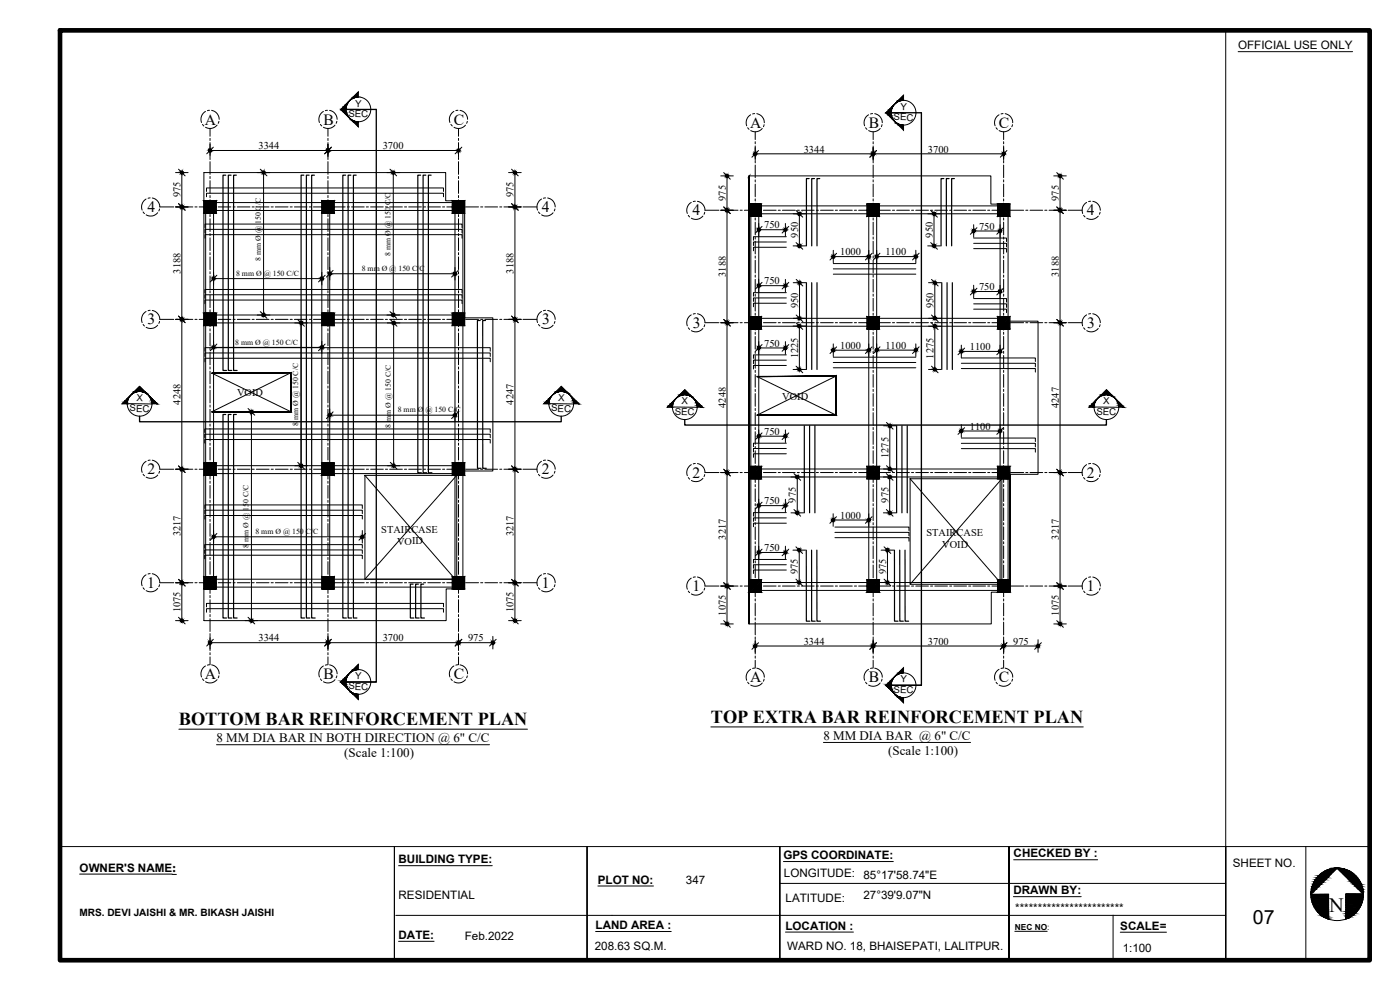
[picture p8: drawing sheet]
<svg xmlns="http://www.w3.org/2000/svg" width="420mm" height="297mm" viewBox="0 0 420 297" stroke-linecap="round" stroke-linejoin="round" font-family="sans-serif">
<defs><g id="words">
<text font-size="6.1" x="398.9" y="273.8">N</text>
<text font-size="5.9" x="376" y="277.2">07</text>
<g font-size="5.5">
<text x="53.7" y="217.6">BOTTOM BAR REINFORCEMENT PLAN</text>
<text x="213.3" y="216.9">TOP EXTRA BAR REINFORCEMENT PLAN</text>
</g>
<g font-size="4.7">
<text x="61.5" y="37.4">A</text>
<text x="97.1" y="37.4">B</text>
<text x="136.2" y="37.4">C</text>
<text x="225.1" y="38.4">A</text>
<text x="260.7" y="38.4">B</text>
<text x="299.8" y="38.4">C</text>
<text x="44.2" y="63.7">4</text>
<text x="162.6" y="63.7">4</text>
<text x="207.8" y="64.7">4</text>
<text x="326.2" y="64.7">4</text>
<text x="44.3" y="97.4">3</text>
<text x="162.7" y="97.4">3</text>
<text x="207.9" y="98.4">3</text>
<text x="326.3" y="98.4">3</text>
<text x="44.2" y="142.3">2</text>
<text x="162.6" y="142.3">2</text>
<text x="207.9" y="143.3">2</text>
<text x="326.2" y="143.3">2</text>
<text x="44.2" y="176.4">1</text>
<text x="162.6" y="176.4">1</text>
<text x="207.8" y="177.4">1</text>
<text x="326.2" y="177.4">1</text>
<text x="61.5" y="203.7">A</text>
<text x="97.1" y="203.7">B</text>
<text x="136.2" y="203.7">C</text>
<text x="225.1" y="204.7">A</text>
<text x="260.7" y="204.7">B</text>
<text x="299.8" y="204.7">C</text>
</g>
<g font-size="3.9">
<text x="247.1" y="221.9">8 MM DIA BAR @ 6&quot; C/C</text>
<text x="65" y="222.6">8 MM DIA BAR IN BOTH DIRECTION @ 6&quot; C/C</text>
<text x="103.3" y="227.3">(Scale 1:100)</text>
<text x="266.6" y="226.6">(Scale 1:100)</text>
</g>
<g font-size="3.5">
<text x="371.6" y="14.8">OFFICIAL USE ONLY</text>
<text x="235.1" y="257.8">GPS COORDINATE:</text>
<text x="304.2" y="257.2">CHECKED BY :</text>
<text x="23.9" y="261.5">OWNER'S NAME:</text>
<text x="119.6" y="259">BUILDING TYPE:</text>
<text x="235.3" y="263.2">LONGITUDE:</text>
<text x="259.1" y="263.6">85°17'58.74&quot;E</text>
<text x="370" y="260.2">SHEET NO.</text>
<text x="119.6" y="269.7">RESIDENTIAL</text>
<text x="179.4" y="265.1">PLOT NO:</text>
<text x="205.8" y="265.1">347</text>
<text x="259.1" y="269.8">27°39'9.07&quot;N</text>
<text x="304.1" y="268.3">DRAWN BY:</text>
<text x="235.8" y="270.6">LATITUDE:</text>
<text x="304.7" y="273.7">************************</text>
<text x="119.6" y="281.7">DATE:</text>
<text x="178.8" y="278.8">LAND AREA :</text>
<text x="235.7" y="278.9">LOCATION :</text>
<text x="336.2" y="279">SCALE=</text>
<text x="139.5" y="282">Feb.2022</text>
<text x="178.5" y="284.9">208.63 SQ.M.</text>
<text x="236.3" y="285.1">WARD NO. 18, BHAISEPATI, LALITPUR.</text>
<text x="336.9" y="285.5">1:100</text>
</g>
<g font-size="3.1">
<text x="77.6" y="44.8">3344</text>
<text x="114.9" y="44.8">3700</text>
<text x="241.2" y="45.8">3344</text>
<text x="278.5" y="45.8">3700</text>
<text x="54.2" y="59.2" transform="rotate(-90 54.2 59.2)">975</text>
<text x="154.1" y="59.2" transform="rotate(-90 154.1 59.2)">975</text>
<text x="217.8" y="60.2" transform="rotate(-90 217.8 60.2)">975</text>
<text x="317.8" y="60.2" transform="rotate(-90 317.8 60.2)">975</text>
<text x="229.4" y="68.5">750</text>
<text x="239.5" y="71.3" transform="rotate(-90 239.5 71.3)">950</text>
<text x="279.9" y="71.3" transform="rotate(-90 279.9 71.3)">950</text>
<text x="293.8" y="68.9">750</text>
<text x="252.2" y="76.6">1000</text>
<text x="265.7" y="76.6">1100</text>
<text x="54.2" y="82.1" transform="rotate(-90 54.2 82.1)">3188</text>
<text x="154.2" y="82.1" transform="rotate(-90 154.2 82.1)">3188</text>
<text x="217.8" y="83.1" transform="rotate(-90 217.8 83.1)">3188</text>
<text x="317.8" y="83.1" transform="rotate(-90 317.8 83.1)">3188</text>
<text x="229.4" y="85.3">750</text>
<text x="293.8" y="87.1">750</text>
<text x="239.6" y="92.5" transform="rotate(-90 239.6 92.5)">950</text>
<text x="280.2" y="92.5" transform="rotate(-90 280.2 92.5)">950</text>
<text x="229.4" y="104">750</text>
<text x="239.5" y="107.6" transform="rotate(-90 239.5 107.6)">1225</text>
<text x="252.2" y="104.7">1000</text>
<text x="265.7" y="104.7">1100</text>
<text x="280.2" y="107.6" transform="rotate(-90 280.2 107.6)">1275</text>
<text x="291.1" y="105.1">1100</text>
<text x="71.1" y="119">VOID</text>
<text x="234.8" y="120">VOID</text>
<text x="54.2" y="121.4" transform="rotate(-90 54.2 121.4)">4248</text>
<text x="154.1" y="121.4" transform="rotate(-90 154.1 121.4)">4247</text>
<text x="217.8" y="122.4" transform="rotate(-90 217.8 122.4)">4248</text>
<text x="317.8" y="122.4" transform="rotate(-90 317.8 122.4)">4247</text>
<text x="229.4" y="130.5">750</text>
<text x="291.1" y="128.9">1100</text>
<text x="266.7" y="137.4" transform="rotate(-90 266.7 137.4)">1275</text>
<text x="229.4" y="151.3">750</text>
<text x="238.9" y="150.8" transform="rotate(-90 238.9 150.8)">975</text>
<text x="252.1" y="155.6">1000</text>
<text x="266.6" y="150.8" transform="rotate(-90 266.6 150.8)">975</text>
<text x="54.2" y="160.9" transform="rotate(-90 54.2 160.9)">3217</text>
<text x="114.4" y="159.9">STAIRCASE</text>
<text x="154.1" y="160.9" transform="rotate(-90 154.1 160.9)">3217</text>
<text x="217.8" y="161.9" transform="rotate(-90 217.8 161.9)">3217</text>
<text x="278" y="160.9">STAIRCASE</text>
<text x="317.8" y="161.9" transform="rotate(-90 317.8 161.9)">3217</text>
<text x="119.1" y="163.4">VOID</text>
<text x="229.4" y="165.4">750</text>
<text x="282.8" y="164.4">VOID</text>
<text x="239.5" y="172.2" transform="rotate(-90 239.5 172.2)">975</text>
<text x="266" y="172.2" transform="rotate(-90 266 172.2)">975</text>
<text x="54.2" y="183.7" transform="rotate(-90 54.2 183.7)">1075</text>
<text x="154.1" y="183.7" transform="rotate(-90 154.1 183.7)">1075</text>
<text x="217.8" y="184.7" transform="rotate(-90 217.8 184.7)">1075</text>
<text x="317.8" y="184.7" transform="rotate(-90 317.8 184.7)">1075</text>
<text x="77.6" y="192.5">3344</text>
<text x="114.9" y="192.4">3700</text>
<text x="140.5" y="192.4">975</text>
<text x="241.2" y="193.4">3344</text>
<text x="278.5" y="193.4">3700</text>
<text x="304.1" y="193.4">975</text>
</g>
<text font-size="3" x="23.8" y="274.8">MRS. DEVI JAISHI &amp; MR. BIKASH JAISHI</text>
<g font-size="2.9">
<text x="104.6" y="35.1" transform="rotate(1 104.6 35.1)">SEC</text>
<text x="106.6" y="32" transform="rotate(1 106.6 32)">Y</text>
<text x="270.2" y="33" transform="rotate(1 270.2 33)">Y</text>
<text x="268.2" y="36.1" transform="rotate(1 268.2 36.1)">SEC</text>
<text x="38.9" y="123.4" transform="rotate(1 38.9 123.4)">SEC</text>
<text x="40.9" y="120.3" transform="rotate(2 40.9 120.3)">X</text>
<text x="165.4" y="123.4" transform="rotate(1 165.4 123.4)">SEC</text>
<text x="167.5" y="120.3" transform="rotate(2 167.5 120.3)">X</text>
<text x="202.5" y="124.4" transform="rotate(1 202.5 124.4)">SEC</text>
<text x="204.6" y="121.3" transform="rotate(1 204.6 121.3)">X</text>
<text x="329.1" y="124.4" transform="rotate(1 329.1 124.4)">SEC</text>
<text x="331.1" y="121.3" transform="rotate(1 331.1 121.3)">X</text>
<text x="106.6" y="203.8" transform="rotate(1 106.6 203.8)">Y</text>
<text x="104.6" y="206.9" transform="rotate(1 104.6 206.9)">SEC</text>
<text x="268.2" y="207.9" transform="rotate(1 268.2 207.9)">SEC</text>
<text x="270.2" y="204.8" transform="rotate(1 270.2 204.8)">Y</text>
</g>
<text font-size="2.5" x="304.6" y="278.9">NEC NO:</text>
<g font-size="2.3">
<text x="117.2" y="76.7" transform="rotate(-90 117.2 76.7)">8 mm Ø @ 150 C/C</text>
<text x="70.9" y="82.7">8 mm Ø @ 150 C/C</text>
<text x="78.2" y="78.3" transform="rotate(-90 78.2 78.3)">8 mm Ø @ 150 C/C</text>
<text x="108.6" y="81.3">8 mm Ø @ 150 C/C</text>
<text x="70.6" y="103.4">8 mm Ø @ 150 C/C</text>
<text x="119.4" y="123.7">8 mm Ø @ 150 C/C</text>
<text x="89.5" y="127.8" transform="rotate(-90 89.5 127.8)">8 mm Ø @ 150 C/C</text>
<text x="117.3" y="128.3" transform="rotate(-90 117.3 128.3)">8 mm Ø @ 150 C/C</text>
<text x="76.7" y="160.2">8 mm Ø @ 150 C/C</text>
<text x="74.6" y="164.4" transform="rotate(-90 74.6 164.4)">8 mm Ø @ 150 C/C</text>
</g>
</g></defs>
<!-- layer: Roof -->
<g fill="#000" stroke="#000" stroke-width=".3">
<path d="M39.3 118.5l-.4 .4zM39.3 118.5l.4-.3zM41.9 115.9l1.5 1.6h-3.1zM43.7 117.9l.5 .3zM44.5 118.5l.4 .4zM165.8 118.5l-.4 .4zM165.8 118.5l.4-.3zM168.4 115.9l1.6 1.6h-3.1zM170.2 117.9l.5 .3zM171 118.5l.4 .4zM202.9 119.6l-.4 .3zM203.2 119.2l-.3 .4z"/>
<path d="M204 118.5l1.5-1.6 1.6 1.6zM207.3 118.9l.5 .3zM208.1 119.6l.4 .3zM329 119.9l.4-.3zM329.8 119.2l-.4 .4zM332 116.9l1.6 1.6h-3.1zM333.8 118.9l.5 .3zM334.7 119.6l.3 .3z"/>
<path d="M38.1 119.7l.2 .5 .2-.5zM38.1 119.7l.2 .5h-.7z"/>
<path d="M38.5 119.3v.4l.2-.4zM38.1 119.7l.4-.4v.4z"/>
<path d="M38.9 118.9l-.2 .4zM38.9 118.9l-.4 .4z"/>
<path d="M39.9 117.9l-.2 .3 .4-.3zM39.9 117.9l-.3 .3z"/>
<path d="M40.1 117.7v.2l.5-.2zM39.9 117.9l.2-.2z"/>
<path d="M40.3 117.5h.8zM40.3 117.5l.3 .2h-.5z"/>
<path d="M40.3 117.5h1.3zM40.3 117.5h.8z"/>
<path d="M42.2 117.5h1.3zM42.2 117.5h1.3z"/>
<path d="M42.7 117.5l1 .2zM42.7 117.5l1 .2z"/>
<path d="M43.2 117.7l.7 .2zM43.2 117.7l.7 .2z"/>
<path d="M43.7 117.9l.5 .3zM44.1 118.2l.4 .3z"/>
<path d="M44.8 118.9l.5 .4zM44.8 118.9l.5 .4z"/>
<path d="M45.1 119.3l.6 .4zM45.1 119.3l.6 .4h-.4z"/>
<path d="M45.3 119.7l.9 .5-.5-.5zM45.3 119.7l.9 .5h-.7z"/>
<path d="M164.6 119.7l.2 .5 .2-.5zM164.6 119.7l.2 .5h-.7z"/>
<path d="M165 119.3v.4l.2-.4zM164.6 119.7l.4-.4v.4z"/>
<path d="M165.4 118.9l-.2 .4zM165.4 118.9l-.4 .4z"/>
<path d="M166.4 117.9l-.2 .3 .4-.3zM166.4 117.9l-.2 .3z"/>
<path d="M166.7 117.7l-.1 .2 .5-.2zM166.4 117.9l.3-.2z"/>
<path d="M166.8 117.5h.8zM166.8 117.5l.3 .2h-.4z"/>
<path d="M166.9 117.5h1.3zM166.9 117.5h.7z"/>
<path d="M168.7 117.5h1.4zM168.7 117.5h1.4z"/>
<path d="M169.2 117.5l1 .2zM169.2 117.5l1 .2z"/>
<path d="M169.7 117.7l.7 .2zM169.7 117.7l.7 .2z"/>
<path d="M170.2 117.9l.5 .3zM170.7 118.2l.3 .3z"/>
<path d="M171.4 118.9l.4 .4zM171.4 118.9l.4 .4z"/>
<path d="M171.6 119.3l.7 .4zM171.6 119.3l.7 .4h-.4z"/>
<path d="M171.9 119.7l.8 .5-.4-.5zM171.9 119.7l.8 .5h-.7z"/>
<path d="M202.5 119.9l-.2 .4zM202.5 119.9l-.4 .4z"/>
<path d="M203.5 118.9l-.2 .3 .4-.3zM203.5 118.9l-.3 .3z"/>
<path d="M203.7 118.7v.2l.5-.2zM203.7 118.7v.2h-.2z"/>
<path d="M203.9 118.5h.8zM203.7 118.7h.5z"/>
<path d="M204 118.5h1.3zM204 118.5h.7z"/>
<path d="M205.8 118.5h1.3zM205.8 118.5h1.3z"/>
<path d="M206.3 118.5l1 .2zM206.3 118.5l1 .2z"/>
<path d="M206.8 118.7l.7 .2-.2-.2zM206.8 118.7l.7 .2z"/>
<path d="M207.3 118.9l.5 .3zM207.7 119.2l.4 .4z"/>
<path d="M208.4 119.9l.5 .4zM208.4 119.9l.5 .4z"/>
<path d="M329 119.9l-.2 .4zM329 119.9l-.4 .4z"/>
<path d="M330.1 118.9l-.3 .3 .5-.3zM329.8 119.2l.3-.3z"/>
<path d="M330.3 118.7v.2l.4-.2zM330.3 118.7v.2h-.2z"/>
<path d="M330.4 118.5h.8zM330.4 118.5l.3 .2h-.4z"/>
<path d="M330.5 118.5h1.3zM330.4 118.5h.8z"/>
<path d="M332.3 118.5h1.4zM332.3 118.5h1.4z"/>
<path d="M332.8 118.5l1 .2zM332.8 118.5l1 .2z"/>
<path d="M333.3 118.7l.7 .2zM333.3 118.7l.7 .2z"/>
<path d="M333.8 118.9l.5 .3zM334.3 119.2l.4 .4z"/>
<path d="M335 119.9l.4 .4zM335 119.9l.4 .4z"/>
<path d="M37.1 120.7l1.1 .5v-.5zM36.6 121.2l.5-.5 1.1 .5z"/>
<path d="M37.6 120.2l.6 .5 .1-.5zM37.6 120.2l.6 .5h-1.1z"/>
<path d="M45.5 120.2l1.2 .5-.5-.5zM45.5 120.2l1.2 .5h-1.1z"/>
<path d="M45.6 120.7l1.5 .5-.4-.5zM45.6 120.7l1.5 .5h-1.5z"/>
<path d="M163.7 120.7l1 .5v-.5zM163.2 121.2l.5-.5 1 .5z"/>
<path d="M164.1 120.2l.6 .5 .1-.5zM164.1 120.2l.6 .5h-1z"/>
<path d="M172 120.2l1.2 .5-.5-.5zM172 120.2l1.2 .5h-1.1z"/>
<path d="M172.1 120.7l1.6 .5-.5-.5zM172.1 120.7l1.6 .5h-1.6z"/>
<path d="M200.7 121.7l1.1 .5v-.5zM200.7 121.7l1.1 .5h-1.5z"/>
<path d="M201.2 121.2l.6 .5 .1-.5zM201.2 121.2l.6 .5h-1.1z"/>
<path d="M201.7 120.8l.2 .4 .2-.4zM201.2 121.2l.5-.4 .2 .4z"/>
<path d="M202.1 120.3v.5l.2-.5zM202.1 120.3v.5h-.4z"/>
<path d="M208.7 120.3l.6 .5zM208.7 120.3l.6 .5h-.4z"/>
<path d="M208.9 120.8l.9 .4-.5-.4zM208.9 120.8l.9 .4h-.7z"/>
<path d="M209.1 121.2l1.2 .5-.5-.5zM209.1 121.2l1.2 .5h-1.1z"/>
<path d="M209.2 121.7l1.6 .5-.5-.5zM209.2 121.7l1.6 .5h-1.6z"/>
<path d="M327.3 121.7l1 .5 .1-.5zM327.3 121.7l1 .5h-1.5z"/>
<path d="M327.7 121.2l.7 .5v-.5zM327.7 121.2l.7 .5h-1.1z"/>
<path d="M328.2 120.7l.2 .5 .2-.5zM328.2 120.7l.2 .5h-.7z"/>
<path d="M328.6 120.3v.4l.2-.4zM328.6 120.3v.4h-.4z"/>
<path d="M335.3 120.3l.6 .4zM335.3 120.3l.6 .4h-.4z"/>
<path d="M335.5 120.7l.8 .5-.4-.5zM335.5 120.7l.8 .5h-.7z"/>
<path d="M335.6 121.2l1.2 .5-.5-.5zM335.6 121.2l1.2 .5h-1.1z"/>
<path d="M335.7 121.7l1.6 .5-.5-.5zM335.7 121.7l1.6 .5h-1.6z"/>
</g>
<!-- layer: 0.15 -->
<g fill="#000" stroke="#000" stroke-width=".3">
<path d="M104.1 34.6l.5 .5zM104.5 30.6l.4-.4zM104.9 35.5l.4 .3zM105.5 29.6h.2l-.4 .3zM106 36.5l1.5 .1zM106 29.1l1.5-1.5v1.5zM267.7 35.6h.2l.3 .5zM268.5 31.2l-.4 .4zM268.5 36.5l.4 .3zM269.1 30.6h.2l-.4 .3zM269.6 37.5l1.6 .1zM271.2 28.6v1.5h-1.6z"/>
<path d="M107.5 199.4v1.5h-1.5zM104.1 206.4l.5 .4zM104.5 202.4l.4-.4zM104.9 207.2l.4 .4zM105.5 201.4h.2l-.4 .3zM106 208.3h1.5zM267.7 207.4h.2l.3 .4zM268.5 203l-.4 .4zM268.5 208.2l.4 .4zM269.1 202.4h.2l-.4 .3zM269.6 209.3h1.6zM269.6 201.9l1.6-1.5v1.5z"/>
<path d="M102.6 32.6l1.2 .2v-.2zM102.6 32.6l1.2 .2h-1.5z"/>
<path d="M102.3 32.8l1.5 .3v-.3zM102.3 32.8l1.5 .3h-1.2z"/>
<path d="M102.6 33.1l1.3 .5-.1-.5zM102.6 33.1l1.3 .5h-.8z"/>
<path d="M103.1 32.1l.7 .5 .1-.5zM102.6 32.6l.5-.5 .7 .5z"/>
<path d="M103.1 33.6l1 .5-.2-.5zM103.1 33.6l1 .5h-.5z"/>
<path d="M103.6 31.5l.3 .6 .2-.6zM103.6 31.5l.3 .6h-.8z"/>
<path d="M103.6 34.1l.7 .5-.2-.5zM103.6 34.1l.7 .5z"/>
<path d="M104.1 34.6l.5 .5zM104.5 35.1l.4 .4z"/>
<path d="M104.1 31.1v.4l.2-.4zM104.1 31.1v.4h-.5z"/>
<path d="M104.5 30.6l-.2 .5zM104.5 30.6l-.4 .5z"/>
<path d="M105.2 35.8l.5 .3zM105.2 35.8l.5 .3z"/>
<path d="M105.5 29.6l-.3 .3zM105.2 29.9l-.3 .3z"/>
<path d="M105.5 36.1l.6 .2zM105.5 36.1l.6 .2z"/>
<path d="M106 36.5l1.5 .1zM106 36.6h1.5v1.5z"/>
<path d="M105.7 29.4v.2l.4-.2zM105.7 29.4l-.2 .2z"/>
<path d="M105.7 36.3l.9 .1zM105.7 36.3l.9 .1z"/>
<path d="M105.9 29.3h.7zM105.7 29.4h.4z"/>
<path d="M105.9 36.4l1.2 .1zM105.9 36.4l1.2 .1z"/>
<path d="M106 29.2h1.1zM106 29.2l.6 .1z"/>
<path d="M106 29.1h1.5zM106 29.1l1.1 .1z"/>
<path d="M266.2 33.6l1.2 .2v-.2zM265.9 33.8l.3-.2 1.2 .2z"/>
<path d="M265.9 33.8l1.5 .3v-.3zM265.9 33.8l1.5 .3h-1.2z"/>
<path d="M266.2 34.1l1.3 .5-.1-.5zM266.2 34.1l1.3 .5h-.8z"/>
<path d="M266.7 33l.7 .6 .1-.6zM266.2 33.6l.5-.6 .7 .6z"/>
<path d="M266.7 34.6l1 .5-.2-.5zM266.7 34.6l1 .5h-.5z"/>
<path d="M267.2 32.5l.3 .5 .2-.5zM267.2 32.5l.3 .5h-.8z"/>
<path d="M267.2 35.1l.7 .5-.2-.5zM267.2 35.1l.7 .5z"/>
<path d="M267.7 35.6l.5 .5zM268.1 36.1l.4 .4z"/>
<path d="M267.7 32.1v.4l.2-.4zM267.7 32.1v.4h-.5z"/>
<path d="M268.1 31.6l-.2 .5zM267.7 32.1l.4-.5-.2 .5z"/>
<path d="M268.9 36.8l.4 .2zM268.9 36.8l.4 .2z"/>
<path d="M269.1 30.6l-.2 .3zM268.5 31.2l.4-.3z"/>
<path d="M269.1 37l.6 .3zM269.1 37l.6 .3z"/>
<path d="M269.6 37.5l1.6 .1zM269.6 37.6h1.6v1.5z"/>
<path d="M269.3 30.4v.2l.4-.2zM269.3 30.4l-.2 .2z"/>
<path d="M269.3 37.3l.9 .1zM269.3 37.3l.9 .1z"/>
<path d="M269.5 30.3h.7zM269.3 30.4h.4z"/>
<path d="M269.5 37.4l1.2 .1zM269.5 37.4l1.2 .1z"/>
<path d="M269.6 30.1h1.1zM269.6 30.1l.6 .2z"/>
<path d="M269.6 30.1h1.6zM269.6 30.1h1.1z"/>
<path d="M102.6 204.4l1.2 .2v-.2zM102.6 204.4l1.2 .2h-1.5z"/>
<path d="M102.3 204.6l1.5 .3v-.3zM102.3 204.6l1.5 .3h-1.2z"/>
<path d="M102.6 204.9l1.3 .5-.1-.5zM102.6 204.9l1.3 .5h-.8z"/>
<path d="M103.1 203.8l.7 .6 .1-.6zM103.1 203.8l.7 .6h-1.2z"/>
<path d="M103.1 205.4l1 .5-.2-.5zM103.1 205.4l1 .5h-.5z"/>
<path d="M103.6 203.3l.3 .5 .2-.5zM103.6 203.3l.3 .5h-.8z"/>
<path d="M103.6 205.9l.7 .5-.2-.5zM103.6 205.9l.7 .5z"/>
<path d="M104.1 206.4l.5 .4zM104.5 206.8l.4 .4z"/>
<path d="M104.1 202.8v.5l.2-.5zM103.6 203.3l.5-.5v.5z"/>
<path d="M104.5 202.4l-.2 .4zM104.5 202.4l-.4 .4z"/>
<path d="M105.2 207.6l.5 .2zM105.2 207.6l.5 .2z"/>
<path d="M105.2 201.7l.3-.3zM105.2 201.7l-.3 .3z"/>
<path d="M105.5 207.8l.6 .3zM105.5 207.8l.6 .3z"/>
<path d="M106 208.3h1.5zM106 208.3h1.5v1.6z"/>
<path d="M105.7 201.2v.2l.4-.2zM105.7 201.2l-.2 .2z"/>
<path d="M105.7 208.1l.9 .1zM105.7 208.1l.9 .1z"/>
<path d="M105.9 201l.2 .2 .5-.2zM105.9 201l.2 .2h-.4z"/>
<path d="M105.9 208.2l1.2 .1zM105.9 208.2l1.2 .1z"/>
<path d="M106 200.9h1.1zM105.9 201h.7z"/>
<path d="M106 200.9h1.5zM106 200.9h1.1z"/>
<path d="M266.2 205.3l1.2 .3v-.3zM266.2 205.3l1.2 .3h-1.5z"/>
<path d="M265.9 205.6l1.5 .3v-.3zM265.9 205.6l1.5 .3h-1.2z"/>
<path d="M266.2 205.9l1.3 .5-.1-.5zM266.2 205.9l1.3 .5h-.8z"/>
<path d="M266.7 204.8l.7 .5 .1-.5zM266.2 205.3l.5-.5 .7 .5z"/>
<path d="M266.7 206.4l1 .5-.2-.5zM266.7 206.4l1 .5h-.5z"/>
<path d="M267.2 204.3l.3 .5 .2-.5zM267.2 204.3l.3 .5h-.8z"/>
<path d="M267.2 206.9l.7 .5-.2-.5zM267.2 206.9l.7 .5z"/>
<path d="M267.7 207.4l.5 .4zM268.1 207.8l.4 .4z"/>
<path d="M267.7 203.8v.5l.2-.5zM267.7 203.8v.5h-.5z"/>
<path d="M268.1 203.4l-.2 .4zM267.7 203.8l.4-.4-.2 .4z"/>
<path d="M268.9 208.6l.4 .2zM268.9 208.6l.4 .2z"/>
<path d="M269.1 202.4l-.2 .3zM268.5 203l.4-.3z"/>
<path d="M269.1 208.8l.6 .2zM269.1 208.8l.6 .2z"/>
<path d="M269.6 209.3h1.6zM269.6 209.3h1.6v1.6z"/>
<path d="M269.3 202.2v.2l.4-.2zM269.3 202.2l-.2 .2z"/>
<path d="M269.3 209l.9 .2zM269.3 209l.9 .2z"/>
<path d="M269.5 202l.2 .2 .5-.2zM269.3 202.2l.2-.2 .2 .2z"/>
<path d="M269.5 209.2l1.2 .1zM269.5 209.2l1.2 .1z"/>
<path d="M269.6 201.9h1.1zM269.6 201.9l.6 .1z"/>
<path d="M269.6 201.9h1.6zM269.6 201.9h1.1z"/>
</g>
<!-- layer: wall -->
<g fill="#000" stroke="#000" stroke-width=".3">
<path d="M61.2 60.3l1.8 1.7h-1.8zM61.2 62.1h1.8l-1.8 1.8zM61.3 60.3h3.5l-1.8 1.7zM63 62.1l1.8 1.8h-3.5zM63.1 62.1h1.8zM64.9 60.3v1.7h-1.8zM96.6 60.3l1.8 1.7h-1.8zM96.6 62.1h1.8l-1.8 1.8zM96.6 60.3h3.6l-1.8 1.7zM96.6 63.9l1.8-1.8 1.8 1.8zM98.5 62.1h1.8zM100.3 60.3v1.7h-1.8z"/>
<path d="M135.7 60.3l1.8 1.7h-1.8zM135.7 62.1h1.8l-1.8 1.8zM135.8 60.3h3.6l-1.8 1.7zM135.8 63.9l1.8-1.8 1.8 1.8zM137.6 62.1h1.8zM139.4 60.3v1.7h-1.7zM224.8 61.3l1.8 1.8h-1.8zM224.8 63.1h1.8l-1.8 1.8zM224.9 61.3h3.5l-1.7 1.8zM226.7 63.1l1.7 1.8h-3.5zM226.7 63.1h1.8zM228.5 61.3v1.8h-1.8z"/>
<path d="M260.2 61.3l1.8 1.8h-1.8zM260.2 63.1h1.8l-1.8 1.8zM260.3 61.3h3.5l-1.8 1.8zM262 63.1l1.8 1.8h-3.5zM262.1 63.1h1.8zM262.1 63.1l1.8-1.8v1.8zM299.4 61.3l1.7 1.8h-1.7zM299.4 63.1h1.7l-1.7 1.8zM299.4 61.3h3.6l-1.8 1.8zM301.2 63.1l1.8 1.8h-3.6zM301.2 63.1h1.9zM303.1 61.3v1.8h-1.8z"/>
<path d="M61.2 94l1.8 1.8h-1.8zM61.2 95.9h1.8l-1.8 1.7zM61.3 94h3.5l-1.8 1.8zM63 95.9l1.8 1.7h-3.5zM63.1 95.8l1.8 .1zM64.9 94v1.8h-1.8zM96.6 94l1.8 1.8h-1.8zM96.6 95.9h1.8l-1.8 1.7zM96.6 94h3.6l-1.8 1.8zM96.6 97.6l1.8-1.7 1.8 1.7zM98.5 95.8l1.8 .1zM100.3 94v1.8h-1.8z"/>
<path d="M135.7 94l1.8 1.8h-1.8zM135.7 95.9h1.8l-1.8 1.7zM135.8 94h3.6l-1.8 1.8zM135.8 97.6l1.8-1.7 1.8 1.7zM137.6 95.8l1.8 .1zM139.4 94v1.8h-1.7zM224.8 95l1.8 1.8h-1.8zM224.8 96.9h1.8l-1.8 1.7zM224.9 95h3.5l-1.7 1.8zM226.7 96.9l1.7 1.7h-3.5zM226.7 96.8l1.8 .1zM228.5 95v1.8h-1.8z"/>
<path d="M260.2 95l1.8 1.8h-1.8zM260.2 96.9h1.8l-1.8 1.7zM260.3 95h3.5l-1.8 1.8zM262 96.9l1.8 1.7h-3.5zM262.1 96.8l1.8 .1zM263.9 95v1.8h-1.8zM299.4 95l1.7 1.8h-1.7zM299.4 96.9h1.7l-1.7 1.7zM299.4 95h3.6l-1.8 1.8zM301.2 96.9l1.8 1.7h-3.6zM301.2 96.8l1.9 .1zM303.1 95v1.8h-1.8z"/>
<path d="M61.2 139l1.8 1.7h-1.8zM61.3 139h3.5l-1.8 1.7zM64.9 139v1.7h-1.8zM96.6 139l1.8 1.7h-1.8zM96.7 139h3.5l-1.8 1.7zM100.3 139v1.7h-1.8zM135.7 139l1.8 1.7h-1.8zM135.8 139h3.6l-1.8 1.7zM139.4 139v1.7h-1.7zM224.8 140l1.8 1.7h-1.8zM224.9 140h3.5l-1.7 1.7zM228.5 140v1.7h-1.8z"/>
<path d="M260.2 140l1.8 1.7h-1.8zM260.3 140h3.5l-1.8 1.7zM263.9 140v1.7h-1.8zM299.4 140l1.7 1.7h-1.7zM299.4 140h3.6l-1.8 1.7zM303.1 140v1.7h-1.8zM61.2 140.8h1.8l-1.8 1.8zM61.3 142.6l1.7-1.8 1.8 1.8zM63.1 140.8h1.8zM96.6 140.8h1.8l-1.8 1.8zM98.4 140.8l1.8 1.8h-3.5zM98.5 140.8h1.8z"/>
<path d="M135.7 140.8h1.8l-1.8 1.8zM135.8 142.6l1.8-1.8 1.8 1.8zM137.6 140.8h1.8zM224.8 141.8h1.8l-1.8 1.8zM226.7 141.8l1.7 1.8h-3.5zM226.7 141.8h1.8zM260.2 141.8h1.8l-1.8 1.8zM262 141.8l1.8 1.8h-3.5zM262.1 141.8h1.8zM299.4 141.8h1.7l-1.7 1.8zM301.2 141.8l1.8 1.8h-3.6zM301.2 141.8h1.9z"/>
<path d="M61.2 173l1.8 1.8h-1.8zM61.2 174.9h1.8l-1.8 1.7zM61.3 173h3.5l-1.8 1.8zM63 174.9l1.8 1.7h-3.5zM63.1 174.8l1.8 .1zM64.9 173v1.8h-1.8zM96.6 173l1.8 1.8h-1.8zM96.6 174.9h1.8l-1.8 1.7zM96.6 173h3.6l-1.8 1.8zM98.4 174.9l1.8 1.7h-3.6zM98.5 174.8l1.8 .1zM100.3 173v1.8h-1.8z"/>
<path d="M135.7 173l1.8 1.8h-1.8zM135.7 174.9h1.8l-1.8 1.7zM135.8 173h3.6l-1.8 1.8zM137.6 174.9l1.8 1.7h-3.6zM137.6 174.8l1.8 .1zM139.4 173v1.8h-1.7zM224.8 174l1.8 1.8h-1.8zM224.8 175.9h1.8l-1.8 1.8zM224.9 174h3.5l-1.7 1.8zM226.7 175.9l1.7 1.8h-3.5zM226.7 175.8l1.8 .1zM226.7 175.8l1.8-1.8v1.8z"/>
<path d="M260.2 174l1.8 1.8h-1.8zM260.2 175.9h1.8l-1.8 1.8zM260.3 174h3.5l-1.8 1.8zM262 175.9l1.8 1.8h-3.5zM262.1 175.8l1.8 .1zM262.1 175.8l1.8-1.8v1.8zM299.4 174l1.7 1.8h-1.7zM299.4 175.9h1.7l-1.7 1.8zM299.4 174h3.6l-1.8 1.8zM301.2 175.9l1.8 1.8h-3.6zM301.2 175.8l1.9 .1zM303.1 174v1.8h-1.8z"/>
<path d="M61.2 62l1.8 .1zM61.2 62l1.8 .1z"/>
<path d="M61.2 62.1h1.8zM61.2 62.1h1.8z"/>
<path d="M63.1 62.1h1.8zM63.1 62.1h1.8v1.8z"/>
<path d="M61.3 63.9l3.6 .1zM61.2 64h3.7z"/>
<path d="M61.2 60.2h3.7zM61.2 60.2l3.6 .1z"/>
<path d="M63.1 62l1.8 .1zM63.1 62.1h1.8z"/>
<path d="M96.6 62l1.8 .1zM96.6 62l1.8 .1z"/>
<path d="M96.6 62.1h1.8zM96.6 62.1h1.8z"/>
<path d="M98.5 62.1h1.8zM98.5 62.1h1.8v1.8z"/>
<path d="M96.6 63.9l3.6 .1zM96.6 63.9l3.6 .1z"/>
<path d="M96.6 60.2h3.6zM96.6 60.2l3.6 .1z"/>
<path d="M98.5 62l1.8 .1zM98.5 62l1.8 .1z"/>
<path d="M135.7 62l1.9 .1zM135.7 62l1.9 .1z"/>
<path d="M135.7 62.1h1.9zM135.7 62.1h1.8z"/>
<path d="M137.6 62.1h1.8zM137.7 62.1h1.7v1.8z"/>
<path d="M135.8 63.9l3.6 .1zM135.8 63.9l3.6 .1z"/>
<path d="M135.8 60.2h3.6zM135.8 60.2l3.6 .1z"/>
<path d="M137.7 62l1.7 .1zM137.7 62l1.7 .1z"/>
<path d="M224.8 63.1h1.8zM224.8 63.1h1.8z"/>
<path d="M224.8 63.1h1.8zM224.8 63.1h1.8z"/>
<path d="M226.7 63.1h1.8zM226.7 63.1h1.8v1.8z"/>
<path d="M224.9 64.9h3.6zM224.9 64.9h3.6z"/>
<path d="M224.8 61.2h3.7zM224.8 61.2l3.6 .1z"/>
<path d="M226.7 63.1h1.8zM226.7 63.1h1.8z"/>
<path d="M260.2 63.1h1.8zM260.2 63.1h1.8z"/>
<path d="M260.2 63.1h1.8zM260.2 63.1h1.8z"/>
<path d="M262.1 63.1h1.8zM262.1 63.1h1.8v1.8z"/>
<path d="M260.3 64.9h3.6zM260.2 64.9h3.7z"/>
<path d="M260.2 61.2h3.7zM260.2 61.2l3.6 .1z"/>
<path d="M262.1 63.1h1.8zM262.1 63.1h1.8z"/>
<path d="M299.4 63.1h1.8zM299.4 63.1h1.8z"/>
<path d="M299.4 63.1h1.8zM299.4 63.1h1.7z"/>
<path d="M301.2 63.1h1.9zM301.3 63.1h1.8v1.8z"/>
<path d="M299.4 64.9h3.6zM299.4 64.9h3.6z"/>
<path d="M299.4 61.2h3.6zM299.4 61.2l3.6 .1z"/>
<path d="M301.3 63.1h1.8zM301.2 63.1h1.9z"/>
<path d="M61.2 95.8h1.8zM61.2 95.8h1.8z"/>
<path d="M61.2 95.8h1.8zM61.2 95.8l1.8 .1z"/>
<path d="M63.1 95.8l1.8 .1zM63.1 95.9h1.8v1.7z"/>
<path d="M61.3 97.6l3.6 .1zM61.3 97.6l3.6 .1z"/>
<path d="M61.2 94h3.7zM61.2 94h3.6z"/>
<path d="M63.1 95.8h1.8zM63.1 95.8h1.8z"/>
<path d="M96.6 95.8h1.8zM96.6 95.8h1.8z"/>
<path d="M96.6 95.8h1.8zM96.6 95.8l1.8 .1z"/>
<path d="M98.5 95.8l1.8 .1zM98.5 95.9h1.8v1.7z"/>
<path d="M96.6 97.6l3.6 .1zM96.6 97.6l3.6 .1z"/>
<path d="M96.6 94h3.6zM96.6 94h3.6z"/>
<path d="M98.5 95.8h1.8zM98.5 95.8h1.8z"/>
<path d="M135.7 95.8h1.9zM135.7 95.8h1.9z"/>
<path d="M135.7 95.8h1.9zM135.7 95.8l1.8 .1z"/>
<path d="M137.6 95.8l1.8 .1zM137.7 95.9h1.7v1.7z"/>
<path d="M135.8 97.6l3.6 .1zM135.8 97.6l3.6 .1z"/>
<path d="M135.8 94h3.6zM135.8 94h3.6z"/>
<path d="M137.7 95.8h1.7zM137.7 95.8h1.7z"/>
<path d="M224.8 96.8h1.8zM224.8 96.8h1.8z"/>
<path d="M224.8 96.8h1.8zM224.8 96.8l1.8 .1z"/>
<path d="M226.7 96.8l1.8 .1zM226.7 96.9h1.8v1.7z"/>
<path d="M224.9 98.6l3.6 .1zM224.9 98.6l3.6 .1z"/>
<path d="M224.8 95h3.7zM224.8 95h3.6z"/>
<path d="M226.7 96.8h1.8zM226.7 96.8h1.8z"/>
<path d="M260.2 96.8h1.8zM260.2 96.8h1.8z"/>
<path d="M260.2 96.8h1.8zM260.2 96.8l1.8 .1z"/>
<path d="M262.1 96.8l1.8 .1zM262.1 96.9h1.8v1.7z"/>
<path d="M260.3 98.6l3.6 .1zM260.2 98.7h3.7z"/>
<path d="M260.2 95h3.7zM260.2 95h3.6z"/>
<path d="M262.1 96.8h1.8zM262.1 96.8h1.8z"/>
<path d="M299.4 96.8h1.8zM299.4 96.8h1.8z"/>
<path d="M299.4 96.8h1.8zM299.4 96.8l1.7 .1z"/>
<path d="M301.2 96.8l1.9 .1zM301.3 96.9h1.8v1.7z"/>
<path d="M299.4 98.6l3.6 .1zM299.4 98.6l3.6 .1z"/>
<path d="M299.4 95h3.6zM299.4 95h3.6z"/>
<path d="M301.3 96.8h1.8zM301.2 96.8h1.9z"/>
<path d="M61.2 138.9h3.7zM61.2 138.9l3.6 .1z"/>
<path d="M96.6 138.9h3.6zM96.6 138.9l3.6 .1z"/>
<path d="M135.8 138.9h3.6zM135.8 138.9l3.6 .1z"/>
<path d="M224.9 139.9h3.6zM224.9 139.9l3.5 .1z"/>
<path d="M260.2 139.9h3.7zM260.2 139.9l3.6 .1z"/>
<path d="M299.4 139.9h3.6zM299.4 139.9l3.6 .1z"/>
<path d="M61.2 140.7l1.8 .1zM61.2 140.7l1.8 .1z"/>
<path d="M61.2 140.8h1.8zM61.2 140.8h1.8z"/>
<path d="M63.1 140.8h1.8zM63.1 140.8h1.8v1.8z"/>
<path d="M61.3 142.6h3.6zM61.3 142.6h3.6z"/>
<path d="M63.1 140.7l1.8 .1zM63.1 140.8h1.8z"/>
<path d="M96.6 140.7l1.8 .1zM96.6 140.7l1.8 .1z"/>
<path d="M96.6 140.8h1.8zM96.6 140.8h1.8z"/>
<path d="M98.5 140.8h1.8zM98.5 140.8h1.8v1.8z"/>
<path d="M96.7 142.6h3.5zM96.6 142.6h3.6z"/>
<path d="M98.5 140.7l1.8 .1zM98.5 140.7l1.8 .1z"/>
<path d="M135.7 140.7l1.9 .1zM135.7 140.7l1.9 .1z"/>
<path d="M135.7 140.8h1.9zM135.7 140.8h1.8z"/>
<path d="M137.6 140.8h1.8zM137.7 140.8h1.7v1.8z"/>
<path d="M135.8 142.6h3.6zM135.8 142.6h3.6z"/>
<path d="M137.7 140.7l1.7 .1zM137.7 140.7l1.7 .1z"/>
<path d="M224.8 141.7l1.8 .1zM224.8 141.7l1.8 .1z"/>
<path d="M224.8 141.8h1.8zM224.8 141.8h1.8z"/>
<path d="M226.7 141.8h1.8zM226.7 141.8h1.8v1.8z"/>
<path d="M224.9 143.6h3.6zM224.9 143.6h3.6z"/>
<path d="M226.7 141.7l1.8 .1zM226.7 141.7l1.8 .1z"/>
<path d="M260.2 141.7l1.8 .1zM260.2 141.7l1.8 .1z"/>
<path d="M260.2 141.8h1.8zM260.2 141.8h1.8z"/>
<path d="M262.1 141.8h1.8zM262.1 141.8h1.8v1.8z"/>
<path d="M260.3 143.6h3.6zM260.3 143.6h3.6z"/>
<path d="M262.1 141.7l1.8 .1zM262.1 141.7l1.8 .1z"/>
<path d="M299.4 141.7l1.8 .1zM299.4 141.7l1.8 .1z"/>
<path d="M299.4 141.8h1.8zM299.4 141.8h1.7z"/>
<path d="M301.2 141.8h1.9zM301.3 141.8h1.8v1.8z"/>
<path d="M299.4 143.6h3.6zM299.4 143.6h3.6z"/>
<path d="M301.3 141.7l1.8 .1zM301.3 141.7l1.8 .1z"/>
<path d="M61.2 174.8h1.8zM61.2 174.8h1.8z"/>
<path d="M61.2 174.8h1.8zM61.2 174.8l1.8 .1z"/>
<path d="M63.1 174.8l1.8 .1zM63.1 174.9h1.8v1.7z"/>
<path d="M61.3 176.6l3.6 .1zM61.3 176.6l3.6 .1z"/>
<path d="M61.2 173h3.7zM61.2 173h3.6z"/>
<path d="M63.1 174.8h1.8zM63.1 174.8h1.8z"/>
<path d="M96.6 174.8h1.8zM96.6 174.8h1.8z"/>
<path d="M96.6 174.8h1.8zM96.6 174.8l1.8 .1z"/>
<path d="M98.5 174.8l1.8 .1zM98.5 174.9h1.8v1.7z"/>
<path d="M96.6 176.6l3.6 .1zM96.6 176.6l3.6 .1z"/>
<path d="M96.6 173h3.6zM96.6 173h3.6z"/>
<path d="M98.5 174.8h1.8zM98.5 174.8h1.8z"/>
<path d="M135.7 174.8h1.9zM135.7 174.8h1.9z"/>
<path d="M135.7 174.8h1.9zM135.7 174.8l1.8 .1z"/>
<path d="M137.6 174.8l1.8 .1zM137.7 174.9h1.7v1.7z"/>
<path d="M135.8 176.6l3.6 .1zM135.8 176.6l3.6 .1z"/>
<path d="M135.8 173h3.6zM135.8 173h3.6z"/>
<path d="M137.7 174.8h1.7zM137.7 174.8h1.7z"/>
<path d="M224.8 175.8h1.8zM224.8 175.8h1.8z"/>
<path d="M224.8 175.8h1.8zM224.8 175.8l1.8 .1z"/>
<path d="M226.7 175.8l1.8 .1zM226.7 175.9h1.8v1.8z"/>
<path d="M224.9 177.7h3.6zM224.8 177.7h3.7z"/>
<path d="M224.8 174h3.7zM224.8 174h3.6z"/>
<path d="M226.7 175.8h1.8zM226.7 175.8h1.8z"/>
<path d="M260.2 175.8h1.8zM260.2 175.8h1.8z"/>
<path d="M260.2 175.8h1.8zM260.2 175.8l1.8 .1z"/>
<path d="M262.1 175.8l1.8 .1zM262.1 175.9h1.8v1.8z"/>
<path d="M260.3 177.7h3.6zM260.2 177.7h3.7z"/>
<path d="M260.2 174h3.7zM260.2 174h3.6z"/>
<path d="M262.1 175.8h1.8zM262.1 175.8h1.8z"/>
<path d="M299.4 175.8h1.8zM299.4 175.8h1.8z"/>
<path d="M299.4 175.8h1.8zM299.4 175.8l1.7 .1z"/>
<path d="M301.2 175.8l1.9 .1zM301.3 175.9h1.8v1.8z"/>
<path d="M299.4 177.7h3.6zM299.4 177.7h3.6z"/>
<path d="M299.4 174h3.6zM299.4 174h3.6z"/>
<path d="M301.3 175.8h1.8zM301.3 175.8h1.8z"/>
</g>
<g fill="none" stroke="#000" stroke-width=".3">
<path d="M61.2 60.2v3.8h3.7v-3.8h-3.7l3.7 3.8M64.9 60.2l-3.7 3.8M96.6 60.2v3.8h3.7v-3.8h-3.7l3.7 3.8M100.3 60.2l-3.7 3.8M135.7 60.2v3.8h3.7v-3.8h-3.7l3.7 3.8M139.4 60.2l-3.7 3.8M224.8 61.2v3.7h3.7v-3.7h-3.7l3.7 3.7M228.5 61.2l-3.7 3.7M260.2 61.2v3.7h3.7v-3.7h-3.7l3.7 3.7M263.9 61.2l-3.7 3.7M299.4 61.2v3.7h3.7v-3.7h-3.7l3.7 3.7M303.1 61.2l-3.7 3.7"/>
<path d="M61.2 94v3.7h3.7v-3.7h-3.7l3.7 3.7M64.9 94l-3.7 3.7M96.6 94v3.7h3.7v-3.7h-3.7l3.7 3.7M100.3 94l-3.7 3.7M135.7 94v3.7h3.7v-3.7h-3.7l3.7 3.7M139.4 94l-3.7 3.7M224.8 95v3.7h3.7v-3.7h-3.7l3.7 3.7M228.5 95l-3.7 3.7M260.2 95v3.7h3.7v-3.7h-3.7l3.7 3.7M263.9 95l-3.7 3.7M299.4 95v3.7h3.7v-3.7h-3.7l3.7 3.7M303.1 95l-3.7 3.7"/>
<path d="M61.2 138.9v3.7h3.7v-3.7h-3.7l3.7 3.7M64.9 138.9l-3.7 3.7M96.6 138.9v3.7h3.7v-3.7h-3.7l3.7 3.7M100.3 138.9l-3.7 3.7M135.7 138.9v3.7h3.7v-3.7h-3.7l3.7 3.7M139.4 138.9l-3.7 3.7M224.8 139.9v3.7h3.7v-3.7h-3.7l3.7 3.7M228.5 139.9l-3.7 3.7M260.2 139.9v3.7h3.7v-3.7h-3.7l3.7 3.7M263.9 139.9l-3.7 3.7M299.4 139.9v3.7h3.7v-3.7h-3.7l3.7 3.7M303.1 139.9l-3.7 3.7"/>
<path d="M61.2 173v3.7h3.7v-3.7h-3.7l3.7 3.7M64.9 173l-3.7 3.7M96.6 173v3.7h3.7v-3.7h-3.7l3.7 3.7M100.3 173l-3.7 3.7M135.7 173v3.7h3.7v-3.7h-3.7l3.7 3.7M139.4 173l-3.7 3.7M224.8 174v3.7h3.7v-3.7h-3.7l3.7 3.7M228.5 174l-3.7 3.7M260.2 174v3.7h3.7v-3.7h-3.7l3.7 3.7M263.9 174l-3.7 3.7M299.4 174v3.7h3.7v-3.7h-3.7l3.7 3.7M303.1 174l-3.7 3.7"/>
<path d="M118.4 254v34.1M234 254v34.1"/>
</g>
<!-- layer: Beam -->
<g fill="none" stroke="#000" stroke-width=".3">
<path d="M61.7 64v109M64.1 64v109M64.9 60.8h70.8M64.9 63.1h70.8M96.6 64v109M99 64v109M136.5 64v109M138.9 64v109M225.3 64.9v109.1M227.7 64.9v109.1M228.5 61.8h70.9M228.5 64.1h70.9"/>
<path d="M300.1 64.9v109.1M302.5 64.9v109.1M64.9 94.5h70.8M64.9 96.9h70.8M228.5 95.5h70.9M228.5 97.9h70.9M64.9 139.7h70.8M64.9 142.1h70.8M228.5 140.7h70.9M228.5 143.1h70.9M64.9 173.8h70.8M64.9 176.2h70.8"/>
<path d="M228.5 174.8h70.9M228.5 177.2h70.9"/>
</g>
<!-- layer: CENTER -->
<g fill="none" stroke="#000" stroke-width=".3">
<path d="M60.8 37.3l.4 .5M61.7 33.4a2.78 2.78 0 0 0-1.2 3.4M62.9 33.1l-.6 .1M63 38.6v2.3M63.5 33.1a2.75 2.75 0 0 1 2.3 2.7M65.2 37.6a2.77 2.77 0 0 1-3.5 .6M65.7 36.4l-.2 .6M96.2 37.3l.4 .5M97 33.4a2.78 2.78 0 0 0-1.1 3.4M98.3 33.1l-.7 .1M98.4 38.6v2.3M98.9 33.1a2.77 2.77 0 0 1 2.3 2.7"/>
<path d="M100.5 37.6a2.74 2.74 0 0 1-3.4 .6M101.1 36.4l-.2 .6M135.3 37.3l.4 .5M136.2 33.4a2.75 2.75 0 0 0-1.2 3.4M137.4 33.1l-.6 .1M137.6 38.6v2.3M138.1 33.1a2.71 2.71 0 0 1 2.2 2.7M139.7 37.6a2.72 2.72 0 0 1-3.5 .6M140.3 36.4l-.3 .6M224.4 38.3l.4 .5M225.3 34.4a2.74 2.74 0 0 0-1.2 3.3M226.5 34.1l-.6 .1"/>
<path d="M226.7 39.5v2.4M227.1 34.1a2.71 2.71 0 0 1 2.3 2.7M228.8 38.6a2.77 2.77 0 0 1-3.5 .6M229.3 37.4l-.2 .6M259.8 38.3l.4 .5M260.7 34.4a2.74 2.74 0 0 0-1.2 3.3M261.9 34.1l-.6 .1M262 39.5v2.4M262.5 34.1a2.71 2.71 0 0 1 2.3 2.7M264.2 38.6a2.77 2.77 0 0 1-3.5 .6M264.7 37.4l-.2 .6M298.9 38.3l.4 .5"/>
<path d="M299.8 34.4a2.74 2.74 0 0 0-1.2 3.3M301 34.1l-.6 .1M301.2 39.5v2.4M301.7 34.1a2.71 2.71 0 0 1 2.2 2.7M303.3 38.6a2.77 2.77 0 0 1-3.5 .6M303.9 37.4l-.2 .6M43.8 59.7a2.78 2.78 0 0 0-1.1 3.3M45.1 59.4l-.7 .1M45.7 59.4a2.77 2.77 0 0 1 2.3 2.7h4.2M63 41.5v.6M63 42.8v3.8M63 47.2v.7"/>
<path d="M63 48.5v3.8M63 52.9v.7M63 54.2v3.8M63 58.7v.6M63 59.9v3.8M98.4 41.5v.6M98.4 42.8v3.8M98.4 47.2v.7M98.4 48.5v3.8M98.4 52.9v.7M98.4 54.2v3.8M98.4 58.7v.6"/>
<path d="M98.4 59.9v3.8M137.6 41.5v.6M137.6 42.8v3.8M137.6 47.2v.7M137.6 48.5v3.8M137.6 52.9v.7M137.6 54.2v3.8M137.6 58.7v.6M137.6 59.9v3.8M162.5 59.7a2.75 2.75 0 0 0-1.2 3.3M163.7 59.4l-.6 .1M164.4 59.4a2.71 2.71 0 0 1 2.2 2.7"/>
<path d="M226.7 42.5v.6M226.7 43.8v3.8M226.7 48.2v.7M226.7 49.5v3.8M226.7 54v.6M226.7 55.2v3.8M226.7 59.7v.6M262 42.5v.7M262 43.8v3.8M262 48.2v.7M262 49.5v3.8M262 54v.6"/>
<path d="M262 55.2v3.8M262 59.7v.6M301.2 42.5v.6M301.2 43.8v3.8M301.2 48.2v.7M301.2 49.5v3.8M301.2 54v.6M301.2 55.2v3.8M301.2 59.7v.6M42.9 63.6l.4 .5M47.3 63.8a2.71 2.71 0 0 1-3.4 .7M47.9 62.7l-.2 .6"/>
<path d="M52.8 62.1h.6M54.1 62.1h3.8M58.5 62.1h.6M59.8 62.1h3.8M63 64.4v.6M63 65.6v3.9M63 70.1v.6M63 71.4v3.8M63 75.8v.6M63 77.1v3.8M64.2 62.1h.7M65.5 62.1h3.8"/>
<path d="M69.9 62.1h.7M71.2 62.1h3.8M75.6 62.1h.7M76.9 62.1h3.8M81.4 62.1h.6M82.6 62.1h3.8M87.1 62.1h.6M88.3 62.1h3.9M92.8 62.1h.6M94.1 62.1h3.8M98.4 64.4v.6M98.4 65.6v3.9"/>
<path d="M98.4 70.1v.6M98.4 71.4v3.8M98.4 75.8v.6M98.4 77.1v3.8M98.5 62.1h.6M99.8 62.1h3.8M104.2 62.1h.7M105.5 62.1h3.8M109.9 62.1h.7M111.2 62.1h3.8M115.7 62.1h.6M116.9 62.1h3.9"/>
<path d="M121.4 62.1h.6M122.7 62.1h3.8M127.1 62.1h.6M128.4 62.1h3.8M132.8 62.1h.7M134.1 62.1h3.8M137.6 64.4v.6M137.6 65.6v3.9M137.6 70.1v.6M137.6 71.4v3.8M137.6 75.8v.6M137.6 77.1v3.8"/>
<path d="M138.5 62.1h.7M139.8 62.1h3.8M144.3 62.1h.6M145.5 62.1h3.8M150 62.1h.6M151.2 62.1h3.8M155.7 62.1h.6M157 62.1h4.1M161.6 63.6l.4 .5M166 63.8a2.68 2.68 0 0 1-3.5 .7M166.5 62.7l-.2 .6M206.6 64.6l.4 .5"/>
<path d="M207.5 60.7a2.74 2.74 0 0 0-1.2 3.3M208.7 60.4l-.7 .1M209.3 60.4a2.77 2.77 0 0 1 2.3 2.7h4.2M210.9 64.8a2.74 2.74 0 0 1-3.4 .7M211.5 63.7l-.2 .6M216.4 63.1h.6M217.7 63.1h3.8M222.1 63.1h.7M223.4 63.1h3.8M226.7 60.9v3.9M226.7 65.4v.6M226.7 66.7v3.8"/>
<path d="M226.7 71.1v.6M226.7 72.4v3.8M226.7 76.8v.7M226.7 78.1v3.8M227.8 63.1h.7M229.1 63.1h3.8M233.6 63.1h.6M234.8 63.1h3.8M239.3 63.1h.6M240.5 63.1h3.8M245 63.1h.6M246.3 63.1h3.8"/>
<path d="M250.7 63.1h.6M252 63.1h3.8M256.4 63.1h.6M257.7 63.1h3.8M262 60.9v3.9M262 65.4v.6M262 66.7v3.8M262 71.1v.6M262 72.4v3.8M262 76.8v.7M262 78.1v3.8M262.1 63.1h.7"/>
<path d="M263.4 63.1h3.8M267.8 63.1h.7M269.1 63.1h3.8M273.6 63.1h.6M274.8 63.1h3.8M279.3 63.1h.6M280.5 63.1h3.9M285 63.1h.6M286.3 63.1h3.8M290.7 63.1h.6M292 63.1h3.8M296.4 63.1h.7"/>
<path d="M297.7 63.1h3.8M301.2 60.9v3.9M301.2 65.4v.6M301.2 66.7v3.8M301.2 71.1v.6M301.2 72.4v3.8M301.2 76.8v.7M301.2 78.1v3.8M302.1 63.1h.7M303.4 63.1h3.8M307.8 63.1h.7M309.1 63.1h3.8"/>
<path d="M313.6 63.1h.6M314.8 63.1h3.8M319.3 63.1h.6M320.5 63.1h4.3M325.2 64.6l.4 .5M326.1 60.7a2.67 2.67 0 0 0-1.2 3.3M327.3 60.4l-.6 .1M328 60.4a2.71 2.71 0 0 1 2.2 2.7M329.6 64.8a2.77 2.77 0 0 1-3.5 .7M330.2 63.7l-.3 .6M42.9 97.3l.4 .5M43.8 93.5a2.78 2.78 0 0 0-1.1 3.3"/>
<path d="M45.1 93.1l-.7 .1M45.7 93.1a2.77 2.77 0 0 1 2.3 2.7h4.2M47.3 97.6a2.68 2.68 0 0 1-3.4 .6M47.9 96.4l-.2 .6M52.8 95.8h.6M54.1 95.8h3.8M58.5 95.8h.6M59.8 95.8h3.8M63 81.5v.7M63 82.8v3.8M63 87.2v.7M63 88.5v3.8"/>
<path d="M63 92.9v.7M63 94.2v3.8M63 98.7v.6M63 99.9v3.8M64.2 95.8h.7M65.5 95.8h3.8M69.9 95.8h.7M71.2 95.8h3.8M75.6 95.8h.7M76.9 95.8h3.8M81.4 95.8h.6M82.6 95.8h3.8"/>
<path d="M87.1 95.8h.6M88.3 95.8h3.9M92.8 95.8h.6M94.1 95.8h3.8M98.4 81.5v.7M98.4 82.8v3.8M98.4 87.2v.7M98.4 88.5v3.8M98.4 92.9v.7M98.4 94.2v3.8M98.4 98.7v.6M98.4 99.9v3.8"/>
<path d="M98.5 95.8h.6M99.8 95.8h3.8M104.2 95.8h.7M105.5 95.8h3.8M109.9 95.8h.7M111.2 95.8h3.8M115.7 95.8h.6M116.9 95.8h3.9M121.4 95.8h.6M122.7 95.8h3.8M127.1 95.8h.6M128.4 95.8h3.8"/>
<path d="M132.8 95.8h.7M134.1 95.8h3.8M137.6 81.5v.7M137.6 82.8v3.8M137.6 87.2v.7M137.6 88.5v3.8M137.6 92.9v.7M137.6 94.2v3.8M137.6 98.7v.6M137.6 99.9v3.8M138.5 95.8h.7M139.8 95.8h3.8"/>
<path d="M144.3 95.8h.6M145.5 95.8h3.8M150 95.8h.6M151.2 95.8h3.8M155.7 95.8h.6M157 95.8h4.1M161.6 97.3l.4 .5M162.5 93.5a2.75 2.75 0 0 0-1.2 3.3M163.7 93.1l-.6 .1M164.4 93.1a2.71 2.71 0 0 1 2.2 2.7M166 97.6a2.66 2.66 0 0 1-3.5 .6M166.5 96.4l-.2 .6"/>
<path d="M206.6 98.3l.4 .5M207.5 94.5a2.74 2.74 0 0 0-1.2 3.3M208.7 94.1l-.7 .1M209.3 94.1a2.77 2.77 0 0 1 2.3 2.7h4.2M210.9 98.6a2.74 2.74 0 0 1-3.4 .6M211.5 97.4l-.2 .6M216.4 96.8h.6M217.7 96.8h3.8M222.1 96.8h.7M223.4 96.8h3.8M226.7 82.5v.7M226.7 83.8v3.8"/>
<path d="M226.7 88.3v.6M226.7 89.5v3.8M226.7 94v.6M226.7 95.2v3.8M226.7 99.7v.6M227.8 96.8h.7M229.1 96.8h3.8M233.6 96.8h.6M234.8 96.8h3.8M239.3 96.8h.6M240.5 96.8h3.8M245 96.8h.6"/>
<path d="M246.3 96.8h3.8M250.7 96.8h.6M252 96.8h3.8M256.4 96.8h.6M257.7 96.8h3.8M262 82.5v.7M262 83.8v3.8M262 88.3v.6M262 89.5v3.8M262 94v.6M262 95.2v3.8M262 99.7v.6"/>
<path d="M262.1 96.8h.7M263.4 96.8h3.8M267.8 96.8h.7M269.1 96.8h3.8M273.6 96.8h.6M274.8 96.8h3.8M279.3 96.8h.6M280.5 96.8h3.9M285 96.8h.6M286.3 96.8h3.8M290.7 96.8h.6M292 96.8h3.8"/>
<path d="M296.4 96.8h.7M297.7 96.8h3.8M301.2 82.5v.7M301.2 83.8v3.8M301.2 88.3v.6M301.2 89.5v3.8M301.2 94v.6M301.2 95.2v3.8M301.2 99.7v.6M302.1 96.8h.7M303.4 96.8h3.8M307.8 96.8h.7"/>
<path d="M309.1 96.8h3.8M313.6 96.8h.6M314.8 96.8h3.8M319.3 96.8h.6M320.5 96.8h4.3M325.2 98.3l.4 .5M326.1 94.5a2.67 2.67 0 0 0-1.2 3.3M327.3 94.1l-.6 .1M328 94.1a2.71 2.71 0 0 1 2.2 2.7M329.6 98.6a2.77 2.77 0 0 1-3.5 .6M330.2 97.4l-.3 .6M63 104.4v.6"/>
<path d="M63 105.6v3.9M63 110.1v.6M63 111.4v3.8M63 115.8v.6M63 117.1v3.8M98.4 104.4v.6M98.4 105.6v3.9M98.4 110.1v.6M98.4 111.4v3.8M98.4 115.8v.6M98.4 117.1v3.8M137.6 104.4v.6"/>
<path d="M137.6 105.6v3.9M137.6 110.1v.6M137.6 111.4v3.8M137.6 115.8v.6M137.6 117.1v3.8M226.7 101v3.8M226.7 105.4v.6M226.7 106.7v3.8M226.7 111.1v.6M226.7 112.4v3.8M226.7 116.8v.7M226.7 118.1v3.8"/>
<path d="M262 101v3.8M262 105.4v.6M262 106.7v3.8M262 111.1v.6M262 112.4v3.8M262 116.8v.7M262 118.1v3.8M301.2 101v3.8M301.2 105.4v.6M301.2 106.7v3.8M301.2 111.1v.6M301.2 112.4v3.8"/>
<path d="M301.2 116.8v.7M301.2 118.1v3.8M43.9 138.4a2.75 2.75 0 0 0-1.2 3.3M45.1 138.1l-.7 .1M45.7 138.1a2.76 2.76 0 0 1 2.3 2.7h4.2M63 121.5v.7M63 122.8v3.8M63 127.2v.7M63 128.5v3.8M63 133v.6M63 134.2v3.8M63 138.7v.6"/>
<path d="M63 139.9v3.8M98.4 121.5v.7M98.4 122.8v3.8M98.4 127.2v.7M98.4 128.5v3.8M98.4 133v.6M98.4 134.2v3.8M98.4 138.7v.6M98.4 139.9v3.8M137.6 121.5v.7M137.6 122.8v3.8M137.6 127.2v.7"/>
<path d="M137.6 128.5v3.8M137.6 133v.6M137.6 134.2v3.8M137.6 138.7v.6M137.6 139.9v3.8M162.5 138.4a2.78 2.78 0 0 0-1.2 3.3M163.7 138.1l-.6 .1M164.4 138.1a2.81 2.81 0 0 1 2.2 2.7M207.5 139.4a2.75 2.75 0 0 0-1.2 3.3M208.7 139.1l-.7 .1M209.3 139.1a2.71 2.71 0 0 1 2.3 2.7h4.2M226.7 122.5v.7"/>
<path d="M226.7 123.8v3.8M226.7 128.3v.6M226.7 129.5v3.8M226.7 134v.6M226.7 135.2v3.9M226.7 139.7v.6M262 122.5v.7M262 123.8v3.8M262 128.3v.6M262 129.5v3.8M262 134v.6M262 135.2v3.9"/>
<path d="M262 139.7v.6M301.2 122.5v.7M301.2 123.8v3.8M301.2 128.3v.6M301.2 129.5v3.8M301.2 134v.6M301.2 135.2v3.9M301.2 139.7v.6M326.1 139.4a2.75 2.75 0 0 0-1.2 3.3M327.3 139.1l-.6 .1M328 139.1a2.71 2.71 0 0 1 2.2 2.7M42.9 142.3l.5 .5"/>
<path d="M47.3 142.5a2.74 2.74 0 0 1-3.4 .7M47.9 141.4l-.2 .6M52.8 140.8h.6M54.1 140.8h3.8M58.5 140.8h.6M59.8 140.8h3.8M63 144.4v.6M63 145.7v3.8M63 150.1v.6M63 151.4v3.8M63 155.8v.6M63 157.1v3.8"/>
<path d="M64.2 140.8h.7M65.5 140.8h3.8M69.9 140.8h.7M71.2 140.8h3.8M75.7 140.8h.6M76.9 140.8h3.9M81.4 140.8h.6M82.7 140.8h3.8M87.1 140.8h.6M88.4 140.8h3.8M92.8 140.8h.7M94.1 140.8h3.8"/>
<path d="M98.4 144.4v.6M98.4 145.7v3.8M98.4 150.1v.6M98.4 151.4v3.8M98.4 155.8v.6M98.4 157.1v3.8M98.5 140.8h.7M99.8 140.8h3.8M104.2 140.8h.7M105.5 140.8h3.8M110 140.8h.6M111.2 140.8h3.8"/>
<path d="M115.7 140.8h.6M116.9 140.8h3.9M121.4 140.8h.6M122.7 140.8h3.8M127.1 140.8h.6M128.4 140.8h3.8M132.8 140.8h.7M134.1 140.8h3.8M137.6 144.4v.6M137.6 145.7v3.8M137.6 150.1v.6M137.6 151.4v3.8"/>
<path d="M137.6 155.8v.6M137.6 157.1v3.8M138.5 140.8h.7M139.8 140.8h3.8M144.3 140.8h.6M145.5 140.8h3.8M150 140.8h.6M151.2 140.8h3.8M155.7 140.8h.6M157 140.8h4.1M161.6 142.3l.4 .5M166 142.5a2.74 2.74 0 0 1-3.5 .7"/>
<path d="M166.5 141.4l-.2 .6M206.6 143.3l.4 .5M210.9 143.5a2.66 2.66 0 0 1-3.4 .7M211.5 142.4l-.2 .6M216.4 141.8h.6M217.7 141.8h3.8M222.1 141.8h.7M223.4 141.8h3.8M226.7 141v3.8M226.7 145.4v.6M226.7 146.7v3.8M226.7 151.1v.7"/>
<path d="M226.7 152.4v3.8M226.7 156.8v.7M226.7 158.1v3.8M227.8 141.8h.7M229.1 141.8h3.8M233.6 141.8h.6M234.8 141.8h3.8M239.3 141.8h.6M240.5 141.8h3.8M245 141.8h.6M246.3 141.8h3.8M250.7 141.8h.6"/>
<path d="M252 141.8h3.8M256.4 141.8h.6M257.7 141.8h3.8M262 141v3.8M262 145.4v.6M262 146.7v3.8M262 151.1v.7M262 152.4v3.8M262 156.8v.7M262 158.1v3.8M262.1 141.8h.7M263.4 141.8h3.8"/>
<path d="M267.8 141.8h.7M269.1 141.8h3.8M273.6 141.8h.6M274.8 141.8h3.8M279.3 141.8h.6M280.5 141.8h3.9M285 141.8h.6M286.3 141.8h3.8M290.7 141.8h.6M292 141.8h3.8M296.4 141.8h.7M297.7 141.8h3.8"/>
<path d="M301.2 141v3.8M301.2 145.4v.6M301.2 146.7v3.8M301.2 151.1v.7M301.2 152.4v3.8M301.2 156.8v.7M301.2 158.1v3.8M302.1 141.8h.7M303.4 141.8h3.8M307.8 141.8h.7M309.1 141.8h3.8M313.6 141.8h.6"/>
<path d="M314.8 141.8h3.8M319.3 141.8h.6M320.5 141.8h4.3M325.2 143.3l.4 .5M329.6 143.5a2.66 2.66 0 0 1-3.5 .7M330.1 142.4l-.2 .6M42.9 176.3l.4 .5M43.8 172.5a2.74 2.74 0 0 0-1.1 3.3M45.1 172.1l-.7 .1M45.7 172.1a2.77 2.77 0 0 1 2.3 2.7h4.2M47.3 176.6a2.74 2.74 0 0 1-3.4 .6M47.9 175.4l-.2 .7"/>
<path d="M52.8 174.8h.6M54.1 174.8h3.8M58.5 174.8h.6M59.8 174.8h3.8M63 161.5v.7M63 162.8v3.8M63 167.2v.7M63 168.5v3.8M63 173v.6M63 174.2v3.8M63 178.7v.6M63 179.9v3.9"/>
<path d="M64.2 174.8h.7M65.5 174.8h3.8M69.9 174.8h.7M71.2 174.8h3.8M75.6 174.8h.7M76.9 174.8h3.8M81.4 174.8h.6M82.6 174.8h3.8M87.1 174.8h.6M88.3 174.8h3.9M92.8 174.8h.6M94.1 174.8h3.8"/>
<path d="M98.4 161.5v.7M98.4 162.8v3.8M98.4 167.2v.7M98.4 168.5v3.8M98.4 173v.6M98.4 174.2v3.8M98.4 178.7v.6M98.4 179.9v3.9M98.5 174.8h.6M99.8 174.8h3.8M104.2 174.8h.7M105.5 174.8h3.8"/>
<path d="M109.9 174.8h.7M111.2 174.8h3.8M115.7 174.8h.6M116.9 174.8h3.9M121.4 174.8h.6M122.7 174.8h3.8M127.1 174.8h.6M128.4 174.8h3.8M132.8 174.8h.7M134.1 174.8h3.8M137.6 161.5v.7M137.6 162.8v3.8"/>
<path d="M137.6 167.2v.7M137.6 168.5v3.8M137.6 173v.6M137.6 174.2v3.8M137.6 178.7v.6M137.6 179.9v3.9M138.5 174.8h.7M139.8 174.8h3.8M144.3 174.8h.6M145.5 174.8h3.8M150 174.8h.6M151.2 174.8h3.8"/>
<path d="M155.7 174.8h.6M157 174.8h4.1M161.6 176.3l.4 .5M162.5 172.5a2.71 2.71 0 0 0-1.2 3.3M163.7 172.1l-.6 .1M164.4 172.1a2.71 2.71 0 0 1 2.2 2.7M166 176.6a2.72 2.72 0 0 1-3.5 .6M166.5 175.4l-.2 .7M206.6 177.3l.4 .5M207.5 173.5a2.78 2.78 0 0 0-1.2 3.3M208.7 173.1l-.7 .1M209.3 173.1a2.81 2.81 0 0 1 2.3 2.7h4.2"/>
<path d="M210.9 177.6a2.74 2.74 0 0 1-3.4 .6M211.5 176.5l-.2 .5M216.4 175.8h.6M217.7 175.8h3.8M222.1 175.8h.7M223.4 175.8h3.8M226.7 162.5v.7M226.7 163.8v3.8M226.7 168.3v.6M226.7 169.5v3.8M226.7 174v.6M226.7 175.2v3.9"/>
<path d="M226.7 179.7v.6M227.8 175.8h.7M229.1 175.8h3.8M233.6 175.8h.6M234.8 175.8h3.8M239.3 175.8h.6M240.5 175.8h3.8M245 175.8h.6M246.3 175.8h3.8M250.7 175.8h.6M252 175.8h3.8M256.4 175.8h.6"/>
<path d="M257.7 175.8h3.8M262 162.5v.7M262 163.8v3.8M262 168.3v.6M262 169.5v3.8M262 174v.6M262 175.2v3.9M262 179.7v.6M262.1 175.8h.7M263.4 175.8h3.8M267.8 175.8h.7M269.1 175.8h3.8"/>
<path d="M273.6 175.8h.6M274.8 175.8h3.8M279.3 175.8h.6M280.5 175.8h3.9M285 175.8h.6M286.3 175.8h3.8M290.7 175.8h.6M292 175.8h3.8M296.4 175.8h.7M297.7 175.8h3.8M301.2 162.5v.7M301.2 163.8v3.8"/>
<path d="M301.2 168.3v.6M301.2 169.5v3.8M301.2 174v.6M301.2 175.2v3.9M301.2 179.7v.6M302.1 175.8h.7M303.4 175.8h3.8M307.8 175.8h.7M309.1 175.8h3.8M313.6 175.8h.6M314.8 175.8h3.8M319.3 175.8h.6"/>
<path d="M320.5 175.8h4.3M325.2 177.3l.4 .5M326.1 173.5a2.71 2.71 0 0 0-1.2 3.3M327.3 173.1l-.6 .1M328 173.1a2.76 2.76 0 0 1 2.2 2.7M329.6 177.6a2.77 2.77 0 0 1-3.5 .6M330.2 176.5l-.3 .5M61.7 199.8a2.74 2.74 0 0 0-1.2 3.3M62.9 199.5l-.6 .1M63 184.4v.6M63 185.7v3.8M63 190.1v.6"/>
<path d="M63 191.4v3.8M63 195.8v.7M63 197.1v2.3M63.5 199.5a2.75 2.75 0 0 1 2.3 2.7M97 199.8a2.74 2.74 0 0 0-1.1 3.3M98.3 199.5l-.7 .1M98.4 184.4v.6M98.4 185.7v3.8M98.4 190.1v.6M98.4 191.4v3.8M98.4 195.8v.7M98.4 197.1v2.3"/>
<path d="M98.9 199.5a2.77 2.77 0 0 1 2.3 2.7M136.2 199.8a2.71 2.71 0 0 0-1.2 3.3M137.4 199.5l-.6 .1M137.6 184.4v.6M137.6 185.7v3.8M137.6 190.1v.6M137.6 191.4v3.8M137.6 195.8v.7M137.6 197.1v2.3M138.1 199.5a2.71 2.71 0 0 1 2.2 2.7M226.7 181v3.8M226.7 185.4v.6"/>
<path d="M226.7 186.7v3.8M226.7 191.1v.7M226.7 192.4v3.8M226.7 196.8v.7M226.7 198.1v2.3M262 181v3.8M262 185.4v.6M262 186.7v3.8M262 191.1v.7M262 192.4v3.8M262 196.8v.7M262 198.1v2.3"/>
<path d="M301.2 181v3.8M301.2 185.4v.6M301.2 186.7v3.8M301.2 191.1v.7M301.2 192.4v3.8M301.2 196.8v.7M301.2 198.1v2.3M60.8 203.7l.4 .5M65.2 203.9a2.77 2.77 0 0 1-3.5 .7M65.7 202.8l-.2 .6M96.2 203.7l.4 .5M100.5 203.9a2.74 2.74 0 0 1-3.4 .7"/>
<path d="M101.1 202.8l-.2 .6M135.3 203.7l.4 .5M139.7 203.9a2.72 2.72 0 0 1-3.5 .7M140.3 202.8l-.3 .6M224.4 204.7l.4 .5M225.3 200.8a2.74 2.74 0 0 0-1.2 3.3M226.5 200.5l-.6 .1M227.1 200.5a2.77 2.77 0 0 1 2.3 2.7M228.8 204.9a2.77 2.77 0 0 1-3.5 .7M229.3 203.8l-.2 .6M259.8 204.7l.4 .5M260.7 200.8a2.74 2.74 0 0 0-1.2 3.3"/>
<path d="M261.9 200.5l-.6 .1M262.5 200.5a2.77 2.77 0 0 1 2.3 2.7M264.2 204.9a2.77 2.77 0 0 1-3.5 .7M264.7 203.8l-.2 .6M298.9 204.7l.4 .5M299.8 200.8a2.74 2.74 0 0 0-1.2 3.3M301 200.5l-.6 .1M301.7 200.5a2.77 2.77 0 0 1 2.2 2.7M303.3 204.9a2.77 2.77 0 0 1-3.5 .7M303.9 203.8l-.2 .6"/>
</g>
<!-- layer: TEXT -->
<g fill="none" stroke="#000" stroke-width=".3">
<path d="M371.6 15.5h34.3M63.6 112l23.7 11.6M87.3 111.9l-23.7 11.7M227.2 113l23.8 11.6M250.9 112.8l-23.7 11.8M109.5 142.6l27.6 31.7M137.1 142.6l-27.6 31.2M273.1 143.6l27.6 31.7M300.7 143.6l-27.6 31.7M53.7 218.8h104.6M213.3 218.1h111.8M65 223.4h81.9"/>
<path d="M247.1 222.8h44.2M119.6 259.7h28.1M235.1 258.5h33M304.2 258h25.2M23.9 262.3h27.8M51.7 262.4h1.2M178.8 279.5h22.6M179.4 265.8h16.7M235.7 279.7h20.4M304.1 269h20.4M304.6 279.4h9.7M336.2 279.7h13.9"/>
<path d="M119.6 282.4h10.7"/>
</g>
<!-- layer: Wall plan -->
<path d="M61.3 51.8h72.5v8.4l5.7 .1v35.1M61.3 51.8v134.4M224.8 52.8h72.6v8.4h2M260.7 64.9v109.1M263.1 64.9v109.1M139.5 95.4h8.4v45.9h-8.5M303.1 96.4h8.4v45.9h-8.4M109.5 142.6h27.6v31.2h-27.6zM273.1 143.6h27.6v31.7h-27.6zM135.7 176.7h-1.8v9.5h-72.6M303.1 177.7h-5.6v9.5h-72.7" fill="none" stroke="#000" stroke-width=".3"/>
<!-- layer: dimension line -->
<g fill="none" stroke="#000" stroke-width=".3">
<path d="M54.6 51.9v10.1M63.2 45.2h35.1M79.1 51.9v42.5M98.6 45.2h38.9M118 51.9v42.5M154.5 51.9v10.1M218.2 52.9v10.1M226.8 46.2h35.1M262.2 46.2h38.9M318.1 52.9v10.1M54.6 62.2v33.5M154.5 62.2v33.5"/>
<path d="M218.2 63.2v33.5M227.8 68.9h7.8M239.9 64.3v9.3M250.2 77h10.4M263.2 77h11.5M280.3 64.3v9.3M292.3 69.3h7.7M318.1 63.2v33.5M54.6 96v44.7M64.2 83.6h32.3M90.4 97v42.6M99.1 82.1h37.3"/>
<path d="M118.1 97v42.6M154.5 96v44.7M218.2 97v44.7M227.8 85.7h7.8M239.9 98v12.7M239.9 84.9v10.5M280.5 84.9v10.5M280.5 98v12.7M292.3 87.5h7.7M318.1 97v44.7M64.2 104.2h32.3M227.8 104.4h7.8"/>
<path d="M250.2 105.1h10.4M263.2 105.1h11.5M288.6 105.4h11.4M75.5 123.7v62.4M99.1 124.6h37.3M227.8 130.9h7.8M267 127.9v12.7M288.6 129.3h11.4M54.6 140.9v33.8M154.5 140.9v33.8M218.2 141.9v33.8M227.8 151.7h7.8"/>
<path d="M239.3 143.2v10.5M250.2 156h10.4M267 143.2v10.5M318.1 141.9v33.8M54.6 175v11.1M64.2 161.1h44.4M154.5 175v11.1M218.2 176v11.1M227.8 165.8h7.8M239.9 165.2v9.5M266.3 165.2v9.5M318.1 176v11.1"/>
<path d="M63.2 192.8h35.1M98.6 192.8h38.9M137.7 192.8h10.1M226.8 193.8h35.1M262.2 193.8h38.9M301.3 193.8h10.1"/>
</g>
<!-- layer: DIM -->
<g fill="none" stroke="#000" stroke-width=".3">
<path d="M52.7 51.8h3.8M53.6 50.8l2 2M63 43.3v3.7M64 44.2l-2 2M77.2 51.8h3.8M78.1 50.8l2 2M98.4 43.3v3.7M99.4 44.2l-2 2M116.1 51.8h3.8M117 50.8l2 2M137.6 43.3v3.7M138.6 44.2l-2 2"/>
<path d="M152.6 51.8h3.8M153.5 50.8l2 2M216.3 52.8h3.8M217.2 51.8l2 2M226.7 44.3v3.8M227.6 45.2l-1.9 2M262 44.3v3.8M263.1 45.2l-2.1 2M301.2 44.3v3.8M302.2 45.2l-2 2M316.3 52.8h3.7M317.1 51.8l2 2"/>
<path d="M52.7 62.1h3.8M53.6 61.1l2 2M152.6 62.1h3.8M153.5 61.1l2 2M216.3 63.1h3.8M217.2 62.1l2 2M227.7 67v3.8M228.7 67.9l-2 2M235.7 67v3.8M236.7 67.9l-2 2M238 64.1h3.8M238 73.8h3.8"/>
<path d="M238.9 63.1l2 2.1M238.9 72.8l2 2M250.1 75.1v3.8M251.1 76l-2 2M260.7 75.1v3.8M261.7 76l-2 2M263.1 75.1v3.8M264.1 76l-2 2M274.8 75.1v3.8M275.8 76l-1.9 2M278.4 64.1h3.8M278.4 73.8h3.8"/>
<path d="M279.3 63.1l2 2.1M279.3 72.8l2 2M292.2 67.4v3.8M293.2 68.3l-2 2M300.1 67.4v3.8M301.1 68.3l-2 2M316.3 63.1h3.7M317.1 62.1l2 2M52.7 95.8h3.8M53.6 94.8l2 2M64.1 81.7v3.8M65.1 82.6l-2 2"/>
<path d="M77.2 94.5h3.8M78.1 93.5l2 2M88.5 96.9h3.7M89.3 95.9l2.1 2M96.6 81.7v3.8M97.6 82.6l-2 2M99 80.2v3.8M100 81.1l-2 2M116.1 94.5h3.8M116.2 96.9h3.8M117 93.5l2 2M117.1 95.9l2 2"/>
<path d="M136.5 80.2v3.8M137.5 81.1l-2 2M152.6 95.8h3.8M153.5 94.8l2 2M216.3 96.8h3.8M217.2 95.8l2 2M227.7 83.8v3.8M228.7 84.7l-2 2M235.7 83.8v3.8M236.7 84.7l-2 2M238 97.8h3.8M238.1 84.8h3.7"/>
<path d="M238.1 95.5h3.7M238.9 96.8l2 2M239 83.8l1.9 2M239 94.5l1.9 2M278.7 84.8h3.7M278.7 95.5h3.7M278.7 97.9h3.7M279.5 94.5l2.1 2M279.5 83.8l2.1 2M279.5 96.9l2 2M292.2 85.6v3.8M293.2 86.5l-2 2"/>
<path d="M300.1 85.6v3.8M301.1 86.5l-2 2M316.3 96.8h3.7M317.1 95.8l2 2M64.1 102.3v3.8M65.1 103.2l-2 2M96.6 102.3v3.8M97.6 103.2l-2 2M227.7 102.5v3.8M228.7 103.4l-2 2M235.7 102.5v3.8M236.7 103.4l-2 2"/>
<path d="M238 110.9h3.8M238.9 109.9l2 2M250.1 103.2v3.8M251.1 104.1l-2 2M260.7 103.2v3.8M261.7 104.1l-2 2M263.1 103.2v3.8M264.1 104.1l-2 2M274.8 103.2v3.8M275.8 104.1l-1.9 2M278.7 110.9h3.7M279.5 109.9l2 2"/>
<path d="M288.5 103.6v3.7M289.5 104.4l-2 2M300.1 103.6v3.7M301.1 104.4l-2 2M53.6 139.8l2 2M73.6 123.6h3.7M74.4 122.6l2.1 2M88.5 139.7h3.7M89.3 138.7l2.1 2M99 122.7v3.8M100 123.6l-2 2M116.2 139.7h3.8"/>
<path d="M117.1 138.7l2 2M136.5 122.7v3.8M137.5 123.6l-2 2M153.5 139.8l2 2M227.7 129v3.8M228.7 129.9l-2 2M235.7 129v3.8M236.7 129.9l-2 2M265.2 127.7h3.7M266 126.8l2 2M266 139.7l2 2M288.5 127.4v3.8"/>
<path d="M289.5 128.3l-2 2M300.1 127.4v3.8M301.1 128.3l-2 2M52.7 140.8h3.8M64.1 159.2v3.7M108.7 159.2v3.7M152.6 140.8h3.8M216.3 141.8h3.8M217.2 140.8l2 2M227.7 149.8v3.8M228.7 150.7l-2 2M235.7 149.8v3.8"/>
<path d="M236.7 150.7l-2 2M237.4 143.1h3.8M237.4 153.9h3.8M238.3 142.1l2 2M238.3 152.9l2 2M250 154.1v3.8M251 155l-2 2M260.7 154.1v3.8M261.7 155l-2 2M265.1 143.1h3.8M265.1 153.9h3.8M265.2 140.7h3.7"/>
<path d="M266 142.1l2 2M266 152.9l2 2M316.3 141.8h3.7M317.1 140.8l2 2M52.7 174.8h3.8M53.6 173.8l2 2M65.1 160.1l-2 2M109.7 160.1l-2 2M152.6 174.8h3.8M153.5 173.8l2 2M216.3 175.8h3.8M217.2 174.8l2 2"/>
<path d="M227.7 163.9v3.7M228.7 164.8l-2 2M235.7 163.9v3.7M236.7 164.8l-2 2M238 174.8h3.7M238 165.1h3.7M238.9 164.1l2 2M238.9 173.8l2 2M264.4 174.8h3.8M264.4 165.1h3.8M265.3 164.1l2 2M265.3 173.8l2 2"/>
<path d="M316.3 175.8h3.7M317.1 174.8l2 2M52.7 186.2h3.8M53.6 185.2l2 2M63 190.9v3.8M64 191.8l-2 2M73.6 186.2h3.7M74.4 185.2l2.1 2M98.4 190.9v3.8M99.4 191.8l-2 2M137.6 190.9v3.8M138.6 191.8l-2 2"/>
<path d="M147.9 190.9v3.8M148.9 191.8l-2 2M152.6 186.2h3.8M153.5 185.2l2 2M216.3 187.2h3.8M217.2 186.2l2 2M226.7 191.9v3.8M227.6 192.8l-1.9 2M262 191.9v3.8M263 192.8l-2 2M301.2 191.9v3.8M302.2 192.8l-2 2"/>
<path d="M311.5 191.9v3.8M312.5 192.8l-2 2M316.3 187.2h3.7M317.1 186.2l2 2"/>
</g>
<g fill="#000" stroke="#000" stroke-width=".3">
<path d="M54.6 51.5l.1 .2zM54.6 51.5l.1 .2zM54.4 51.5l.2 .1zM54.4 51.5l.2 .1zM54.4 51.5l.1 .2-.2-.1zM54.3 51.6l.2 .1zM54.3 51.6v.2zM54.3 51.8l.1-.1zM54.3 51.8v.1zM54.4 51.8l-.1 .1zM54.3 51.9l.1-.1zM54.4 51.8v.2zM54.5 51.9l.1 .2zM54.5 51.9l.1 .2zM54.6 51.9l.1 .1zM54.6 51.9l.1 .1zM54.7 51.9h.1zM54.7 51.8l.1 .1zM54.7 51.8h.2zM54.8 51.6l-.1 .2zM54.7 51.5v.2zM54.7 51.5v.2z"/>
<path d="M62.8 45l-.1 .2zM62.7 45.2l.2-.1zM62.7 45.2l.1 .1zM62.9 45.2l-.1 .1zM62.9 45.2v.2zM63 45.3v.2zM63 45.3v.2zM63 45.3l.2 .1zM63 45.3l.2 .1zM63.1 45.3h.2zM63.2 45.2h.1zM63.3 45l-.1 .2zM63.2 45.1l.1-.1zM63.2 44.9v.2zM63.2 44.9v.2zM63 44.9l.1 .1zM63 44.9l.1 .1zM62.9 44.9l.1 .1zM62.9 44.9l.1 .1zM62.9 44.9l.1 .1zM62.8 45h.2z"/>
<path d="M79.1 51.5l.1 .2zM79.1 51.5l.1 .2zM79 51.5l.1 .1zM79 51.5l.1 .1zM79 51.5v.2l-.2-.1zM78.8 51.6l.2 .1zM78.8 51.6v.2zM78.8 51.8l.2-.1zM78.8 51.8v.1zM79 51.8l-.2 .1zM78.8 51.9l.2-.1zM79 51.8v.2zM79 51.9l.1 .2zM79 51.9l.1 .2zM79.1 51.9l.1 .1zM79.1 51.9l.1 .1zM79.2 51.9h.2zM79.2 51.8l.2 .1zM79.2 51.8h.2zM79.4 51.6l-.2 .2zM79.2 51.7l.2-.1zM79.2 51.5v.2zM79.2 51.5v.2z"/>
<path d="M98.2 45l-.1 .2zM98.1 45.2l.2-.1zM98.1 45.2l.1 .1zM98.3 45.2l-.1 .1zM98.3 45.2v.2zM98.4 45.3v.2zM98.4 45.3v.2zM98.4 45.3l.2 .1zM98.4 45.3l.2 .1zM98.5 45.3h.2zM98.5 45.3h.2zM98.6 45.2h.1zM98.7 45l-.1 .2zM98.6 45.1l.1-.1zM98.6 44.9v.2zM98.6 44.9v.2zM98.4 44.9l.1 .1zM98.4 44.9l.1 .1zM98.3 44.9l.1 .1zM98.3 44.9l.1 .1zM98.3 44.9l.1 .1zM98.2 45h.2z"/>
<path d="M98.6 45.2h.1zM98.7 45l-.1 .2zM98.6 45.1l.1-.1zM98.6 44.9v.2zM98.6 44.9v.2zM98.4 44.9l.1 .1zM98.4 44.9l.1 .1zM98.3 44.9l.1 .1zM98.3 44.9l.1 .1zM98.3 44.9l.1 .1zM98.2 45h.2zM98.2 45l-.1 .2zM98.1 45.2l.2-.1zM98.1 45.2l.1 .1zM98.3 45.2l-.1 .1zM98.3 45.2v.2zM98.4 45.3v.2zM98.4 45.3v.2zM98.4 45.3l.2 .1zM98.4 45.3l.2 .1zM98.5 45.3h.2zM98.5 45.3h.2z"/>
<path d="M118 51.5l.1 .2zM118 51.5l.1 .2zM117.9 51.5l.1 .1zM117.9 51.5l.1 .1zM117.9 51.5l.1 .2-.2-.1zM117.8 51.6l.2 .1zM117.8 51.6l-.1 .2zM117.7 51.8l.2-.1zM117.7 51.8l.1 .1zM117.9 51.8l-.1 .1zM117.8 51.9l.1-.1zM117.9 51.8v.2zM118 51.9v.2zM118 51.9v.2zM118 51.9l.2 .1zM118 51.9l.2 .1zM118.1 51.9h.2zM118.1 51.9h.2zM118.2 51.8h.1zM118.3 51.6l-.1 .2zM118.2 51.5v.2zM118.2 51.5v.2z"/>
<path d="M137.7 45.2h.2zM137.9 45l-.1 .2zM137.7 45.1l.2-.1zM137.8 44.9l-.1 .2zM137.8 44.9l-.1 .2zM137.6 44.9l.1 .1zM137.6 44.9l.1 .1zM137.5 44.9l.1 .1zM137.5 44.9l.1 .1zM137.3 45h.2zM137.3 45h.2zM137.3 45l.2 .1zM137.3 45.2l.2-.1zM137.5 45.2l-.2 .1zM137.3 45.3l.2 .1zM137.5 45.2v.2zM137.5 45.3l.1 .2zM137.5 45.3l.1 .2zM137.6 45.3l.2 .1zM137.6 45.3l.2 .1zM137.7 45.3h.2zM137.7 45.3h.2z"/>
<path d="M154.5 51.5l.1 .2zM154.5 51.5l.1 .2zM154.4 51.5l.1 .1zM154.4 51.5l.1 .1zM154.4 51.5l-.1 .1zM154.3 51.6l.2 .1zM154.3 51.6l-.1 .2zM154.2 51.8l.2-.1zM154.2 51.8l.1 .1zM154.4 51.8l-.1 .1zM154.3 51.9l.1-.1zM154.4 51.8v.2zM154.5 51.9v.2zM154.5 51.9v.2zM154.5 51.9l.2 .1zM154.5 51.9l.2 .1zM154.6 51.9h.2zM154.6 51.9h.2zM154.7 51.8h.1zM154.8 51.6l-.1 .2zM154.7 51.5v.2zM154.7 51.5v.2z"/>
<path d="M218.2 52.5l.1 .1zM218.2 52.5l.1 .1zM218 52.5l.2 .1zM218 52.5l.2 .1zM218 52.5l.1 .1zM217.9 52.6h.2zM217.9 52.6v.2zM217.9 52.8l.2-.1zM217.9 52.8v.1zM218 52.8l-.1 .1zM217.9 52.9l.2-.1zM218.1 52.8l-.1 .2zM218.1 52.9l.1 .2zM218.1 52.9l.1 .2zM218.2 52.9l.1 .1zM218.2 52.9l.1 .1zM218.3 52.9h.1zM218.3 52.8l.1 .1zM218.3 52.8h.2zM218.4 52.6l-.1 .2zM218.3 52.5v.2zM218.3 52.5v.2z"/>
<path d="M226.4 46v.2zM226.4 46.2l.1-.1zM226.4 46.2v.1zM226.5 46.2l-.1 .1zM226.4 46.3l.1 .1zM226.5 46.2v.2zM226.6 46.3l.1 .1zM226.6 46.3l.1 .1zM226.7 46.3l.1 .1zM226.7 46.3l.1 .1zM226.7 46.3h.2zM226.7 46.3h.2zM226.8 46.2h.1zM226.9 46l-.1 .2zM226.8 46.1l.1-.1zM226.8 45.9v.2zM226.8 45.9v.2zM226.7 45.9v.1zM226.7 45.9v.1zM226.5 45.9l.2 .1zM226.5 45.9l.2 .1zM226.5 45.9l.1 .1zM226.4 46h.2z"/>
<path d="M261.8 46l-.1 .2zM261.7 46.2l.2-.1zM261.7 46.2l.1 .1zM261.9 46.2l-.1 .1zM261.8 46.3l.1 .1zM261.9 46.2v.2zM262 46.3v.1zM262 46.3v.1zM262 46.3l.2 .1zM262 46.3l.2 .1zM262.1 46.3h.2zM262.1 46.3h.2zM262.2 46.2h.1zM262.3 46l-.1 .2zM262.2 46.1l.1-.1zM262.2 45.9v.2zM262.2 45.9v.2zM262 45.9l.1 .1zM262 45.9l.1 .1zM261.9 45.9l.1 .1zM261.9 45.9l.1 .1zM261.8 46h.2zM261.8 46h.2z"/>
<path d="M262.2 46.2h.1zM262.3 46l-.1 .2zM262.2 46.1l.1-.1zM262.2 45.9v.2zM262.2 45.9v.2zM262 45.9l.1 .1zM262 45.9l.1 .1zM261.9 45.9l.1 .1zM261.9 45.9l.1 .1zM261.8 46h.2zM261.8 46h.2zM261.8 46l-.1 .2zM261.7 46.2l.2-.1zM261.7 46.2l.1 .1zM261.9 46.2l-.1 .1zM261.8 46.3l.1 .1zM261.9 46.2v.2zM262 46.3v.1zM262 46.3v.1zM262 46.3l.2 .1zM262 46.3l.2 .1zM262.1 46.3h.2zM262.1 46.3h.2z"/>
<path d="M301.3 46.2h.2zM301.5 46l-.2 .2zM301.3 46.1l.2-.1zM301.3 45.9v.2zM301.3 45.9v.2zM301.2 45.9l.1 .1zM301.2 45.9l.1 .1zM301.1 45.9l.1 .1zM301.1 45.9l.1 .1zM301.1 45.9v.1zM300.9 46h.2zM300.9 46v.2zM300.9 46.2l.2-.1zM300.9 46.2v.1zM301.1 46.2l-.2 .1zM300.9 46.3l.2 .1zM301.1 46.2v.2zM301.1 46.3l.1 .1zM301.1 46.3l.1 .1zM301.2 46.3l.1 .1zM301.2 46.3l.1 .1zM301.3 46.3h.2zM301.3 46.3h.2z"/>
<path d="M318.1 52.5l.1 .1zM318.1 52.5l.1 .1zM318 52.5l.1 .1zM318 52.5l.1 .1zM318 52.5l.1 .1zM317.9 52.6h.2zM317.9 52.6l-.1 .2zM317.8 52.8l.2-.1zM317.8 52.8l.1 .1zM318 52.8l-.1 .1zM317.9 52.9l.1-.1zM318 52.8v.2zM318.1 52.9v.2zM318.1 52.9v.2zM318.1 52.9l.2 .1zM318.1 52.9l.2 .1zM318.2 52.9h.2zM318.3 52.8l.1 .1zM318.3 52.8h.1zM318.4 52.6l-.1 .2zM318.3 52.5v.2zM318.3 52.5v.2z"/>
<path d="M54.5 62.2l.1 .2zM54.5 62.2l.1 .2zM54.6 62.2l.1 .1zM54.6 62.2l.1 .1zM54.7 62.2h.1zM54.7 62.2h.1zM54.7 62.2l.2-.1zM54.8 61.9l-.1 .2zM54.7 62l.1-.1zM54.7 61.8v.2zM54.7 61.8v.2zM54.6 61.8l.1 .2zM54.6 61.8l.1 .2zM54.4 61.8l.2 .1zM54.4 61.8l.2 .1zM54.3 61.9l.2 .1zM54.3 61.9l.2 .1zM54.3 61.9v.2zM54.3 62.1l.1-.1zM54.3 62.1v.1zM54.4 62.1l-.1 .1zM54.4 62.2v.1z"/>
<path d="M54.6 61.8l.1 .2zM54.6 61.8l.1 .2zM54.4 61.8l.2 .1zM54.4 61.8l.2 .1zM54.3 61.9l.2 .1zM54.3 61.9l.2 .1zM54.3 61.9v.2zM54.3 62.1l.1-.1zM54.3 62.1v.1zM54.4 62.1l-.1 .1zM54.4 62.2v.1zM54.5 62.2l.1 .2zM54.5 62.2l.1 .2zM54.6 62.2l.1 .1zM54.6 62.2l.1 .1zM54.7 62.2h.1zM54.7 62.2h.1zM54.7 62.2l.2-.1zM54.8 61.9l-.1 .2zM54.7 62l.1-.1zM54.7 61.8v.2zM54.7 61.8v.2z"/>
<path d="M154.5 62.2v.2zM154.5 62.2v.2zM154.5 62.2l.2 .1zM154.5 62.2l.2 .1zM154.6 62.2h.2zM154.6 62.2h.2zM154.7 62.2l.1-.1zM154.8 61.9l-.1 .2zM154.7 62l.1-.1zM154.7 61.8v.2zM154.7 61.8v.2zM154.5 61.8l.1 .2zM154.5 61.8l.1 .2zM154.4 61.8l.1 .1zM154.4 61.8l.1 .1zM154.3 61.9l.2 .1zM154.3 61.9l-.1 .2zM154.2 62.1l.2-.1zM154.2 62.1l.1 .1zM154.4 62.1l-.1 .1zM154.4 62.2v.1z"/>
<path d="M154.5 61.8l.1 .2zM154.5 61.8l.1 .2zM154.4 61.8l.1 .1zM154.4 61.8l.1 .1zM154.3 61.9l.2 .1zM154.3 61.9l-.1 .2zM154.2 62.1l.2-.1zM154.2 62.1l.1 .1zM154.4 62.1l-.1 .1zM154.4 62.2v.1zM154.5 62.2v.2zM154.5 62.2v.2zM154.5 62.2l.2 .1zM154.5 62.2l.2 .1zM154.6 62.2h.2zM154.6 62.2h.2zM154.7 62.2l.1-.1zM154.8 61.9l-.1 .2zM154.7 62l.1-.1zM154.7 61.8v.2zM154.7 61.8v.2z"/>
<path d="M218.1 63.2l.1 .2zM218.1 63.2l.1 .2zM218.2 63.2l.1 .2zM218.2 63.2l.1 .2zM218.3 63.2h.1zM218.3 63.2l.2-.1zM218.4 62.9l-.1 .2zM218.3 63l.1-.1zM218.3 62.8v.2zM218.3 62.8v.2zM218.2 62.8l.1 .2zM218.2 62.8l.1 .2zM218 62.8l.2 .1zM218 62.8l.2 .1zM218 62.8l.1 .2zM217.9 62.9l.2 .1zM217.9 62.9v.2zM217.9 63.1l.2-.1zM217.9 63.1v.1zM218 63.1l-.1 .1zM217.9 63.2l.1 .2zM218.1 63.2l-.1 .2z"/>
<path d="M218.2 62.8l.1 .2zM218.2 62.8l.1 .2zM218 62.8l.2 .1zM218 62.8l.2 .1zM218 62.8l.1 .2zM217.9 62.9l.2 .1zM217.9 62.9v.2zM217.9 63.1l.2-.1zM217.9 63.1v.1zM218 63.1l-.1 .1zM217.9 63.2l.1 .2zM218.1 63.2l-.1 .2zM218.1 63.2l.1 .2zM218.1 63.2l.1 .2zM218.2 63.2l.1 .2zM218.2 63.2l.1 .2zM218.3 63.2h.1zM218.3 63.2l.2-.1zM218.4 62.9l-.1 .2zM218.3 63l.1-.1zM218.3 62.8v.2zM218.3 62.8v.2z"/>
<path d="M227.5 68.8l-.1 .1zM227.4 68.9l.2-.1zM227.4 68.9l.1 .2zM227.6 68.9l-.1 .2zM227.5 69.1l.1-.1zM227.6 69v.2zM227.6 69.1l.1 .1zM227.6 69.1l.1 .1zM227.7 69.1l.2 .1zM227.7 69.1l.2 .1zM227.8 69.1h.2zM227.8 69l.2 .1zM227.8 69l.2-.1zM228 68.8l-.1 .1zM227.9 68.7l-.1 .1zM227.9 68.7l-.1 .1zM227.7 68.6l.1 .2zM227.7 68.6l.1 .2zM227.6 68.7l.1 .1zM227.6 68.7l.1 .1zM227.6 68.7v.1zM227.5 68.8h.1z"/>
<path d="M235.8 69l.2-.1zM236 68.8l-.1 .1zM235.8 68.8h.2zM235.9 68.7l-.1 .1zM235.9 68.7l-.1 .1zM235.7 68.6l.1 .2zM235.7 68.6l.1 .2zM235.6 68.7l.1 .1zM235.6 68.7l.1 .1zM235.6 68.7v.1zM235.5 68.8h.1zM235.5 68.8l-.1 .1zM235.4 68.9l.2-.1zM235.4 68.9l.1 .2zM235.6 68.9l-.1 .2zM235.5 69.1l.1-.1zM235.6 69v.2zM235.6 69.1l.1 .1zM235.6 69.1l.1 .1zM235.7 69.1l.2 .1zM235.7 69.1l.2 .1zM235.8 69.1h.2zM235.8 69l.2 .1z"/>
<path d="M239.8 73.9l.1 .2zM239.8 73.9l.1 .2zM239.9 73.9l.2 .1zM239.9 73.9l.2 .1zM240 73.9h.2zM240 73.9h.2zM240.1 73.9l.1-.1zM240.1 73.8h.1zM240.2 73.6l-.1 .2zM240.1 73.7l.1-.1zM240.1 73.5v.2zM240.1 73.5v.2zM239.9 73.5l.1 .1zM239.9 73.5l.1 .1zM239.8 73.5l.1 .1zM239.8 73.5l.1 .1zM239.8 73.5v.1zM239.6 73.6h.2zM239.6 73.6v.2zM239.6 73.8l.2-.1zM239.6 73.8v.1zM239.8 73.8l-.2 .1zM239.6 73.9l.2 .1zM239.8 73.9v.1z"/>
<path d="M239.9 63.8l.1 .2zM239.9 63.8l.1 .2zM239.8 63.9l.1 .1zM239.8 63.9l.1 .1zM239.8 63.9v.1zM239.6 64h.2zM239.6 64v.1zM239.6 64.1h.2zM239.6 64.1v.2zM239.8 64.1l-.2 .2zM239.6 64.3l.2 .1zM239.8 64.2v.2zM239.8 64.3l.1 .1zM239.8 64.3l.1 .1zM239.9 64.3l.2 .1zM239.9 64.3l.2 .1zM240 64.3h.2zM240 64.3h.2zM240.1 64.2l.1-.1zM240.1 64.1h.1zM240.2 64l-.1 .1zM240.1 64.1l.1-.1zM240.1 63.9v.2zM240.1 63.9v.2z"/>
<path d="M249.8 76.8v.2zM249.8 77l.2-.1zM249.8 77v.1zM249.9 77l-.1 .1zM249.8 77.1l.1 .2zM250 77.1l-.1 .2zM250 77.1l.1 .2zM250 77.1l.1 .2zM250.1 77.1l.1 .2zM250.1 77.1l.1 .2zM250.2 77.1h.1zM250.2 77.1l.2-.1zM250.3 76.8l-.1 .2zM250.2 76.9l.1-.1zM250.2 76.7v.2zM250.2 76.7v.2zM250.1 76.7l.1 .2zM250.1 76.7l.1 .2zM249.9 76.7l.2 .1zM249.9 76.7l.2 .1zM249.9 76.7l.1 .2zM249.8 76.8l.2 .1z"/>
<path d="M260.9 77.1l.1-.1zM261 76.8l-.1 .2zM260.9 76.9l.1-.1zM260.9 76.7v.2zM260.9 76.7v.2zM260.7 76.7l.1 .2zM260.7 76.7l.1 .2zM260.6 76.7l.1 .1zM260.6 76.7l.1 .1zM260.5 76.8l.1 .1zM260.5 76.8l.1 .1zM260.5 76.8l.1 .1zM260.4 77l.2-.1zM260.6 77l-.1 .1zM260.5 77.1l.1 .2zM260.6 77.1v.2zM260.6 77.1l.1 .2zM260.6 77.1l.1 .2zM260.7 77.1l.2 .2zM260.7 77.1l.2 .2zM260.8 77.1h.2zM260.8 77.1h.2z"/>
<path d="M262.8 76.8v.2zM262.8 77l.2-.1zM262.8 77v.1zM263 77l-.2 .1zM262.8 77.1h.2zM263 77.1v.1zM263 77.1l.1 .2zM263 77.1l.1 .2zM263.1 77.1l.1 .1zM263.1 77.1l.1 .1zM263.2 77.1h.2zM263.2 77.1h.2zM263.2 77.1l.2-.1zM263.4 76.8l-.2 .2zM263.2 76.7v.2zM263.2 76.7v.2zM263.1 76.7l.1 .2zM263.1 76.7l.1 .2zM263 76.7l.1 .1zM263 76.7l.1 .1zM263 76.7v.2zM262.8 76.8l.2 .1z"/>
<path d="M275 77.1l.1-.1zM275.1 76.8l-.1 .2zM275 76.7v.2zM275 76.7v.2zM274.8 76.7l.1 .2zM274.8 76.7l.1 .2zM274.7 76.7l.1 .1zM274.7 76.7l.1 .1zM274.7 76.7l.1 .2zM274.6 76.8l.2 .1zM274.6 76.8v.2zM274.6 77l.1-.1zM274.6 77v.1zM274.7 77l-.1 .1zM274.6 77.1h.1zM274.7 77.1v.1zM274.8 77.1v.2zM274.8 77.1v.2zM274.8 77.1l.2 .1zM274.8 77.1l.2 .1zM274.9 77.1h.2zM275 77.1h.1z"/>
<path d="M280.2 73.9l.1 .2zM280.2 73.9l.1 .2zM280.3 73.9l.2 .1zM280.3 73.9l.2 .1zM280.4 73.9h.2zM280.5 73.9l.1-.1zM280.6 73.6l-.1 .2zM280.5 73.7l.1-.1zM280.5 73.5v.2zM280.5 73.5v.2zM280.3 73.5l.1 .1zM280.3 73.5l.1 .1zM280.2 73.5l.1 .1zM280.2 73.5l.1 .1zM280.2 73.5v.1zM280.1 73.6h.1zM280.1 73.6l-.1 .2zM280 73.8l.2-.1zM280 73.8l.1 .1zM280.2 73.8l-.1 .1zM280.1 73.9l.1 .1zM280.2 73.9v.1z"/>
<path d="M280.3 63.8l.1 .2zM280.3 63.8l.1 .2zM280.2 63.9l.1 .1zM280.2 63.9l.1 .1zM280.2 63.9v.1zM280.1 64h.1zM280.1 64l-.1 .1zM280 64.1h.2zM280 64.1l.1 .2zM280.2 64.1l-.1 .2zM280.1 64.3l.1 .1zM280.2 64.2v.2zM280.2 64.3l.1 .1zM280.2 64.3l.1 .1zM280.3 64.3l.2 .1zM280.3 64.3l.2 .1zM280.4 64.3h.2zM280.4 64.3h.2zM280.5 64.2l.1-.1zM280.6 64l-.1 .1zM280.5 64.1l.1-.1zM280.5 63.9v.2zM280.5 63.9v.2z"/>
<path d="M292 69.2l-.1 .1zM291.9 69.3l.2-.1zM291.9 69.3l.1 .2zM292.1 69.3l-.1 .2zM292 69.5l.1-.1zM292.1 69.4v.2zM292.1 69.4l.1 .2zM292.1 69.4l.1 .2zM292.2 69.5l.2 .1zM292.2 69.5l.2 .1zM292.3 69.4l.2 .1zM292.3 69.4l.2 .1zM292.3 69.4l.2-.1zM292.5 69.2l-.1 .1zM292.4 69.1l-.1 .1zM292.4 69.1l-.1 .1zM292.2 69l.1 .2zM292.2 69l.1 .2zM292.1 69.1l.1 .1zM292.1 69.1l.1 .1zM292.1 69.1v.1zM292 69.2h.1z"/>
<path d="M300.3 69.4l.1-.1zM300.4 69.2l-.1 .1zM300.3 69.1v.1zM300.3 69.1v.1zM300.1 69l.1 .2zM300.1 69l.1 .2zM300 69.1l.1 .1zM300 69.1l.1 .1zM300 69.1l.1 .1zM299.9 69.2h.2zM299.9 69.2l-.1 .1zM299.8 69.3l.2-.1zM299.8 69.3l.1 .2zM300 69.3l-.1 .2zM299.9 69.5l.1-.1zM300 69.4v.2zM300.1 69.4v.2zM300.1 69.4v.2zM300.1 69.5l.2 .1zM300.1 69.5l.2 .1zM300.2 69.4l.2 .1zM300.3 69.4l.1 .1z"/>
<path d="M318.1 63.2v.2zM318.1 63.2v.2zM318.1 63.2l.2 .2zM318.1 63.2l.2 .2zM318.2 63.2h.2zM318.3 63.2l.1-.1zM318.4 62.9l-.1 .2zM318.3 63l.1-.1zM318.3 62.8v.2zM318.3 62.8v.2zM318.1 62.8l.1 .2zM318.1 62.8l.1 .2zM318 62.8l.1 .1zM318 62.8l.1 .1zM318 62.8l.1 .2zM317.9 62.9l.2 .1zM317.9 62.9l-.1 .2zM317.8 63.1l.2-.1zM317.8 63.1l.1 .1zM318 63.1l-.1 .1zM317.9 63.2l.1 .2zM318 63.2v.2z"/>
<path d="M318.1 62.8l.1 .2zM318.1 62.8l.1 .2zM318 62.8l.1 .1zM318 62.8l.1 .1zM318 62.8l.1 .2zM317.9 62.9l.2 .1zM317.9 62.9l-.1 .2zM317.8 63.1l.2-.1zM317.8 63.1l.1 .1zM318 63.1l-.1 .1zM317.9 63.2l.1 .2zM318 63.2v.2zM318.1 63.2v.2zM318.1 63.2v.2zM318.1 63.2l.2 .2zM318.1 63.2l.2 .2zM318.2 63.2h.2zM318.3 63.2l.1-.1zM318.4 62.9l-.1 .2zM318.3 63l.1-.1zM318.3 62.8v.2zM318.3 62.8v.2z"/>
<path d="M54.5 96l.1 .1zM54.5 96l.1 .1zM54.6 96l.1 .1zM54.6 96l.1 .1zM54.7 96h.1zM54.7 96h.1zM54.7 95.9l.2-.1zM54.8 95.7l-.1 .1zM54.7 95.8l.1-.1zM54.7 95.6v.2zM54.7 95.6v.2zM54.6 95.5l.1 .2zM54.6 95.5l.1 .2zM54.4 95.6l.2 .1zM54.4 95.6l.2 .1zM54.4 95.6l.1 .1zM54.3 95.7h.2zM54.3 95.7v.1zM54.3 95.8h.1zM54.3 95.8v.2zM54.4 95.8l-.1 .2zM54.4 95.9v.2z"/>
<path d="M54.6 95.5l.1 .2zM54.6 95.5l.1 .2zM54.4 95.6l.2 .1zM54.4 95.6l.2 .1zM54.4 95.6l.1 .1zM54.3 95.7h.2zM54.3 95.7v.1zM54.3 95.8h.1zM54.3 95.8v.2zM54.4 95.8l-.1 .2zM54.4 95.9v.2zM54.5 96l.1 .1zM54.5 96l.1 .1zM54.6 96l.1 .1zM54.6 96l.1 .1zM54.7 96h.1zM54.7 96h.1zM54.7 95.9l.2-.1zM54.8 95.7l-.1 .1zM54.7 95.8l.1-.1zM54.7 95.6v.2zM54.7 95.6v.2z"/>
<path d="M63.8 83.4v.2zM63.8 83.6l.2-.1zM63.8 83.6v.1zM63.9 83.6l-.1 .1zM63.8 83.7h.2zM64 83.7l-.1 .1zM64 83.7l.1 .2zM64 83.7l.1 .2zM64.1 83.7l.1 .1zM64.1 83.7l.1 .1zM64.2 83.7h.1zM64.2 83.7h.1zM64.2 83.7l.2-.1zM64.3 83.4l-.1 .2zM64.2 83.3v.2zM64.2 83.3v.2zM64.1 83.3l.1 .2zM64.1 83.3l.1 .2zM63.9 83.3l.2 .1zM63.9 83.3l.2 .1zM63.9 83.3l.1 .2-.2-.1zM63.8 83.4l.2 .1z"/>
<path d="M79 94.6l.1 .2zM79 94.6l.1 .2zM79.1 94.7l.1 .1zM79.1 94.7l.1 .1zM79.2 94.6l.2 .1zM79.2 94.6l.2 .1zM79.2 94.6l.2-.1zM79.4 94.4l-.2 .1zM79.2 94.4h.2zM79.2 94.2v.2zM79.2 94.2v.2zM79.1 94.2l.1 .2zM79.1 94.2l.1 .2zM79 94.2l.1 .2zM79 94.2l.1 .2zM79 94.2l-.2 .2zM78.8 94.4h.2zM78.8 94.4v.1zM78.8 94.5l.2-.1zM78.8 94.5v.2zM79 94.5l-.2 .2zM78.8 94.7l.2-.1zM79 94.6v.2z"/>
<path d="M90.4 96.6v.2zM90.4 96.6v.2zM90.2 96.6l.2 .1zM90.2 96.6l.2 .1zM90.1 96.7l.2 .1zM90.1 96.7v.2zM90.1 96.9l.1-.1zM90.1 96.9v.1zM90.2 96.9l-.1 .1zM90.2 97v.1zM90.3 97l.1 .2zM90.3 97l.1 .2zM90.4 97l.1 .1zM90.4 97l.1 .1zM90.4 97h.2zM90.4 97h.2zM90.5 97l.2-.1zM90.6 96.7l-.1 .2zM90.5 96.8l.1-.1zM90.5 96.6v.2zM90.5 96.6v.2z"/>
<path d="M96.7 83.7l.2-.1zM96.8 83.4l-.1 .2zM96.7 83.3v.2zM96.7 83.3v.2zM96.6 83.3v.2zM96.6 83.3v.2zM96.4 83.3l.2 .1zM96.4 83.3l.2 .1zM96.4 83.3l-.1 .1zM96.3 83.4l.2 .1zM96.3 83.4v.2zM96.3 83.6l.2-.1zM96.3 83.6v.1zM96.4 83.6l-.1 .1zM96.3 83.7h.2zM96.5 83.7l-.1 .1zM96.5 83.7l.1 .2zM96.5 83.7l.1 .2zM96.6 83.7l.1 .1zM96.6 83.7l.1 .1zM96.6 83.7h.2zM96.7 83.7h.1z"/>
<path d="M98.7 82v.1zM98.7 82.1l.1-.1zM98.7 82.1v.2zM98.8 82.1l-.1 .2zM98.8 82.2v.2zM98.9 82.3l.1 .1zM98.9 82.3l.1 .1zM99 82.3l.1 .1zM99 82.3l.1 .1zM99 82.3h.2zM99 82.3h.2zM99.1 82.2l.2-.1zM99.2 82l-.1 .1zM99.1 82h.1zM99.1 81.9v.1zM99.1 81.9v.1zM99 81.8v.2zM99 81.8v.2zM98.8 81.9l.2 .1zM98.8 81.9l.2 .1zM98.8 81.9l.1 .1zM98.7 82h.2z"/>
<path d="M118 94.6v.2zM118 94.6v.2zM118 94.7l.2 .1zM118 94.7l.2 .1zM118.1 94.6l.2 .1zM118.1 94.6l.2 .1zM118.2 94.6l.1-.1zM118.3 94.4l-.1 .1zM118.2 94.2v.2zM118.2 94.2v.2zM118 94.2l.1 .2zM118 94.2l.1 .2zM117.9 94.2l.1 .2zM117.9 94.2l.1 .2zM117.9 94.2l-.1 .2zM117.8 94.4h.2zM117.8 94.4l-.1 .1zM117.7 94.5l.2-.1zM117.7 94.5l.1 .2zM117.9 94.5l-.1 .2zM117.8 94.7l.1-.1zM117.9 94.6v.2z"/>
<path d="M118.1 96.6l.1 .2zM118.1 96.6l.1 .2zM118 96.6l.1 .1zM118 96.6l.1 .1zM118 96.6l.1 .2zM117.9 96.7l.2 .1zM117.9 96.7l-.1 .2zM117.8 96.9l.2-.1zM117.8 96.9l.1 .1zM118 96.9l-.1 .1zM118 97v.1zM118.1 97v.2zM118.1 97v.2zM118.1 97l.2 .1zM118.1 97l.2 .1zM118.2 97h.2zM118.2 97h.2zM118.3 97l.1-.1zM118.4 96.7l-.1 .2zM118.3 96.8l.1-.1zM118.3 96.6v.2zM118.3 96.6v.2z"/>
<path d="M136.7 82.2l.1-.1zM136.8 82l-.1 .1zM136.7 81.9v.1zM136.7 81.9v.1zM136.5 81.8l.1 .2zM136.5 81.8l.1 .2zM136.4 81.9l.1 .1zM136.4 81.9l.1 .1zM136.3 82h.2zM136.3 82h.2zM136.3 82h.1zM136.2 82.1l.2-.1zM136.4 82.1l-.1 .2zM136.3 82.3l.1 .1zM136.4 82.2v.2zM136.5 82.3v.1zM136.5 82.3v.1zM136.5 82.3l.2 .1zM136.5 82.3l.2 .1zM136.6 82.3h.2zM136.6 82.3h.2z"/>
<path d="M154.5 96v.1zM154.5 96v.1zM154.5 96l.2 .1zM154.5 96l.2 .1zM154.6 96h.2zM154.6 96h.2zM154.7 95.9l.1-.1zM154.8 95.7l-.1 .1zM154.7 95.8l.1-.1zM154.7 95.6v.2zM154.7 95.6v.2zM154.5 95.5l.1 .2zM154.5 95.5l.1 .2zM154.4 95.6l.1 .1zM154.4 95.6l.1 .1zM154.3 95.7h.2zM154.3 95.7l-.1 .1zM154.2 95.8h.2zM154.2 95.8l.1 .2zM154.4 95.8l-.1 .2zM154.4 95.9v.2z"/>
<path d="M154.5 95.5l.1 .2zM154.5 95.5l.1 .2zM154.4 95.6l.1 .1zM154.4 95.6l.1 .1zM154.3 95.7h.2zM154.3 95.7l-.1 .1zM154.2 95.8h.2zM154.2 95.8l.1 .2zM154.4 95.8l-.1 .2zM154.4 95.9v.2zM154.5 96v.1zM154.5 96v.1zM154.5 96l.2 .1zM154.5 96l.2 .1zM154.6 96h.2zM154.6 96h.2zM154.7 95.9l.1-.1zM154.8 95.7l-.1 .1zM154.7 95.8l.1-.1zM154.7 95.6v.2zM154.7 95.6v.2z"/>
<path d="M218.1 97l.1 .1zM218.1 97l.1 .1zM218.2 97l.1 .1zM218.2 97l.1 .1zM218.3 97h.1zM218.3 97h.1zM218.3 96.9l.2-.1zM218.4 96.7l-.1 .1zM218.3 96.8l.1-.1zM218.3 96.6v.2zM218.3 96.6v.2zM218.2 96.5l.1 .2zM218.2 96.5l.1 .2zM218 96.6l.2 .1zM218 96.6l.2 .1zM218 96.6l.1 .1zM217.9 96.7h.2zM217.9 96.7v.1zM217.9 96.8h.2zM217.9 96.8v.2zM218 96.8l-.1 .2zM217.9 97l.1 .1zM218.1 96.9l-.1 .2z"/>
<path d="M218.2 96.5l.1 .2zM218.2 96.5l.1 .2zM218 96.6l.2 .1zM218 96.6l.2 .1zM218 96.6l.1 .1zM217.9 96.7h.2zM217.9 96.7v.1zM217.9 96.8h.2zM217.9 96.8v.2zM218 96.8l-.1 .2zM217.9 97l.1 .1zM218.1 96.9l-.1 .2zM218.1 97l.1 .1zM218.1 97l.1 .1zM218.2 97l.1 .1zM218.2 97l.1 .1zM218.3 97h.1zM218.3 97h.1zM218.3 96.9l.2-.1zM218.4 96.7l-.1 .1zM218.3 96.8l.1-.1zM218.3 96.6v.2zM218.3 96.6v.2z"/>
<path d="M227.5 85.6l-.1 .1zM227.4 85.7l.2-.1zM227.4 85.7l.1 .2zM227.6 85.7l-.1 .2zM227.6 85.8v.2zM227.6 85.8l.1 .2zM227.6 85.8l.1 .2zM227.7 85.9l.2 .1zM227.7 85.9l.2 .1zM227.8 85.8l.2 .1zM227.8 85.8l.2 .1zM227.8 85.8l.2-.1zM228 85.6l-.1 .1zM227.8 85.6h.2zM227.9 85.5l-.1 .1zM227.9 85.5l-.1 .1zM227.7 85.4l.1 .2zM227.7 85.4l.1 .2zM227.6 85.5l.1 .1zM227.6 85.5l.1 .1zM227.6 85.5v.1zM227.5 85.6h.1z"/>
<path d="M235.8 85.8l.2-.1zM236 85.6l-.1 .1zM235.8 85.6h.2zM235.9 85.5l-.1 .1zM235.9 85.5l-.1 .1zM235.7 85.4l.1 .2zM235.7 85.4l.1 .2zM235.6 85.5l.1 .1zM235.6 85.5l.1 .1zM235.6 85.5v.1zM235.5 85.6h.1zM235.5 85.6l-.1 .1zM235.4 85.7l.2-.1zM235.4 85.7l.1 .2zM235.6 85.7l-.1 .2zM235.6 85.8v.2zM235.6 85.8l.1 .2zM235.6 85.8l.1 .2zM235.7 85.9l.2 .1zM235.7 85.9l.2 .1zM235.8 85.8l.2 .1zM235.8 85.8l.2 .1z"/>
<path d="M239.9 95.6v.2zM239.9 95.6v.2zM239.9 95.7l.2 .1zM239.9 95.7l.2 .1zM240 95.6l.2 .1zM240 95.6l.2 .1zM240.1 95.6l.1-.1zM240.2 95.4l-.1 .1zM240.1 95.3v.1zM240.1 95.3v.1zM239.9 95.2l.1 .2zM239.9 95.2l.1 .2zM239.8 95.3l.1 .1zM239.8 95.3l.1 .1zM239.7 95.4h.2zM239.7 95.4l-.1 .1zM239.6 95.5l.2-.1zM239.6 95.5l.1 .2zM239.8 95.5l-.1 .2zM239.7 95.7l.1-.1zM239.8 95.6v.2z"/>
<path d="M239.9 97.5l.1 .2zM239.9 97.5l.1 .2zM239.8 97.6l.1 .1zM239.8 97.6l.1 .1zM239.8 97.6v.1zM239.6 97.7h.2zM239.6 97.7v.1zM239.6 97.8h.2zM239.6 97.8v.2zM239.8 97.8l-.2 .2zM239.6 98l.2-.1zM239.8 97.9v.2zM239.8 98l.1 .1zM239.8 98l.1 .1zM239.9 98l.2 .1zM239.9 98l.2 .1zM240 98h.2zM240 97.9l.2 .1zM240 97.9l.2-.1zM240.2 97.7l-.1 .1zM240.1 97.6l-.1 .2zM240.1 97.6l-.1 .2z"/>
<path d="M239.9 84.5l.1 .2zM239.9 84.5l.1 .2zM239.8 84.6l.1 .1zM239.8 84.6l.1 .1zM239.7 84.7h.2zM239.7 84.7l-.1 .1zM239.6 84.8l.2-.1zM239.6 84.8l.1 .2zM239.8 84.8l-.1 .2zM239.7 85l.1-.1zM239.8 84.9v.2zM239.9 84.9v.2zM239.9 84.9v.2zM239.9 85l.2 .1zM239.9 85l.2 .1zM240 84.9l.2 .1zM240 84.9l.2 .1zM240.1 84.9l.1-.1zM240.2 84.7l-.1 .1zM240.1 84.6v.1zM240.1 84.6v.1z"/>
<path d="M280.5 95.6v.2zM280.5 95.6v.2zM280.5 95.7l.2 .1zM280.5 95.7l.2 .1zM280.6 95.6l.2 .1zM280.7 95.6l.1 .1zM280.7 95.6l.1-.1zM280.8 95.4l-.1 .1zM280.7 95.3v.1zM280.7 95.3v.1zM280.5 95.2l.1 .2zM280.5 95.2l.1 .2zM280.4 95.3l.1 .1zM280.4 95.3l.1 .1zM280.4 95.3l.1 .1zM280.3 95.4h.2zM280.3 95.4l-.1 .1zM280.2 95.5l.2-.1zM280.2 95.5l.1 .2zM280.4 95.5l-.1 .2zM280.3 95.7l.1-.1zM280.4 95.6v.2z"/>
<path d="M280.5 84.5l.1 .2zM280.5 84.5l.1 .2zM280.4 84.6l.1 .1zM280.4 84.6l.1 .1zM280.4 84.6l.1 .1zM280.3 84.7h.2zM280.3 84.7l-.1 .1zM280.2 84.8l.2-.1zM280.2 84.8l.1 .2zM280.4 84.8l-.1 .2zM280.3 85l.1-.1zM280.4 84.9v.2zM280.5 84.9v.2zM280.5 84.9v.2zM280.5 85l.2 .1zM280.5 85l.2 .1zM280.6 84.9l.2 .1zM280.7 84.9l.1 .1zM280.7 84.9l.1-.1zM280.8 84.7l-.1 .1zM280.7 84.6v.1zM280.7 84.6v.1z"/>
<path d="M280.5 97.6l.1 .2zM280.5 97.6l.1 .2zM280.4 97.6l.1 .1zM280.4 97.6l.1 .1zM280.3 97.7l.2 .1zM280.3 97.7l-.1 .2zM280.2 97.9l.2-.1zM280.2 97.9l.1 .1zM280.4 97.9l-.1 .1zM280.3 98l.1 .2zM280.4 98v.2zM280.5 98v.2zM280.5 98v.2zM280.5 98l.2 .2zM280.5 98l.2 .2zM280.6 98h.2zM280.6 98h.2zM280.7 98l.1-.1zM280.8 97.7l-.1 .2zM280.7 97.8l.1-.1zM280.7 97.6v.2zM280.7 97.6v.2z"/>
<path d="M292 87.3l-.1 .2zM291.9 87.5l.2-.1zM291.9 87.5l.1 .1zM292.1 87.5l-.1 .1zM292.1 87.6v.1zM292.1 87.6l.1 .2zM292.1 87.6l.1 .2zM292.2 87.6l.2 .1zM292.2 87.6l.2 .1zM292.3 87.6h.2zM292.3 87.6h.2zM292.3 87.6l.2-.1zM292.5 87.3l-.1 .2zM292.3 87.4l.2-.1zM292.4 87.2l-.1 .2zM292.4 87.2l-.1 .2zM292.2 87.2l.1 .1zM292.2 87.2l.1 .1zM292.1 87.2l.1 .1zM292.1 87.2l.1 .1zM292 87.3h.1zM292 87.3h.1z"/>
<path d="M300.3 87.6l.1-.1zM300.4 87.3l-.1 .2zM300.3 87.4l.1-.1zM300.3 87.2v.2zM300.3 87.2v.2zM300.1 87.2l.1 .1zM300.1 87.2l.1 .1zM300 87.2l.1 .1zM300 87.2l.1 .1zM299.9 87.3h.2zM299.9 87.3h.2zM299.9 87.3l-.1 .2zM299.8 87.5l.2-.1zM299.8 87.5l.1 .1zM300 87.5l-.1 .1zM300 87.6v.1zM300.1 87.6v.2zM300.1 87.6v.2zM300.1 87.6l.2 .1zM300.1 87.6l.2 .1zM300.2 87.6h.2zM300.2 87.6h.2z"/>
<path d="M318.1 97v.1zM318.1 97v.1zM318.1 97l.2 .1zM318.1 97l.2 .1zM318.2 97h.2zM318.2 97h.2zM318.3 96.9l.1-.1zM318.4 96.7l-.1 .1zM318.3 96.8l.1-.1zM318.3 96.6v.2zM318.3 96.6v.2zM318.1 96.5l.1 .2zM318.1 96.5l.1 .2zM318 96.6l.1 .1zM318 96.6l.1 .1zM318 96.6l.1 .1zM317.9 96.7h.2zM317.9 96.7l-.1 .1zM317.8 96.8h.2zM317.8 96.8l.1 .2zM318 96.8l-.1 .2zM317.9 97l.1 .1zM318 96.9v.2z"/>
<path d="M318.1 96.5l.1 .2zM318.1 96.5l.1 .2zM318 96.6l.1 .1zM318 96.6l.1 .1zM318 96.6l.1 .1zM317.9 96.7h.2zM317.9 96.7l-.1 .1zM317.8 96.8h.2zM317.8 96.8l.1 .2zM318 96.8l-.1 .2zM317.9 97l.1 .1zM318 96.9v.2zM318.1 97v.1zM318.1 97v.1zM318.1 97l.2 .1zM318.1 97l.2 .1zM318.2 97h.2zM318.2 97h.2zM318.3 96.9l.1-.1zM318.4 96.7l-.1 .1zM318.3 96.8l.1-.1zM318.3 96.6v.2zM318.3 96.6v.2z"/>
<path d="M63.8 104.1v.1zM63.8 104.2l.2-.1zM63.8 104.2v.2zM63.9 104.2l-.1 .2zM64 104.3l-.1 .2zM64 104.4l.1 .1zM64 104.4l.1 .1zM64.1 104.4l.1 .1zM64.1 104.4l.1 .1zM64.2 104.4h.1zM64.2 104.3l.2-.1zM64.3 104.1l-.1 .1zM64.2 104v.1zM64.2 104v.1zM64.1 103.9l.1 .2zM64.1 103.9l.1 .2zM63.9 104l.2 .1zM63.9 104l.2 .1zM63.9 104l.1 .1zM63.8 104.1h.2z"/>
<path d="M96.7 104.3l.2-.1zM96.8 104.1l-.1 .1zM96.7 104v.1zM96.7 104v.1zM96.6 103.9v.2zM96.6 103.9v.2zM96.4 104l.2 .1zM96.4 104l.2 .1zM96.3 104.1h.2zM96.3 104.1v.1zM96.3 104.2l.2-.1zM96.3 104.2v.2zM96.4 104.2l-.1 .2zM96.5 104.3l-.1 .2zM96.5 104.4l.1 .1zM96.5 104.4l.1 .1zM96.6 104.4l.1 .1zM96.6 104.4l.1 .1zM96.6 104.4h.2zM96.6 104.4h.2z"/>
<path d="M227.5 104.2l-.1 .2zM227.4 104.4l.2-.1zM227.4 104.4l.1 .1zM227.6 104.4l-.1 .1zM227.5 104.5h.1zM227.6 104.5v.2zM227.6 104.5l.1 .2zM227.6 104.5l.1 .2zM227.7 104.5l.2 .2zM227.7 104.5l.2 .2zM227.8 104.5h.2zM227.8 104.5h.2zM227.8 104.5l.2-.1zM228 104.2l-.1 .2zM227.8 104.3l.2-.1zM227.9 104.1l-.1 .2zM227.9 104.1l-.1 .2zM227.7 104.1l.1 .2zM227.7 104.1l.1 .2zM227.6 104.1l.1 .1zM227.6 104.1l.1 .1zM227.6 104.1v.2zM227.5 104.2l.1 .1z"/>
<path d="M235.8 104.5l.2-.1zM236 104.2l-.1 .2zM235.8 104.3l.2-.1zM235.9 104.1l-.1 .2zM235.9 104.1l-.1 .2zM235.7 104.1l.1 .2zM235.7 104.1l.1 .2zM235.6 104.1l.1 .1zM235.6 104.1l.1 .1zM235.6 104.1v.2zM235.5 104.2l.1 .1zM235.5 104.2l-.1 .2zM235.4 104.4l.2-.1zM235.4 104.4l.1 .1zM235.6 104.4l-.1 .1zM235.5 104.5h.1zM235.6 104.5v.2zM235.6 104.5l.1 .2zM235.6 104.5l.1 .2zM235.7 104.5l.2 .2zM235.7 104.5l.2 .2zM235.8 104.5h.2zM235.8 104.5h.2z"/>
<path d="M239.8 111l.1 .2zM239.8 111l.1 .2zM239.9 111l.2 .1zM239.9 111l.2 .1zM240 111h.2zM240 110.9l.2 .1zM240 110.9h.2zM240.2 110.7l-.1 .2zM240.1 110.6l-.1 .2zM240.1 110.6l-.1 .2zM239.9 110.6l.1 .1zM239.9 110.6l.1 .1zM239.8 110.6l.1 .1zM239.8 110.6l.1 .1zM239.8 110.6v.1zM239.6 110.7h.2zM239.6 110.7v.2zM239.6 110.9l.2-.1zM239.6 110.9v.1zM239.8 110.9l-.2 .1zM239.6 111l.2-.1zM239.8 110.9v.2z"/>
<path d="M249.8 104.9v.2zM249.8 105.1l.2-.1zM249.8 105.1v.1zM249.9 105.1l-.1 .1zM249.8 105.2l.2-.1zM250 105.1l-.1 .2zM250 105.2l.1 .2zM250 105.2l.1 .2zM250.1 105.2l.1 .1zM250.1 105.2l.1 .1zM250.2 105.2h.1zM250.2 105.1l.1 .1zM250.2 105.1h.2zM250.3 104.9l-.1 .2zM250.2 104.8v.2zM250.2 104.8v.2zM250.1 104.8l.1 .2zM250.1 104.8l.1 .2zM249.9 104.8l.2 .1zM249.9 104.8l.2 .1zM249.9 104.8l.1 .2zM249.8 104.9l.2 .1z"/>
<path d="M260.9 105.1h.1zM261 104.9l-.1 .2zM260.9 104.8v.2zM260.9 104.8v.2zM260.7 104.8l.1 .2zM260.7 104.8l.1 .2zM260.6 104.8l.1 .1zM260.6 104.8l.1 .1zM260.5 104.9l.1 .1zM260.5 104.9l.1 .1zM260.5 104.9l.1 .1zM260.4 105.1l.2-.1zM260.6 105.1l-.1 .1zM260.5 105.2l.1-.1v.2zM260.6 105.1v.2zM260.6 105.2l.1 .2zM260.6 105.2l.1 .2zM260.7 105.2l.2 .1zM260.7 105.2l.2 .1zM260.8 105.2h.2zM260.8 105.2h.2z"/>
<path d="M262.8 104.9v.2zM262.8 105.1l.2-.1zM262.8 105.1v.1zM263 105.1l-.2 .1zM263 105.1v.2zM263 105.2l.1 .2zM263 105.2l.1 .2zM263.1 105.2l.1 .1zM263.1 105.2l.1 .1zM263.2 105.2h.2zM263.2 105.2h.2zM263.2 105.1h.2zM263.4 104.9l-.2 .2zM263.2 105l.2-.1zM263.2 104.8v.2zM263.2 104.8v.2zM263.1 104.8l.1 .1zM263.1 104.8l.1 .1zM263 104.8l.1 .1zM263 104.8l.1 .1zM263 104.8v.1zM262.8 104.9h.2z"/>
<path d="M275 105.1h.1zM275.1 104.9l-.1 .2zM275 105l.1-.1zM275 104.8v.2zM275 104.8v.2zM274.8 104.8l.1 .1zM274.8 104.8l.1 .1zM274.7 104.8l.1 .1zM274.7 104.8l.1 .1zM274.7 104.8l.1 .1zM274.6 104.9h.2zM274.6 104.9v.2zM274.6 105.1l.1-.1zM274.6 105.1v.1zM274.7 105.1l-.1 .1zM274.7 105.1v.2zM274.8 105.2v.2zM274.8 105.2v.2zM274.8 105.2l.2 .1zM274.8 105.2l.2 .1zM274.9 105.2h.2zM274.9 105.2h.2z"/>
<path d="M280.5 111v.2zM280.5 111v.2zM280.5 111l.2 .1zM280.5 111l.2 .1zM280.6 111h.2zM280.6 111h.2zM280.7 110.9h.1zM280.8 110.7l-.1 .2zM280.7 110.6v.2zM280.7 110.6v.2zM280.5 110.6l.1 .1zM280.5 110.6l.1 .1zM280.4 110.6l.1 .1zM280.4 110.6l.1 .1zM280.3 110.7h.2zM280.3 110.7l-.1 .2zM280.2 110.9l.2-.1zM280.2 110.9l.1 .1zM280.4 110.9l-.1 .1zM280.3 111l.1-.1zM280.4 110.9v.2z"/>
<path d="M288.2 105.3v.1zM288.2 105.4h.2zM288.2 105.4v.2zM288.4 105.4l-.2 .2zM288.4 105.5v.2zM288.4 105.6l.1 .1zM288.4 105.6l.1 .1zM288.5 105.6l.1 .1zM288.5 105.6l.1 .1zM288.6 105.6h.2zM288.6 105.6h.2zM288.6 105.5l.2-.1zM288.8 105.3l-.2 .1zM288.6 105.4l.2-.1zM288.6 105.2v.2zM288.6 105.2v.2zM288.5 105.1l.1 .2zM288.5 105.1l.1 .2zM288.4 105.2l.1 .1zM288.4 105.2l.1 .1zM288.4 105.2v.1zM288.2 105.3h.2z"/>
<path d="M300.3 105.5l.1-.1zM300.4 105.3l-.1 .1zM300.3 105.4l.1-.1zM300.3 105.2v.2zM300.3 105.2v.2zM300.1 105.1l.1 .2zM300.1 105.1l.1 .2zM300 105.2l.1 .1zM300 105.2l.1 .1zM299.9 105.3h.2zM299.9 105.3h.2zM299.9 105.3l-.1 .1zM299.8 105.4h.2zM299.8 105.4l.1 .2zM300 105.4l-.1 .2zM300 105.5v.2zM300.1 105.6v.1zM300.1 105.6v.1zM300.1 105.6l.2 .1zM300.1 105.6l.2 .1zM300.2 105.6h.2zM300.2 105.6h.2z"/>
<path d="M75.5 123.3v.1zM75.5 123.3v.1zM75.3 123.3l.2 .1zM75.3 123.3l.2 .1zM75.2 123.4h.2zM75.2 123.4h.2zM75.2 123.4l.1 .1zM75.2 123.6l.1-.1zM75.3 123.6l-.1 .1zM75.2 123.7l.1 .1zM75.3 123.6v.2zM75.4 123.7l.1 .2zM75.4 123.7l.1 .2zM75.5 123.7l.1 .1zM75.5 123.7l.1 .1zM75.5 123.7h.2zM75.5 123.7h.2zM75.6 123.6h.2zM75.7 123.4l-.1 .2zM75.6 123.5l.1-.1zM75.6 123.3v.2zM75.6 123.3v.2z"/>
<path d="M90.3 139.9l.1 .1zM90.3 139.9l.1 .1zM90.4 139.9l.1 .1zM90.4 139.9l.1 .1zM90.4 139.9h.2zM90.4 139.9h.2zM90.5 139.8l.2-.1zM90.6 139.6l-.1 .1zM90.5 139.5v.1zM90.5 139.5v.1zM90.4 139.4v.2zM90.4 139.4v.2zM90.2 139.5l.2 .1zM90.2 139.5l.2 .1zM90.1 139.6h.2zM90.1 139.6v.1zM90.1 139.7l.1-.1zM90.1 139.7v.2zM90.2 139.7l-.1 .2zM90.1 139.9l.1-.1zM90.2 139.8v.2z"/>
<path d="M98.7 124.4v.2zM98.7 124.6l.1-.1zM98.7 124.6v.1zM98.8 124.6l-.1 .1zM98.8 124.7v.1zM98.9 124.7l.1 .2zM98.9 124.7l.1 .2zM99 124.7l.1 .1zM99 124.7l.1 .1zM99 124.7h.2zM99 124.7h.2zM99.1 124.7l.2-.1zM99.2 124.4l-.1 .2zM99.1 124.5l.1-.1zM99.1 124.3v.2zM99.1 124.3v.2zM99 124.3v.1zM99 124.3v.1zM98.8 124.3l.2 .1zM98.8 124.3l.2 .1zM98.8 124.3l.1 .1zM98.7 124.4h.2z"/>
<path d="M118.1 139.9v.1zM118.1 139.9v.1zM118.1 139.9l.2 .1zM118.1 139.9l.2 .1zM118.2 139.9h.2zM118.3 139.8l.1 .1zM118.3 139.8l.1-.1zM118.4 139.6l-.1 .1zM118.3 139.5v.1zM118.3 139.5v.1zM118.1 139.4l.1 .2zM118.1 139.4l.1 .2zM118 139.5l.1 .1zM118 139.5l.1 .1zM118 139.5l.1 .1zM117.9 139.6h.2zM117.9 139.6l-.1 .1zM117.8 139.7l.2-.1zM117.8 139.7l.1 .2zM118 139.7l-.1 .2zM117.9 139.9l.1-.1zM118 139.8v.2z"/>
<path d="M136.7 124.7l.1-.1zM136.8 124.4l-.1 .2zM136.7 124.5l.1-.1zM136.7 124.3v.2zM136.7 124.3v.2zM136.5 124.3l.1 .1zM136.5 124.3l.1 .1zM136.4 124.3l.1 .1zM136.4 124.3l.1 .1zM136.3 124.4h.2zM136.3 124.4h.2zM136.3 124.4l.1 .1zM136.2 124.6l.2-.1zM136.4 124.6l-.1 .1zM136.3 124.7l.1 .1zM136.4 124.7v.1zM136.5 124.7v.2zM136.5 124.7v.2zM136.5 124.7l.2 .1zM136.5 124.7l.2 .1zM136.6 124.7h.2zM136.6 124.7h.2z"/>
<path d="M227.5 130.7l-.1 .2zM227.4 130.9l.2-.1zM227.4 130.9l.1 .1zM227.6 130.9l-.1 .1zM227.6 131v.1zM227.6 131l.1 .2zM227.6 131l.1 .2zM227.7 131l.2 .1zM227.7 131l.2 .1zM227.8 131h.2zM227.8 131h.2zM227.8 131l.2-.1zM228 130.7l-.1 .2zM227.8 130.8l.2-.1zM227.9 130.6l-.1 .2zM227.9 130.6l-.1 .2zM227.7 130.6l.1 .2zM227.7 130.6l.1 .2zM227.6 130.6l.1 .1zM227.6 130.6l.1 .1zM227.6 130.6v.2zM227.5 130.7l.1 .1z"/>
<path d="M235.8 131l.2-.1zM236 130.7l-.1 .2zM235.8 130.8l.2-.1zM235.9 130.6l-.1 .2zM235.9 130.6l-.1 .2zM235.7 130.6l.1 .2zM235.7 130.6l.1 .2zM235.6 130.6l.1 .1zM235.6 130.6l.1 .1zM235.6 130.6v.2zM235.5 130.7l.1 .1zM235.5 130.7l-.1 .2zM235.4 130.9l.2-.1zM235.4 130.9l.1 .1zM235.6 130.9l-.1 .1zM235.6 131v.1zM235.6 131l.1 .2zM235.6 131l.1 .2zM235.7 131l.2 .1zM235.7 131l.2 .1zM235.8 131h.2zM235.8 131h.2z"/>
<path d="M267 127.5l.1 .1zM267 127.5l.1 .1zM266.9 127.5l.1 .1zM266.9 127.5l.1 .1zM266.9 127.5l.1 .1zM266.8 127.6h.2zM266.8 127.6l-.1 .1zM266.7 127.7h.2zM266.7 127.7l.1 .2zM266.9 127.7l-.1 .2zM266.8 127.9l.1-.1zM266.9 127.8v.2zM267 127.9v.2zM267 127.9v.2zM267 127.9l.2 .1zM267 127.9l.2 .1zM267.1 127.9h.2zM267.2 127.8l.1 .1zM267.2 127.8l.1-.1zM267.3 127.6l-.1 .1zM267.2 127.7l.1-.1zM267.2 127.5v.2zM267.2 127.5v.2z"/>
<path d="M288.2 129.2v.1zM288.2 129.3h.2zM288.2 129.3v.2zM288.4 129.3l-.2 .2zM288.4 129.4v.2zM288.4 129.4l.1 .2zM288.4 129.4l.1 .2zM288.5 129.5l.1 .1zM288.5 129.5l.1 .1zM288.6 129.4l.2 .1zM288.6 129.4l.2 .1zM288.6 129.4l.2-.1zM288.8 129.2l-.2 .1zM288.6 129.3l.2-.1zM288.6 129.1v.2zM288.6 129.1v.2zM288.5 129l.1 .2zM288.5 129l.1 .2zM288.4 129.1l.1 .1zM288.4 129.1l.1 .1zM288.4 129.1v.1zM288.2 129.2h.2z"/>
<path d="M300.3 129.4l.1-.1zM300.4 129.2l-.1 .1zM300.3 129.3l.1-.1zM300.3 129.1v.2zM300.3 129.1v.2zM300.1 129l.1 .2zM300.1 129l.1 .2zM300 129.1l.1 .1zM300 129.1l.1 .1zM300 129.1l.1 .1zM299.9 129.2h.2zM299.9 129.2l-.1 .1zM299.8 129.3h.2zM299.8 129.3l.1 .2zM300 129.3l-.1 .2zM300 129.4v.2zM300.1 129.4v.2zM300.1 129.4v.2zM300.1 129.5l.2 .1zM300.1 129.5l.2 .1zM300.2 129.4l.2 .1zM300.2 129.4l.2 .1z"/>
<path d="M54.5 140.9l.1 .2zM54.5 140.9l.1 .2zM54.6 140.9l.1 .1zM54.6 140.9l.1 .1zM54.7 140.9h.1zM54.7 140.9h.1zM54.7 140.9l.2-.1zM54.8 140.6l-.1 .2zM54.7 140.5v.2zM54.7 140.5v.2zM54.6 140.5l.1 .2zM54.6 140.5l.1 .2zM54.4 140.5l.2 .1zM54.4 140.5l.2 .1zM54.4 140.5l.1 .2zM54.3 140.6l.2 .1zM54.3 140.6v.2zM54.3 140.8l.1-.1zM54.3 140.8v.1zM54.4 140.8l-.1 .1zM54.4 140.9v.1z"/>
<path d="M54.6 140.5l.1 .2zM54.6 140.5l.1 .2zM54.4 140.5l.2 .1zM54.4 140.5l.2 .1zM54.4 140.5l.1 .2zM54.3 140.6l.2 .1zM54.3 140.6v.2zM54.3 140.8l.1-.1zM54.3 140.8v.1zM54.4 140.8l-.1 .1zM54.4 140.9v.1zM54.5 140.9l.1 .2zM54.5 140.9l.1 .2zM54.6 140.9l.1 .1zM54.6 140.9l.1 .1zM54.7 140.9h.1zM54.7 140.9h.1zM54.7 140.9l.2-.1zM54.8 140.6l-.1 .2zM54.7 140.5v.2zM54.7 140.5v.2z"/>
<path d="M154.5 140.9v.2zM154.5 140.9v.2zM154.5 140.9l.2 .1zM154.5 140.9l.2 .1zM154.6 140.9h.2zM154.6 140.9h.2zM154.7 140.9l.1-.1zM154.8 140.6l-.1 .2zM154.7 140.5v.2zM154.7 140.5v.2zM154.5 140.5l.1 .2zM154.5 140.5l.1 .2zM154.4 140.5l.1 .1zM154.4 140.5l.1 .1zM154.3 140.6l.2 .1zM154.3 140.6l-.1 .2zM154.2 140.8l.2-.1zM154.2 140.8l.1 .1zM154.4 140.8l-.1 .1zM154.3 140.9h.1zM154.4 140.9v.1z"/>
<path d="M154.5 140.5l.1 .2zM154.5 140.5l.1 .2zM154.4 140.5l.1 .1zM154.4 140.5l.1 .1zM154.3 140.6l.2 .1zM154.3 140.6l-.1 .2zM154.2 140.8l.2-.1zM154.2 140.8l.1 .1zM154.4 140.8l-.1 .1zM154.3 140.9h.1zM154.4 140.9v.1zM154.5 140.9v.2zM154.5 140.9v.2zM154.5 140.9l.2 .1zM154.5 140.9l.2 .1zM154.6 140.9h.2zM154.6 140.9h.2zM154.7 140.9l.1-.1zM154.8 140.6l-.1 .2zM154.7 140.5v.2zM154.7 140.5v.2z"/>
<path d="M218.1 141.9l.1 .2zM218.1 141.9l.1 .2zM218.2 141.9l.1 .1zM218.2 141.9l.1 .1zM218.3 141.9h.1zM218.3 141.9h.1zM218.3 141.9l.2-.1zM218.4 141.6l-.1 .2zM218.3 141.7l.1-.1zM218.3 141.5v.2zM218.3 141.5v.2zM218.2 141.5l.1 .2zM218.2 141.5l.1 .2zM218 141.5l.2 .1zM218 141.5l.2 .1zM218 141.5l.1 .2zM217.9 141.6l.2 .1zM217.9 141.6v.2zM217.9 141.8l.2-.1zM217.9 141.8v.1zM218 141.8l-.1 .1zM218.1 141.9l-.1 .1z"/>
<path d="M218.2 141.5l.1 .2zM218.2 141.5l.1 .2zM218 141.5l.2 .1zM218 141.5l.2 .1zM218 141.5l.1 .2zM217.9 141.6l.2 .1zM217.9 141.6v.2zM217.9 141.8l.2-.1zM217.9 141.8v.1zM218 141.8l-.1 .1zM218.1 141.9l-.1 .1zM218.1 141.9l.1 .2zM218.1 141.9l.1 .2zM218.2 141.9l.1 .1zM218.2 141.9l.1 .1zM218.3 141.9h.1zM218.3 141.9h.1zM218.3 141.9l.2-.1zM218.4 141.6l-.1 .2zM218.3 141.7l.1-.1zM218.3 141.5v.2zM218.3 141.5v.2z"/>
<path d="M227.5 151.6l-.1 .1zM227.4 151.7l.2-.1zM227.4 151.7l.1 .2zM227.6 151.7l-.1 .2zM227.5 151.9l.1-.1zM227.6 151.8v.2zM227.6 151.8l.1 .2zM227.6 151.8l.1 .2zM227.7 151.9l.2 .1zM227.7 151.9l.2 .1zM227.8 151.8l.2 .1zM227.8 151.8l.2 .1zM227.8 151.8l.2-.1zM228 151.6l-.1 .1zM227.9 151.4l-.1 .2zM227.9 151.4l-.1 .2zM227.7 151.4l.1 .2zM227.7 151.4l.1 .2zM227.6 151.4l.1 .2zM227.6 151.4l.1 .2zM227.6 151.4v.2h-.1zM227.5 151.6h.1z"/>
<path d="M235.8 151.8l.2-.1zM236 151.6l-.1 .1zM235.8 151.6h.2zM235.9 151.4l-.1 .2zM235.9 151.4l-.1 .2zM235.7 151.4l.1 .2zM235.7 151.4l.1 .2zM235.6 151.4l.1 .2zM235.6 151.4l.1 .2zM235.6 151.4v.2h-.1zM235.5 151.6h.1zM235.5 151.6l-.1 .1zM235.4 151.7l.2-.1zM235.4 151.7l.1 .2zM235.6 151.7l-.1 .2zM235.5 151.9l.1-.1zM235.6 151.8v.2zM235.6 151.8l.1 .2zM235.6 151.8l.1 .2zM235.7 151.9l.2 .1zM235.7 151.9l.2 .1zM235.8 151.8l.2 .1zM235.8 151.8l.2 .1z"/>
<path d="M239.2 154l.1 .2zM239.2 154l.1 .2zM239.3 154l.1 .1zM239.3 154l.1 .1zM239.4 154h.1zM239.4 154h.1zM239.4 154l.2-.1zM239.5 153.7l-.1 .2zM239.4 153.8l.1-.1zM239.4 153.6v.2zM239.4 153.6v.2zM239.3 153.6l.1 .1zM239.3 153.6l.1 .1zM239.1 153.6l.2 .1zM239.1 153.6l.2 .1zM239 153.7h.2zM239 153.7h.2zM239 153.7v.2zM239 153.9l.1-.1zM239 153.9v.1zM239.1 153.9l-.1 .1zM239.1 154v.1z"/>
<path d="M239.3 142.8l.1 .2zM239.3 142.8l.1 .2zM239.1 142.8l.2 .1zM239.1 142.8l.2 .1zM239.1 142.8l.1 .2zM239 142.9l.2 .1zM239 142.9v.2zM239 143.1l.1-.1zM239 143.1v.2zM239.1 143.1l-.1 .2zM239 143.3l.1-.1zM239.1 143.2v.2zM239.2 143.2l.1 .2zM239.2 143.2l.1 .2zM239.3 143.3l.1 .1zM239.3 143.3l.1 .1zM239.4 143.2l.1 .1zM239.4 143.2l.1 .1zM239.4 143.2l.2-.1zM239.5 142.9l-.1 .2zM239.4 143l.1-.1zM239.4 142.8v.2zM239.4 142.8v.2z"/>
<path d="M249.8 155.9l-.1 .1zM249.7 156l.2-.1zM249.7 156l.1 .2zM249.9 156l-.1 .2zM249.8 156.2l.1-.1zM249.9 156.1v.2zM250 156.2v.1zM250 156.2v.1zM250 156.2l.2 .1zM250 156.2l.2 .1zM250.1 156.2h.2zM250.2 156.1l.1 .1zM250.2 156.1l.1-.1zM250.3 155.9l-.1 .1zM250.2 155.8v.1zM250.2 155.8v.1zM250 155.7l.1 .2zM250 155.7l.1 .2zM249.9 155.8l.1 .1zM249.9 155.8l.1 .1zM249.9 155.8l.1 .1zM249.8 155.9h.2z"/>
<path d="M260.9 156.1l.1-.1zM261 155.9l-.1 .1zM260.9 155.8v.1zM260.9 155.8v.1zM260.7 155.7l.1 .2zM260.7 155.7l.1 .2zM260.6 155.8l.1 .1zM260.6 155.8l.1 .1zM260.5 155.9h.1zM260.5 155.9h.1zM260.5 155.9h.1zM260.4 156l.2-.1zM260.6 156l-.1 .2zM260.5 156.2l.1-.1v.2zM260.6 156.1v.2zM260.6 156.2l.1 .1zM260.6 156.2l.1 .1zM260.7 156.2l.2 .1zM260.7 156.2l.2 .1zM260.8 156.2h.2zM260.9 156.1l.1 .1z"/>
<path d="M266.9 154l.1 .2zM266.9 154l.1 .2zM267 154l.1 .1zM267 154l.1 .1zM267.1 154h.2zM267.1 154h.2zM267.1 154l.2-.1zM267.3 153.7l-.2 .2zM267.1 153.8l.2-.1zM267.1 153.6v.2zM267.1 153.6v.2zM267 153.6l.1 .1zM267 153.6l.1 .1zM266.8 153.6l.2 .1zM266.8 153.6l.2 .1zM266.8 153.6l.1 .1zM266.7 153.7h.2zM266.7 153.7v.2zM266.7 153.9l.2-.1zM266.7 153.9v.1zM266.8 153.9l-.1 .1zM266.9 154l-.1 .1z"/>
<path d="M267 140.9v.1zM267 140.9v.1zM267 140.9l.2 .1zM267 140.9l.2 .1zM267.1 140.9h.2zM267.1 140.9h.2zM267.2 140.8l.1-.1zM267.3 140.6l-.1 .1zM267.2 140.5v.1zM267.2 140.5v.1zM267 140.4l.1 .2zM267 140.4l.1 .2zM266.9 140.5l.1 .1zM266.9 140.5l.1 .1zM266.9 140.5l.1 .1zM266.8 140.6h.2zM266.8 140.6l-.1 .1zM266.7 140.7l.2-.1zM266.7 140.7l.1 .2zM266.9 140.7l-.1 .2zM266.9 140.8v.2z"/>
<path d="M267 142.8l.1 .2zM267 142.8l.1 .2zM266.8 142.8l.2 .1zM266.8 142.8l.2 .1zM266.8 142.8l.1 .2zM266.7 142.9l.2 .1zM266.7 142.9v.2zM266.7 143.1l.2-.1zM266.7 143.1v.2zM266.8 143.1l-.1 .2zM266.7 143.3l.2-.1zM266.9 143.2l-.1 .2zM266.9 143.2l.1 .2zM266.9 143.2l.1 .2zM267 143.3l.1 .1zM267 143.3l.1 .1zM267.1 143.2l.2 .1zM267.1 143.2l.2 .1zM267.1 143.2l.2-.1zM267.3 142.9l-.2 .2zM267.1 143l.2-.1zM267.1 142.8v.2zM267.1 142.8v.2z"/>
<path d="M318.1 141.9v.2zM318.1 141.9v.2zM318.1 141.9l.2 .1zM318.1 141.9l.2 .1zM318.2 141.9h.2zM318.2 141.9h.2zM318.3 141.9l.1-.1zM318.4 141.6l-.1 .2zM318.3 141.5v.2zM318.3 141.5v.2zM318.1 141.5l.1 .2zM318.1 141.5l.1 .2zM318 141.5l.1 .1zM318 141.5l.1 .1zM318 141.5l.1 .2zM317.9 141.6l.2 .1zM317.9 141.6l-.1 .2zM317.8 141.8l.2-.1zM317.8 141.8l.1 .1zM318 141.8l-.1 .1zM318 141.9v.1z"/>
<path d="M318.1 141.5l.1 .2zM318.1 141.5l.1 .2zM318 141.5l.1 .1zM318 141.5l.1 .1zM318 141.5l.1 .2zM317.9 141.6l.2 .1zM317.9 141.6l-.1 .2zM317.8 141.8l.2-.1zM317.8 141.8l.1 .1zM318 141.8l-.1 .1zM318 141.9v.1zM318.1 141.9v.2zM318.1 141.9v.2zM318.1 141.9l.2 .1zM318.1 141.9l.2 .1zM318.2 141.9h.2zM318.2 141.9h.2zM318.3 141.9l.1-.1zM318.4 141.6l-.1 .2zM318.3 141.5v.2zM318.3 141.5v.2z"/>
<path d="M54.5 175l.1 .1zM54.5 175l.1 .1zM54.6 175l.1 .1zM54.6 175l.1 .1zM54.7 175h.1zM54.7 174.9l.1 .1zM54.7 174.9l.2-.1zM54.8 174.7l-.1 .1zM54.7 174.6v.2zM54.7 174.6v.2zM54.6 174.5l.1 .2zM54.6 174.5l.1 .2zM54.4 174.6l.2 .1zM54.4 174.6l.2 .1zM54.4 174.6l-.1 .1zM54.3 174.7h.2zM54.3 174.7v.1zM54.3 174.8h.1zM54.3 174.8v.2zM54.4 174.8l-.1 .2zM54.3 175l.1-.1zM54.4 174.9v.2z"/>
<path d="M54.6 174.5l.1 .2zM54.6 174.5l.1 .2zM54.4 174.6l.2 .1zM54.4 174.6l.2 .1zM54.4 174.6l-.1 .1zM54.3 174.7h.2zM54.3 174.7v.1zM54.3 174.8h.1zM54.3 174.8v.2zM54.4 174.8l-.1 .2zM54.3 175l.1-.1zM54.4 174.9v.2zM54.5 175l.1 .1zM54.5 175l.1 .1zM54.6 175l.1 .1zM54.6 175l.1 .1zM54.7 175h.1zM54.7 174.9l.1 .1zM54.7 174.9l.2-.1zM54.8 174.7l-.1 .1zM54.7 174.6v.2zM54.7 174.6v.2z"/>
<path d="M63.8 160.9v.2zM63.8 161.1l.2-.1zM63.8 161.1v.1zM63.9 161.1l-.1 .1zM64 161.1l-.1 .2zM64 161.2l.1 .2zM64 161.2l.1 .2zM64.1 161.2l.1 .1zM64.1 161.2l.1 .1zM64.2 161.2h.1zM64.2 161.2h.1zM64.2 161.1h.2zM64.3 160.9l-.1 .2zM64.2 161l.1-.1zM64.2 160.8v.2zM64.2 160.8v.2zM64.1 160.8l.1 .1zM64.1 160.8l.1 .1zM63.9 160.8l.2 .1zM63.9 160.8l.2 .1zM63.9 160.8l.1 .1zM63.8 160.9h.2z"/>
<path d="M108.9 161.1h.1zM109 160.9l-.1 .2zM108.9 161l.1-.1zM108.9 160.8v.2zM108.9 160.8v.2zM108.7 160.8l.1 .1zM108.7 160.8l.1 .1zM108.6 160.8l.1 .1zM108.6 160.8l.1 .1zM108.5 160.9h.1zM108.5 160.9l-.1 .2zM108.4 161.1l.2-.1zM108.4 161.1l.1 .1zM108.6 161.1l-.1 .1zM108.6 161.1v.2zM108.6 161.2l.1 .2zM108.6 161.2l.1 .2zM108.7 161.2l.2 .1zM108.7 161.2l.2 .1zM108.8 161.2h.2zM108.8 161.2h.2z"/>
<path d="M154.5 175v.1zM154.5 175v.1zM154.5 175l.2 .1zM154.5 175l.2 .1zM154.6 175h.2zM154.7 174.9l.1 .1zM154.7 174.9l.1-.1zM154.8 174.7l-.1 .1zM154.7 174.6v.2zM154.7 174.6v.2zM154.5 174.5l.1 .2zM154.5 174.5l.1 .2zM154.4 174.6l.1 .1zM154.4 174.6l.1 .1zM154.4 174.6l-.1 .1zM154.3 174.7h.2zM154.3 174.7l-.1 .1zM154.2 174.8h.2zM154.2 174.8l.1 .2zM154.4 174.8l-.1 .2zM154.3 175l.1-.1zM154.4 174.9v.2z"/>
<path d="M154.5 174.5l.1 .2zM154.5 174.5l.1 .2zM154.4 174.6l.1 .1zM154.4 174.6l.1 .1zM154.4 174.6l-.1 .1zM154.3 174.7h.2zM154.3 174.7l-.1 .1zM154.2 174.8h.2zM154.2 174.8l.1 .2zM154.4 174.8l-.1 .2zM154.3 175l.1-.1zM154.4 174.9v.2zM154.5 175v.1zM154.5 175v.1zM154.5 175l.2 .1zM154.5 175l.2 .1zM154.6 175h.2zM154.7 174.9l.1 .1zM154.7 174.9l.1-.1zM154.8 174.7l-.1 .1zM154.7 174.6v.2zM154.7 174.6v.2z"/>
<path d="M218.1 176l.1 .1zM218.1 176l.1 .1zM218.2 176l.1 .1zM218.2 176l.1 .1zM218.3 176h.1zM218.3 175.9l.1 .1zM218.3 175.9l.2-.1zM218.4 175.7l-.1 .1zM218.3 175.6v.2zM218.3 175.6v.2zM218.2 175.5l.1 .2zM218.2 175.5l.1 .2zM218 175.6l.2 .1zM218 175.6l.2 .1zM218 175.6l.1 .1zM217.9 175.7h.2zM217.9 175.7v.1zM217.9 175.8h.2zM217.9 175.8v.2zM218 175.8l-.1 .2zM217.9 176l.2-.1zM218.1 175.9l-.1 .2z"/>
<path d="M218.2 175.5l.1 .2zM218.2 175.5l.1 .2zM218 175.6l.2 .1zM218 175.6l.2 .1zM218 175.6l.1 .1zM217.9 175.7h.2zM217.9 175.7v.1zM217.9 175.8h.2zM217.9 175.8v.2zM218 175.8l-.1 .2zM217.9 176l.2-.1zM218.1 175.9l-.1 .2zM218.1 176l.1 .1zM218.1 176l.1 .1zM218.2 176l.1 .1zM218.2 176l.1 .1zM218.3 176h.1zM218.3 175.9l.1 .1zM218.3 175.9l.2-.1zM218.4 175.7l-.1 .1zM218.3 175.6v.2zM218.3 175.6v.2z"/>
<path d="M227.5 165.6l-.1 .2zM227.4 165.8l.2-.1zM227.4 165.8l.1 .1zM227.6 165.8l-.1 .1zM227.6 165.8v.2zM227.6 165.9l.1 .2zM227.6 165.9l.1 .2zM227.7 165.9l.2 .1zM227.7 165.9l.2 .1zM227.8 165.9h.2zM227.8 165.9h.2zM227.8 165.8h.2zM228 165.6l-.1 .2zM227.8 165.7l.2-.1zM227.9 165.5l-.1 .2zM227.9 165.5l-.1 .2zM227.7 165.5l.1 .1zM227.7 165.5l.1 .1zM227.6 165.5l.1 .1zM227.6 165.5l.1 .1zM227.6 165.5v.1zM227.5 165.6h.1z"/>
<path d="M235.8 165.8h.2zM236 165.6l-.1 .2zM235.8 165.7l.2-.1zM235.9 165.5l-.1 .2zM235.9 165.5l-.1 .2zM235.7 165.5l.1 .1zM235.7 165.5l.1 .1zM235.6 165.5l.1 .1zM235.6 165.5l.1 .1zM235.6 165.5v.1zM235.5 165.6h.1zM235.5 165.6l-.1 .2zM235.4 165.8l.2-.1zM235.4 165.8l.1 .1zM235.6 165.8l-.1 .1zM235.6 165.8v.2zM235.6 165.9l.1 .2zM235.6 165.9l.1 .2zM235.7 165.9l.2 .1zM235.7 165.9l.2 .1zM235.8 165.9h.2zM235.8 165.9h.2z"/>
<path d="M239.8 174.9l.1 .2zM239.8 174.9l.1 .2zM239.9 174.9l.1 .1zM239.9 174.9l.1 .1zM239.9 174.9h.2zM240 174.8l.1 .1zM240 174.8h.2zM240.1 174.6l-.1 .2zM240 174.5v.2zM240 174.5v.2zM239.9 174.5v.2zM239.9 174.5v.2zM239.7 174.5l.2 .1zM239.7 174.5l.2 .1zM239.6 174.6l.2 .1zM239.6 174.6v.2zM239.6 174.8l.1-.1zM239.6 174.8v.1zM239.7 174.8l-.1 .1zM239.6 174.9l.1-.1zM239.7 174.8v.2z"/>
<path d="M239.9 164.8v.1zM239.9 164.8v.1zM239.7 164.8l.2 .1zM239.7 164.8l.2 .1zM239.6 164.9h.2zM239.6 164.9v.2zM239.6 165.1l.1-.1zM239.6 165.1v.1zM239.7 165.1l-.1 .1zM239.7 165.1v.2zM239.8 165.2l.1 .2zM239.8 165.2l.1 .2zM239.9 165.2l.1 .1zM239.9 165.2l.1 .1zM239.9 165.2h.2zM239.9 165.2h.2zM240 165.1h.2zM240.1 164.9l-.1 .2zM240 165l.1-.1zM240 164.8v.2zM240 164.8v.2z"/>
<path d="M266.3 174.9v.2zM266.3 174.9v.2zM266.3 174.9l.2 .1zM266.3 174.9l.2 .1zM266.4 174.9h.2zM266.5 174.8l.1 .1zM266.5 174.8h.1zM266.6 174.6l-.1 .2zM266.5 174.5v.2zM266.5 174.5v.2zM266.3 174.5l.1 .2zM266.3 174.5l.1 .2zM266.2 174.5l.1 .1zM266.2 174.5l.1 .1zM266.1 174.6l.2 .1zM266.1 174.6l-.1 .2zM266 174.8l.2-.1zM266 174.8l.1 .1zM266.2 174.8l-.1 .1zM266.1 174.9l.1-.1zM266.2 174.8v.2z"/>
<path d="M266.3 164.8l.1 .1zM266.3 164.8l.1 .1zM266.2 164.8l.1 .1zM266.2 164.8l.1 .1zM266.1 164.9h.2zM266.1 164.9l-.1 .2zM266 165.1l.2-.1zM266 165.1l.1 .1zM266.2 165.1l-.1 .1zM266.2 165.1v.2zM266.3 165.2v.2zM266.3 165.2v.2zM266.3 165.2l.2 .1zM266.3 165.2l.2 .1zM266.4 165.2h.2zM266.4 165.2h.2zM266.5 165.1h.1zM266.6 164.9l-.1 .2zM266.5 165l.1-.1zM266.5 164.8v.2zM266.5 164.8v.2z"/>
<path d="M318.1 176v.1zM318.1 176v.1zM318.1 176l.2 .1zM318.1 176l.2 .1zM318.2 176h.2zM318.3 175.9l.1 .1zM318.3 175.9l.1-.1zM318.4 175.7l-.1 .1zM318.3 175.6v.2zM318.3 175.6v.2zM318.1 175.5l.1 .2zM318.1 175.5l.1 .2zM318 175.6l.1 .1zM318 175.6l.1 .1zM318 175.6l.1 .1zM317.9 175.7h.2zM317.9 175.7l-.1 .1zM317.8 175.8h.2zM317.8 175.8l.1 .2zM318 175.8l-.1 .2zM317.9 176l.1-.1zM318 175.9v.2z"/>
<path d="M318.1 175.5l.1 .2zM318.1 175.5l.1 .2zM318 175.6l.1 .1zM318 175.6l.1 .1zM318 175.6l.1 .1zM317.9 175.7h.2zM317.9 175.7l-.1 .1zM317.8 175.8h.2zM317.8 175.8l.1 .2zM318 175.8l-.1 .2zM317.9 176l.1-.1zM318 175.9v.2zM318.1 176v.1zM318.1 176v.1zM318.1 176l.2 .1zM318.1 176l.2 .1zM318.2 176h.2zM318.3 175.9l.1 .1zM318.3 175.9l.1-.1zM318.4 175.7l-.1 .1zM318.3 175.6v.2zM318.3 175.6v.2z"/>
<path d="M54.5 186.3l.1 .2zM54.5 186.3l.1 .2zM54.6 186.4l.1 .1zM54.6 186.4l.1 .1zM54.7 186.3l.1 .1zM54.7 186.3l.2-.1zM54.8 186.1l-.1 .1zM54.7 186.1h.1zM54.7 186v.1zM54.7 186v.1zM54.6 185.9l.1 .2zM54.6 185.9l.1 .2zM54.4 186l.2 .1zM54.4 186l.2 .1zM54.4 186l.1 .1zM54.3 186.1h.2zM54.3 186.1v.1zM54.3 186.2l.1-.1zM54.3 186.2v.2zM54.4 186.2l-.1 .2zM54.4 186.3v.2z"/>
<path d="M62.8 192.7l-.1 .1zM62.7 192.8h.2zM62.7 192.8l.1 .2zM62.9 192.8l-.1 .2zM62.8 193l.1-.1zM62.9 192.9v.2zM63 193v.1zM63 193v.1zM63 193l.2 .1zM63 193l.2 .1zM63.1 193h.2zM63.2 192.9l.1 .1zM63.2 192.9l.1-.1zM63.3 192.7l-.1 .1zM63.2 192.6v.2zM63.2 192.6v.2zM63 192.5l.1 .2zM63 192.5l.1 .2zM62.9 192.6l.1 .1zM62.9 192.6l.1 .1zM62.9 192.6l-.1 .1zM62.8 192.7h.2z"/>
<path d="M75.4 186.3l.1 .2zM75.4 186.3l.1 .2zM75.5 186.4l.1 .1zM75.5 186.4l.1 .1zM75.5 186.3l.2 .1zM75.5 186.3l.2 .1zM75.6 186.3l.2-.1zM75.7 186.1l-.1 .1zM75.6 186.1h.1zM75.6 186v.1zM75.6 186v.1zM75.5 185.9v.2zM75.5 185.9v.2zM75.3 186l.2 .1zM75.3 186l.2 .1zM75.2 186.1h.2zM75.2 186.1h.2zM75.2 186.1h.1zM75.2 186.2l.1-.1zM75.3 186.2l-.1 .2zM75.2 186.4l.1 .1zM75.3 186.3v.2z"/>
<path d="M98.2 192.7l-.1 .1zM98.1 192.8h.2zM98.1 192.8l.1 .2zM98.3 192.8l-.1 .2zM98.2 193l.1-.1zM98.3 192.9v.2zM98.4 193v.1zM98.4 193v.1zM98.4 193l.2 .1zM98.4 193l.2 .1zM98.5 193h.2zM98.6 192.9l.1 .1zM98.6 192.9l.1-.1zM98.7 192.7l-.1 .1zM98.6 192.8l.1-.1zM98.6 192.6v.2zM98.6 192.6v.2zM98.4 192.5l.1 .2zM98.4 192.5l.1 .2zM98.3 192.6l.1 .1zM98.3 192.6l.1 .1zM98.3 192.6l-.1 .1zM98.2 192.7h.2z"/>
<path d="M98.6 192.9l.1-.1zM98.7 192.7l-.1 .1zM98.6 192.8l.1-.1zM98.6 192.6v.2zM98.6 192.6v.2zM98.4 192.5l.1 .2zM98.4 192.5l.1 .2zM98.3 192.6l.1 .1zM98.3 192.6l.1 .1zM98.3 192.6l-.1 .1zM98.2 192.7h.2zM98.2 192.7l-.1 .1zM98.1 192.8h.2zM98.1 192.8l.1 .2zM98.3 192.8l-.1 .2zM98.2 193l.1-.1zM98.3 192.9v.2zM98.4 193v.1zM98.4 193v.1zM98.4 193l.2 .1zM98.4 193l.2 .1zM98.5 193h.2zM98.6 192.9l.1 .1z"/>
<path d="M137.3 192.7l.2 .1zM137.3 192.8h.2zM137.5 192.8l-.2 .2zM137.3 193l.2-.1v.2zM137.5 192.9v.2zM137.5 193l.1 .1zM137.5 193l.1 .1zM137.6 193l.2 .1zM137.6 193l.2 .1zM137.7 193h.2zM137.7 193h.2zM137.7 192.9l.2-.1zM137.9 192.7l-.1 .1zM137.8 192.6l-.1 .2zM137.8 192.6l-.1 .2zM137.6 192.5l.1 .2zM137.6 192.5l.1 .2zM137.5 192.6l.1 .1zM137.5 192.6l.1 .1zM137.5 192.6l-.2 .1zM137.3 192.7h.2z"/>
<path d="M137.7 192.9l.2-.1zM137.9 192.7l-.1 .1zM137.8 192.6l-.1 .2zM137.8 192.6l-.1 .2zM137.6 192.5l.1 .2zM137.6 192.5l.1 .2zM137.5 192.6l.1 .1zM137.5 192.6l.1 .1zM137.5 192.6l-.2 .1zM137.3 192.7h.2zM137.3 192.7l.2 .1zM137.3 192.8h.2zM137.5 192.8l-.2 .2zM137.3 193l.2-.1v.2zM137.5 192.9v.2zM137.5 193l.1 .1zM137.5 193l.1 .1zM137.6 193l.2 .1zM137.6 193l.2 .1zM137.7 193h.2zM137.7 193h.2z"/>
<path d="M148 192.9l.2-.1zM148.2 192.7l-.1 .1zM148.1 192.6l-.1 .2zM148.1 192.6l-.1 .2zM147.9 192.5l.1 .2zM147.9 192.5l.1 .2zM147.8 192.6l.1 .1zM147.8 192.6l.1 .1zM147.8 192.6l-.1 .1zM147.7 192.7h.1zM147.7 192.7l-.1 .1zM147.6 192.8h.2zM147.6 192.8l.1 .2zM147.8 192.8l-.1 .2zM147.7 193l.1-.1zM147.8 192.9v.2zM147.8 193l.1 .1zM147.8 193l.1 .1zM147.9 193l.2 .1zM147.9 193l.2 .1zM148 193h.2zM148 192.9l.2 .1z"/>
<path d="M154.5 186.3v.2zM154.5 186.3v.2zM154.5 186.4l.2 .1zM154.5 186.4l.2 .1zM154.6 186.3l.2 .1zM154.6 186.3l.2 .1zM154.7 186.3l.1-.1zM154.8 186.1l-.1 .1zM154.7 186.1h.1zM154.7 186v.1zM154.7 186v.1zM154.5 185.9l.1 .2zM154.5 185.9l.1 .2zM154.4 186l.1 .1zM154.4 186l.1 .1zM154.3 186.1h.2zM154.3 186.1l-.1 .1zM154.2 186.2l.2-.1zM154.2 186.2l.1 .2zM154.4 186.2l-.1 .2zM154.4 186.3v.2z"/>
<path d="M218.1 187.3l.1 .2zM218.1 187.3l.1 .2zM218.2 187.4l.1 .1zM218.2 187.4l.1 .1zM218.3 187.3l.1 .1zM218.3 187.3l.1 .1zM218.3 187.3l.2-.1zM218.4 187.1l-.1 .1zM218.3 187.1h.1zM218.3 187v.1zM218.3 187v.1zM218.2 186.9l.1 .2zM218.2 186.9l.1 .2zM218 187l.2 .1zM218 187l.2 .1zM218 187l.1 .1zM217.9 187.1h.2zM217.9 187.1v.1zM217.9 187.2l.2-.1zM217.9 187.2v.2zM218 187.2l-.1 .2zM218.1 187.3l-.1 .2z"/>
<path d="M226.4 193.7v.1zM226.4 193.8l.1-.1zM226.4 193.8v.2zM226.5 193.8l-.1 .2zM226.4 194l.1-.1zM226.5 193.9v.2zM226.6 194l.1 .1zM226.6 194l.1 .1zM226.7 194l.1 .1zM226.7 194l.1 .1zM226.7 194h.2zM226.8 193.9l.1 .1zM226.8 193.9l.1-.1zM226.9 193.7l-.1 .1zM226.8 193.6v.1zM226.8 193.6v.1zM226.7 193.5v.2zM226.7 193.5v.2zM226.5 193.6l.2 .1zM226.5 193.6l.2 .1zM226.5 193.6l.1 .1zM226.4 193.7h.2z"/>
<path d="M261.8 193.7l-.1 .1zM261.7 193.8l.2-.1zM261.7 193.8l.1 .2zM261.9 193.8l-.1 .2zM261.8 194l.1-.1zM261.9 193.9v.2zM262 194v.1zM262 194v.1zM262 194l.2 .1zM262 194l.2 .1zM262.1 194h.2zM262.2 193.9l.1 .1zM262.2 193.9l.1-.1zM262.3 193.7l-.1 .1zM262.2 193.6v.1zM262.2 193.6v.1zM262 193.5l.1 .2zM262 193.5l.1 .2zM261.9 193.6l.1 .1zM261.9 193.6l.1 .1zM261.8 193.7h.2zM261.8 193.7h.2z"/>
<path d="M262.2 193.9l.1-.1zM262.3 193.7l-.1 .1zM262.2 193.6v.1zM262.2 193.6v.1zM262 193.5l.1 .2zM262 193.5l.1 .2zM261.9 193.6l.1 .1zM261.9 193.6l.1 .1zM261.8 193.7h.2zM261.8 193.7h.2zM261.8 193.7l-.1 .1zM261.7 193.8l.2-.1zM261.7 193.8l.1 .2zM261.9 193.8l-.1 .2zM261.8 194l.1-.1zM261.9 193.9v.2zM262 194v.1zM262 194v.1zM262 194l.2 .1zM262 194l.2 .1zM262.1 194h.2zM262.2 193.9l.1 .1z"/>
<path d="M300.9 193.7v.1zM300.9 193.8l.2-.1zM300.9 193.8v.2zM301.1 193.8l-.2 .2zM300.9 194l.2-.1zM301.1 193.9v.2zM301.1 194l.1 .1zM301.1 194l.1 .1zM301.2 194l.1 .1zM301.2 194l.1 .1zM301.3 194h.2zM301.3 193.9l.2 .1zM301.3 193.9l.2-.1zM301.5 193.7l-.2 .1zM301.3 193.6v.1zM301.3 193.6v.1zM301.2 193.5l.1 .2zM301.2 193.5l.1 .2zM301.1 193.6l.1 .1zM301.1 193.6l.1 .1zM301.1 193.6v.1zM300.9 193.7h.2z"/>
<path d="M301.3 193.9l.2-.1zM301.5 193.7l-.2 .1zM301.3 193.6v.1zM301.3 193.6v.1zM301.2 193.5l.1 .2zM301.2 193.5l.1 .2zM301.1 193.6l.1 .1zM301.1 193.6l.1 .1zM301.1 193.6v.1zM300.9 193.7h.2zM300.9 193.7v.1zM300.9 193.8l.2-.1zM300.9 193.8v.2zM301.1 193.8l-.2 .2zM300.9 194l.2-.1zM301.1 193.9v.2zM301.1 194l.1 .1zM301.1 194l.1 .1zM301.2 194l.1 .1zM301.2 194l.1 .1zM301.3 194h.2zM301.3 193.9l.2 .1z"/>
<path d="M311.7 193.9l.1-.1zM311.8 193.7l-.1 .1zM311.7 193.6v.1zM311.7 193.6v.1zM311.5 193.5l.1 .2zM311.5 193.5l.1 .2zM311.4 193.6l.1 .1zM311.4 193.6l.1 .1zM311.3 193.7h.1zM311.3 193.7h.1zM311.3 193.7h.1zM311.2 193.8l.2-.1zM311.4 193.8l-.1 .2zM311.3 194l.1-.1v.2zM311.4 193.9v.2zM311.4 194l.1 .1zM311.4 194l.1 .1zM311.5 194l.2 .1zM311.5 194l.2 .1zM311.6 194h.2zM311.6 194h.2z"/>
<path d="M318.1 187.3v.2zM318.1 187.3v.2zM318.1 187.4l.2 .1zM318.1 187.4l.2 .1zM318.2 187.3l.2 .1zM318.2 187.3l.2 .1zM318.3 187.3l.1-.1zM318.4 187.1l-.1 .1zM318.3 187.1h.1zM318.3 187v.1zM318.3 187v.1zM318.1 186.9l.1 .2zM318.1 186.9l.1 .2zM318 187l.1 .1zM318 187l.1 .1zM318 187l.1 .1zM317.9 187.1h.2zM317.9 187.1l-.1 .1zM317.8 187.2l.2-.1zM317.8 187.2l.1 .2zM318 187.2l-.1 .2zM318 187.3v.2z"/>
</g>
<!-- layer: bar -->
<g fill="none" stroke="#000" stroke-width=".36">
<path d="M67.8 52.6h-.9v58.6h1.1M69.3 52.6h-.8v58.6h1.1M70.9 52.6h-.8v58.6h1.1M91.2 52.6h-.8v132.8h1M92.8 52.6h-.9v132.8h1.1M94.4 52.6h-.9v132.8h1.1M103.7 52.6h-.8v132.8h1M105.3 52.6h-.8v132.8h1M106.9 52.6h-.8v132.8h1M126.2 52.6h-.8v89.2h1M127.8 52.6h-.8v89.2h1M129.4 52.6h-.8v89.2h1"/>
<path d="M242.8 53.6h-.8v20.2M244.4 53.6h-.8v20.2M246 53.6h-.8v20.2M283.3 53.6h-.9v20.2M284.8 53.6h-.8v20.2M286.4 53.6h-.8v20.2M144.1 96.2h-.8v44.3h1.1M145.7 96.2h-.8v44.3h1M242 84.8v26.1M243.6 84.8v26.1M245.2 84.8v26.1M282.6 84.8v26.1"/>
<path d="M284.2 84.8v26.1M285.8 84.8v26.1M67.8 124.4h-.9v61h1.1M69.3 124.4h-.8v61h1.1M70.9 124.4h-.8v61h1.1M241.4 127.7v26.2M243 127.7v26.2M244.6 127.7v26.2M269.1 127.7v26.2M270.7 127.7v26.2M272.3 127.7v26.2M124 175.3h-.9v10.1h1.1"/>
<path d="M125.6 175.3h-.9v10.1h1.1M127.1 175.3h-.8v10.1h1.1M242 165.1v21.3h1.1M243.6 165.1v21.3h1M245.2 165.1v21.3h1M268.4 165.1l.1 21.3h1M270 165.1v21.3h1.1M271.6 165.1v21.3h1.1"/>
</g>
<!-- layer: BAR-BOT -->
<g fill="none" stroke="#000" stroke-width=".3">
<path d="M62 57.5v-1.1h71.1v1.1M62 59v-1h71.1v1M61.5 68.3v-1.1h77.2v1.1M61.5 69.9v-1.1h77.2v1.1M61.5 71.5v-1.1h77.2v1.1M236 71h-9.9v1.1M236 72.6h-9.9v1.1M236 74.2h-9.9v1.1M250.1 79.1h24.7M292.2 71.4h9.9v1.1M292.2 73h9.9v1.1M292.2 74.6h9.9v1.1"/>
<path d="M61.5 87.9v-1h77.2v1M61.5 89.5v-1.1h77.2v1.1M61.5 91.1v-1.1h77.2v1.1M236 87.8h-9.9v1.1M236 89.4h-9.9v1.1M236 91h-9.9v1M250.1 80.7h24.7M250.1 82.3h24.7M292.2 89.6h9.9v1M292.2 91.2h9.9v1M292.2 92.8h9.9v1M61.5 105.4v-1.1h85.6v1.1"/>
<path d="M61.5 107v-1.1h85.6v1.1M61.5 108.5v-1h85.6v1M236 106.5h-9.9v1M236 108.1h-9.9v1M236 109.7h-9.9v1M250.1 107.2h24.7M250.1 108.8h24.7M250.1 110.3h24.7M288.5 107.4h22.2v1.1M288.5 109h22.2v1.1M288.5 110.6h22.2v1M61.4 129.8v-1.1h85.7v1.1"/>
<path d="M61.4 131.3v-1h85.7v1M61.4 132.9v-1h85.7v1M236 133h-9.9v1M236 134.6h-9.9v1M236 136.2h-9.9v1M288.5 131.4h22.2v1.1M288.5 133h22.2v1.1M288.5 134.6h22.2v1.1M61.5 152.6v-1.1h47.2v1.1M61.5 154.1v-1h47.2v1M61.5 155.7v-1h47.2v1M236 153.8h-9.9v1.1"/>
<path d="M236 155.4h-9.9v1M236 157h-9.9v1M250.6 158.1h22.2v1.1M250.6 159.7h22.2v1.1M61.4 164.5v-1.1h47.3v1.1M61.4 166.1v-1.1h47.3v1.1M61.4 167.6v-1h47.3v1M236 167.9h-9.9v1M236 169.4h-9.9v1.1M236 171h-9.9v1.1M250.6 161.3h22.2v1.1M62 182.1v-1.1h71.1v1.1"/>
<path d="M62 183.7v-1.1h71.1v1.1"/>
</g>
<!-- layer: Wall plan -->
<g fill="#000" stroke="#000" stroke-width=".3">
<path d="M63.6 111.9l23.7-.1zM63.6 112l23.7-.2zM87.2 111.9l.2 11.7zM87.2 111.9l.2 11.7zM63.6 123.6h23.8zM63.6 123.5h23.7z"/>
<path d="M227.2 112.9l23.7-.1zM227.2 113l23.7-.2zM250.9 112.8l.1 11.8zM250.8 112.9l.2 11.7zM227.2 124.6h23.8zM227.2 124.5h23.7z"/>
<path d="M303 142.3l.1 35.4zM303 142.3l.1 35.4z"/>
<path d="M224.8 52.8v134.4zM224.8 52.8v134.4z"/>
</g>
<path d="M102.3 32.8h10.6v171.8h-10.6h10.6M265.9 33.8h10.6v171.8h-10.6h10.6M41.9 124.9v1.6h126.5v-1.6M205.5 125.9v1.6h126.5v-1.6" fill="none" stroke="#000" stroke-width=".4"/>
<!-- layer: Roof -->
<g fill="none" stroke="#000" stroke-width=".3">
<path d="M107.5 27.6l-5.2 5.2h5.2M271.2 28.6l-5.3 5.2h5.3M168.4 115.9l5.3 5.3M332 116.9l5.3 5.3M36.6 121.1l9 .1M36.7 121.2l5.2-5.3 5.3 5.3M163.2 121.1l8.9 .1M200.3 122.1l8.9 .1M200.3 122.2l5.2-5.3 5.3 5.3M326.8 122.1l8.9 .1M107.5 199.4l-5.2 5.2 5.2 5.3M271.2 200.3l-5.3 5.3 5.3 5.2"/>
<circle cx="107.6" cy="32.8" r="3.7"/>
<circle cx="271.2" cy="33.8" r="3.7"/>
<circle cx="41.9" cy="121.2" r="3.7"/>
<circle cx="168.4" cy="121.2" r="3.7"/>
<circle cx="205.5" cy="122.2" r="3.7"/>
<circle cx="332.1" cy="122.2" r="3.7"/>
<circle cx="107.6" cy="204.6" r="3.7"/>
<circle cx="271.2" cy="205.6" r="3.7"/>
</g>
<!-- layer: BORDER -->
<g fill="none" stroke="#000" stroke-width=".3">
<path d="M18 254v34.1h393.1v-34.1M302.8 254v34.1zM396.1 268.4l2.6-.1v7.5M409.2 268.3l-7.9-7.9-7.9 7.9M409.2 268.3h-5.3v7.5M302.8 288.1v-34.1v34.1"/>
<circle cx="401.3" cy="268.3" r="7.9"/>
</g>
<!-- layer: 0 -->
<path d="M367.9 9.1v279M18 254h393.1M118.4 254v34.1M176.2 254v34.1M234 254v34.1M302.8 254v34.1M391.9 254v34.1M118.8 274.6h249.1M234 265.1h133.9M334.1 274.6v13.5M367.9 288.1v-34.1v34.1" fill="none" stroke="#000" stroke-width=".3"/>
<!-- layer: BORDER -->
<g fill="#000" stroke="#000" stroke-width=".3">
<path d="M398 275.5h.7v.3zM393.4 268.4l5.3-.1zM398 275.5l.7 .3zM400.6 260.5l.7-.1zM401.3 260.4l.7 .1zM403.9 275.5h.7zM408.4 267.5l.8 .1zM403.9 268.3h5.3z"/>
<path d="M393.4 267.6v.7l.8-.7zM393.4 267.6v.7z"/>
<path d="M393.6 266.8l.6 .8 .8-.8zM393.6 266.8l.6 .8h-.8z"/>
<path d="M393.7 266.1l1.3 .7 .7-.7zM393.7 266.1l1.3 .7h-1.4z"/>
<path d="M394 265.3l1.7 .8 .7-.8zM394 265.3l1.7 .8h-2z"/>
<path d="M394.3 264.6l2.1 .7 .7-.7zM394.3 264.6l2.1 .7h-2.4z"/>
<path d="M394.7 264l2.4 .6 .7-.6zM394.7 264l2.4 .6h-2.8z"/>
<path d="M395.2 263.3l2.6 .7 .6-.7zM395.2 263.3l2.6 .7h-3.1z"/>
<path d="M393.4 268.4l5.3 .8v-.8zM393.4 268.4l5.3 .8h-5.3z"/>
<path d="M393.4 269.2l5.3 .8v-.8zM393.4 269.2l5.3 .8h-5.1z"/>
<path d="M393.6 270l5.1 .8v-.8zM393.6 270l5.1 .8h-4.9z"/>
<path d="M393.8 270.8l4.9 .7v-.7zM393.8 270.8l4.9 .7h-4.6z"/>
<path d="M394.1 271.5l4.6 .8v-.8zM394.1 271.5l4.6 .8h-4.3z"/>
<path d="M394.4 272.3l4.3 .6v-.6zM394.4 272.3l4.3 .6h-3.8z"/>
<path d="M394.9 272.9l3.8 .7v-.7zM394.9 272.9l3.8 .7h-3.3z"/>
<path d="M395.4 273.6l3.3 .5v-.5zM395.4 273.6l3.3 .5h-2.7z"/>
<path d="M396 274.1l2.7 .6v-.6zM396 274.1l2.7 .6h-2.1z"/>
<path d="M396.6 274.7l2.1 .4v-.4zM396.6 274.7l2.1 .4h-1.4z"/>
<path d="M397.3 275.1l1.4 .4v-.4zM397.3 275.1l1.4 .4h-.7z"/>
<path d="M395.7 262.8l2.7 .5 .6-.5zM395.7 262.8l2.7 .5h-3.2z"/>
<path d="M396.3 262.2l2.7 .6 .5-.6zM395.7 262.8l.6-.6 2.7 .6z"/>
<path d="M396.9 261.8l2.6 .4 .4-.4zM396.3 262.2l.6-.4 2.6 .4z"/>
<path d="M397.6 261.4l2.3 .4 .4-.4zM396.9 261.8l.7-.4 2.3 .4z"/>
<path d="M398.3 261.1l2 .3 .4-.3zM397.6 261.4l.7-.3 2 .3z"/>
<path d="M399 260.8l1.7 .3 .2-.3zM398.3 261.1l.7-.3 1.7 .3z"/>
<path d="M399.7 260.6l1.2 .2 .2-.2zM399 260.8l.7-.2 1.2 .2z"/>
<path d="M400.6 260.5h.6zM400.5 260.5h.7z"/>
<path d="M400.5 260.5h.7zM399.7 260.6h1.4z"/>
<path d="M401.3 260.5l1.5 .1zM401.3 260.5l1.5 .1z"/>
<path d="M401.4 260.6l2.2 .2zM401.4 260.6l2.2 .2h-2z"/>
<path d="M401.6 260.8l2.7 .2-.7-.2zM401.6 260.8l2.7 .2h-2.4z"/>
<path d="M403.9 275.5h.7zM403.9 275.5h.7l-.7 .3z"/>
<path d="M401.9 261l3.1 .4-.7-.4zM401.9 261l3.1 .4h-2.8z"/>
<path d="M402.2 261.4l3.5 .4-.7-.4zM402.2 261.4l3.5 .4h-3.1z"/>
<path d="M403.9 275.1l.7 .4 .8-.4zM403.9 275.1l.7 .4h-.7z"/>
<path d="M402.6 261.8l3.7 .4-.6-.4zM402.6 261.8l3.7 .4h-3.2z"/>
<path d="M403.9 274.6l1.5 .5 .6-.5zM403.9 274.6l1.5 .5h-1.5z"/>
<path d="M403.1 262.2l3.8 .5-.6-.5zM403.1 262.2l3.8 .5h-3.3z"/>
<path d="M403.9 274.1l2.1 .5 .7-.5zM403.9 274.1l2.1 .5h-2.1z"/>
<path d="M403.6 262.7l3.8 .6-.5-.6zM403.6 262.7l3.8 .6h-3.2z"/>
<path d="M403.9 273.5l2.8 .6 .5-.6zM403.9 273.5l2.8 .6h-2.8z"/>
<path d="M404.2 263.3l3.6 .6-.4-.6zM404.2 263.3l3.6 .6h-3z"/>
<path d="M403.9 272.9l3.3 .6 .5-.6zM403.9 272.9l3.3 .6h-3.3z"/>
<path d="M404.8 263.9l3.4 .7-.4-.7zM404.8 263.9l3.4 .7h-2.8z"/>
<path d="M403.9 272.2l3.8 .7 .5-.7zM403.9 272.2l3.8 .7h-3.8z"/>
<path d="M405.4 264.6l3.2 .7-.4-.7zM405.4 264.6l3.2 .7h-2.5z"/>
<path d="M408.4 267.5l.8 .1zM408.4 267.6h.8v.7z"/>
<path d="M403.9 271.5l4.3 .7 .3-.7zM403.9 271.5l4.3 .7h-4.3z"/>
<path d="M406.1 265.3l2.7 .7-.2-.7zM406.1 265.3l2.7 .7h-1.9z"/>
<path d="M403.9 270.7l4.6 .8 .3-.8zM403.9 270.7l4.6 .8h-4.6z"/>
<path d="M406.9 266l2.1 .8-.2-.8zM406.9 266l2.1 .8h-1.4z"/>
<path d="M407.6 266.8l1.6 .7-.2-.7zM407.6 266.8l1.6 .7h-.8z"/>
<path d="M403.9 269.9l4.9 .8 .2-.8zM403.9 269.9l4.9 .8h-4.9z"/>
<path d="M403.9 269.1l5.1 .8 .2-.8zM403.9 269.1l5.1 .8h-5.1z"/>
<path d="M403.9 268.3h5.3zM403.9 268.3h5.3z"/>
<path d="M403.9 268.3l5.3 .8v-.8zM403.9 268.3l5.3 .8h-5.3z"/>
</g>
<!-- layer: 0 -->
<path d="M18 9.1h393.1v279h-393.1z" fill="none" stroke="#000" stroke-width="1.4"/>
<use href="#words"/>
</svg>
